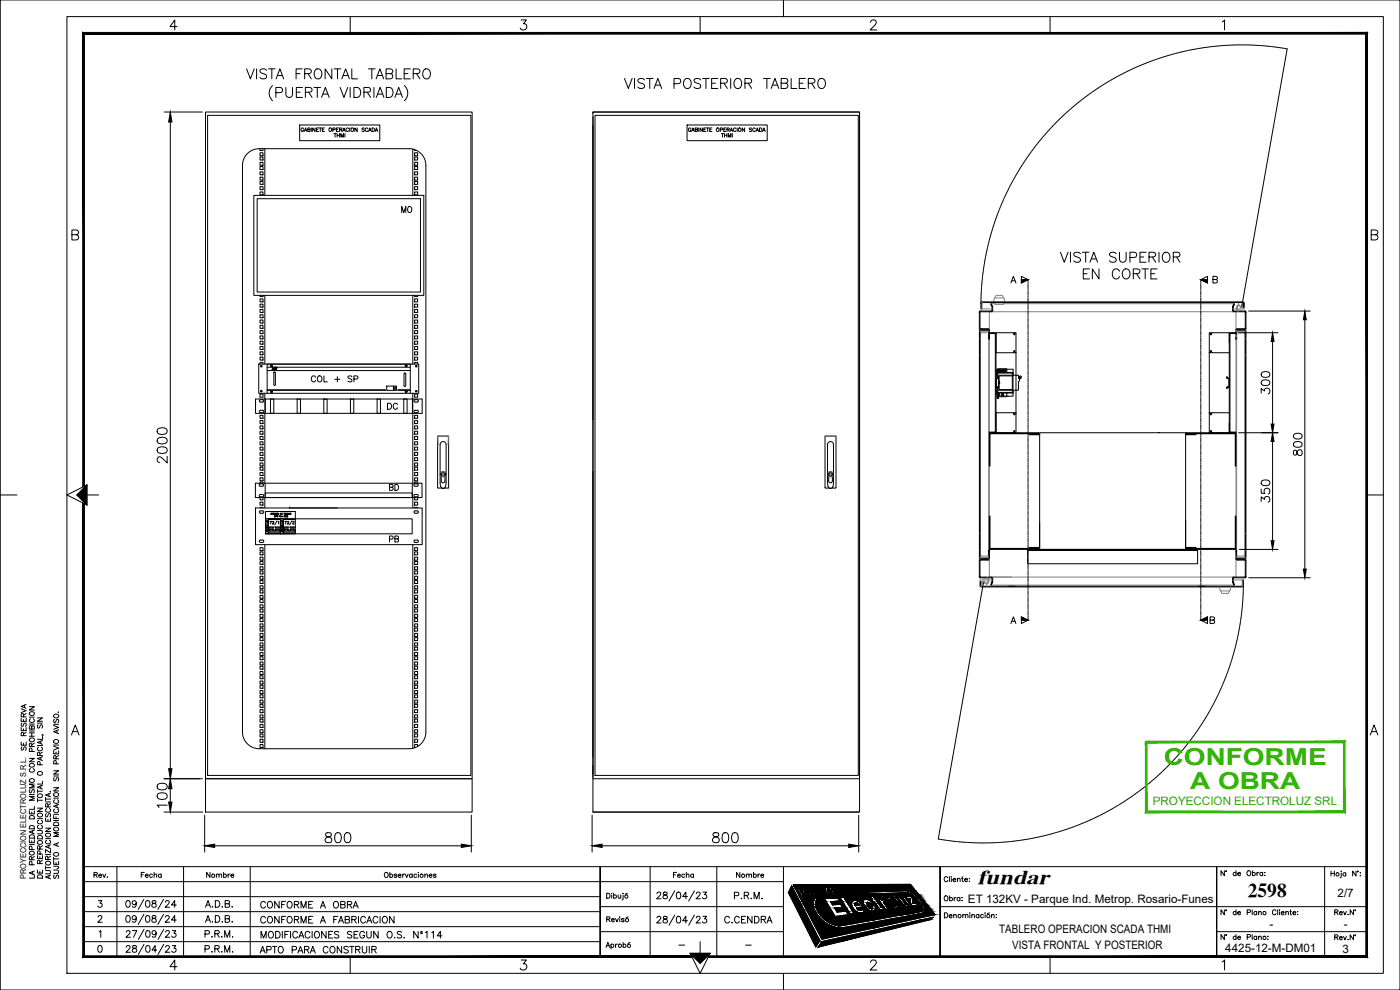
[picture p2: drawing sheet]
<svg xmlns="http://www.w3.org/2000/svg" width="420mm" height="297mm" viewBox="0 0 420 297" stroke-linecap="round" stroke-linejoin="round" font-family="sans-serif">
<defs><g id="words">
<g font-size="7" fill="#2eb800">
<text x="349.3" y="229.5">CONFORME</text>
<text x="357.2" y="236.7">A OBRA</text>
</g>
<text font-size="6.6" x="186.6" y="27.9">VISTA POSTERIOR TABLERO</text>
<text font-size="6.1" x="293.3" y="265.2">fundar</text>
<text font-size="5.9" x="374.5" y="269">2598</text>
<g font-size="5.3">
<text x="116.1" y="164">PB</text>
<text x="77.3" y="273.8">CONFORME A OBRA</text>
<text x="77.3" y="278.3">CONFORME A FABRICACION</text>
<text x="216.6" y="278.3">C.CENDRA</text>
<text x="77.3" y="287.2">APTO PARA CONSTRUIR</text>
</g>
<g font-size="4.9">
<text x="119.6" y="64.9">MO</text>
<text x="92.8" y="115.7">COL + SP</text>
<text x="115.4" y="124.2">DC</text>
<text x="116.1" y="148.5">BD</text>
<text x="60.7" y="286.8">P.R.M.</text>
<text x="77.6" y="282.6">MODIFICACIONES SEGUN O.S. Nº114</text>
</g>
<g font-size="4.4">
<text x="9.2" y="226.5" transform="rotate(-90 9.2 226.5)">SE RESERVA</text>
<text x="41.6" y="264.6">Fecha</text>
<text x="61.4" y="264.6">Nombre</text>
<text x="201.4" y="264.6">Fecha</text>
<text x="220.1" y="264.6">Nombre</text>
</g>
<text font-size="3.5" fill="#2eb800" x="346" y="241.5">PROYECCION ELECTROLUZ SRL</text>
<g font-size="3.5">
<text x="401.4" y="269">2/7</text>
<text x="290.5" y="270.9">ET 132KV - Parque Ind. Metrop. Rosario-Funes</text>
<text x="299.9" y="279.9">TABLERO OPERACION SCADA THMI</text>
<text x="381" y="278.5">-</text>
<text x="403.3" y="278.5">-</text>
<text x="303.8" y="284.9">VISTA FRONTAL Y POSTERIOR</text>
<text x="367.7" y="285.6">4425-12-M-DM01</text>
<text x="402.9" y="285.8">3</text>
</g>
<g font-size="2.6">
<text x="202.8" y="284.7">-</text>
<text x="223" y="284.7">-</text>
</g>
<text font-size="2.4" x="7.9" y="263.8" transform="rotate(-90 7.9 263.8)">PROYECCION ELECTROLUZ S.R.L.</text>
</g></defs>
<!-- layer: 0 -->
<g fill="none" stroke="#000" stroke-width=".3">
<path d="M.1 0h420.1v297h-420.1zM235.1 0v5M61.7 33.6h80v200.1h-80zM62.3 34.6h79v198.1h-79zM89.9 37.5h24.1v4.7h-24.1zM177.9 34v-.4h80.1v199.7M177.9 33.6h80.1v210.1h-80.1zM178 35l-.1 198.3M178.6 34.6h79v198.1h-79zM206.2 37.5h24v4.7h-24zM76.2 58.6h51v30h-51zM77.2 59.6h49v28h-49z"/>
<path d="M79.5 44.6v14M123.9 44.7v13.9M127.8 49.6a5 5 0 0 0-5-5h-45a5 5 0 0 0-5 5v170a5 5 0 0 0 5 5h45a5 5 0 0 0 5-5M127.8 49.6v170M79.5 88.6v20.6M123.9 88.6v20.6M294 99.2l2.7-.1-2.6 .3v67.9l2.6 .3h-2.4l-.3-.3zM294.4 90.8l.4-.2h78.2l.4 .4v1.3h-.2v-1.3l-.2-.2h-78.2l-.2 .2v1.7h-.2zM297.7 92l-.4-.8 .2-.1 .4 1-.2 1.4h-3.4l-.2 .2v4.7l.2 .2h2.2l.4 .2v3h-.2l-.1-2.9-2.3-.1-.3-.2-.1-4.9 .4-.4h3.2l.2-.2v-1M306.5 83.9h2l-2 1v-2l2 1M360.4 83.9l2-1v2l-2-1h2M371.1 99.1h2.5l.3 .3v67.9l-.3 .3-2.5-.2 2.6-.1v-67.9l-2.6-.2"/>
<path d="M76.7 119.7h50v4.3h-50zM77.7 109.2h48v8.8h-48zM78 118.3h.9v.9h-.9zM79.5 118v1.7M79.5 119.7v4.3M79.6 119.7v4.3M80.2 109.2v8.8M81.2 119.7h1v4.3h-1zM89.2 119.7h1v4.3h-1zM97.2 119.7h1v4.3h-1zM105.2 119.7h1v4.3h-1zM113.2 119.7h1v4.3h-1z"/>
<path d="M123.1 109.2v8.8M123.8 119.7v4.3M123.9 118v27M124.4 118.3h.9v.9h-.9zM298.9 100.2l-.4-.4h-1.6v.2h1.6l.2 .2v29.2l-.2 .2h-1.6v.2h1.6l.4-.4M299.3 119v.4M299.4 110.8h-.3l.1 2.2M299.5 113.2h.1M299.5 113.2l.1-.1v.1M299.5 113.1h.2M299.5 113v.1M299.6 113.4l-.7 .3"/>
<path d="M299.6 113.4v-.3l.1 .3M299.7 113.4l-.7 .3v2.3l.6 .1 .1 .5-.2-.4-.6-.2M299.7 113.1v3.5l-.4-.3-.2 1.1 .1 1.2M299.7 113v.5M299.7 116.5v.1h-.4M299.7 113.1v.4M299.7 116.6h-.3M299.7 119v.5h-.4l.4-.1M299.7 116.5l-.2-.2-.2 .3M299.7 113.5v3M302.1 110.8h1.9v1.8h1.6l.1 .8M302.1 111.7h.1"/>
<path d="M302.2 111.7l1.8 .2v6h-1.8l-.2 1.1h-2.8l.1-2.4M302.2 111.7l-.2-1.1h-2.6a2.91 2.91 0 0 0-.1 2.6l.2-.1M304.4 105.5v.3l.5-.1M304.4 100.2v-.3h.5v29.9h-.5v-.3M304.6 105.6l-.2-.4-.4 .6-5.1-.1M304.6 100l-.1 .4-.5-.6-5.1 .1v29.8l5.1 .1 .4-.6 .2 .4M305.5 117.1h-1.5v1.8l-1.9-.1M305.6 114.6l.1 2.3-.2 .2M305.7 113.4l.3 .6-.4 .6M305.7 114.6h.1M305.7 113.3l.3 .3 .3-.3M305.7 113.3h.1"/>
<path d="M305.7 113.3l.2-.4 .4-.1 .3 .3-.2 .4M305.7 113.3l.3-.3 .3 .4-.3 .2M305.9 113.5h.1M305.9 113.4v.1M305.9 113.2h.1M305.9 113.2v.2M306 113.4v.1M306 113.6l-.1 .1M306 113.2v.2M306 113.2h.1M306.4 113.5l-.4 .1M363.3 105.6l.1-.4 .4 .6 5.1-.1"/>
<path d="M363.3 100l.1 .4 .4-.6 5.1 .1v29.8l-5.1 .1-.4-.6-.1 .4M363.4 105.5v.3l-.5-.1M363.4 100.2v-.3h-.4v29.9h.4v-.3M368.2 113.4l.6 .3v2.3l-.6 .1v.5l.1-.4 .6-.2M368.2 113.4v-.3l.1 .3M368.3 113.4l.6 .3M368.9 100.2l.4-.4h1.6v.2h-1.6l-.2 .2v29.2l.2 .2h1.6v.2h-1.6l-.4-.4M370.9 101.8l.1-3 .3-.2h2.2l.2-.2v-4.7l-.2-.2h-3.4l-.2-1.4 .4-1 .2 .1-.4 .9 .1 1.2h3.3l.4 .4v4.9l-.4 .2-2.3 .1-.1 2.9M370.9 101.1v.7h.2v-.7M79.5 124v21M131.4 130.9l3.2 .1-.1 15.4-1.7 .1-1.5-.2zM132.3 132.7a.9 .9 0 0 1 1-.2 .9 .9 0 0 1 .6 .9v11.4a1.28 1.28 0 0 1-1.2 1.7l-.4-.5-.2-1.2v-11.4z"/>
<path d="M247.6 130.9l3.3 .1-.2 15.4-1.6 .1-1.5-.2zM248.6 132.7a.9 .9 0 0 1 1-.2 .9 .9 0 0 1 .5 .9v11.4a1.28 1.28 0 0 1-1.1 1.7l-.5-.5-.2-1.2v-11.4zM296.9 129.8h14.8v.3h-14.6v9.7h-.2zM298.9 123.9l5.1-.1 .5 .6 .1-.4M304.9 124l-.5-.1v.3M308.9 130.1h3.1v.3h-3.1zM355.8 130.1h3.1v.3h-3.1zM356.1 129.8h14.8v10h-.2v-9.7h-14.6zM362.9 124l.5-.1v.3M368.9 123.9l-5.1-.1-.4 .6-.1-.4M.1 148.5h5M26.1 145.5v6l-6-3 6-3-3 3 3 3"/>
<path d="M26.1 148.5h3.5M76.7 145h50v4.3h-50zM76.7 152.4h50v11h-50zM79.5 149.3v3.1M79.6 147.9h44.1v1.4h-44.1zM79.6 145v4.3M79.7 155.7h44v4.5h-44zM79.7 155.7h8.9M79.7 159.4v.6h.8v-.6M79.7 159.4h.8M79.9 159.4v-1.2h.2v1.2M79.9 159.2h.2"/>
<path d="M80.6 157.7v1.1M80.6 155.7v4.5M81 158.1l1 .1v.9h.8v-1l1 .1v.9h.3v.5h-3.4v-.5h.3zM84.2 155.7h-3.6v4.5M84.2 155.7v4.5h-3.6M84.2 155.7v4.5h.8v-.9M84.2 159.4v.6h.8v-.6M84.2 159.4h.8M84.3 159.4v-1.2h.3v1.2M84.3 159.2h.3M85 155.7v4.5h3.6v-4.5M85 157.7v1.1"/>
<path d="M85.4 158.1l1 .1v.9h.8v-1l1 .1v.9h.3v.5h-3.4v-.5h.3zM86.9 152.4h14.4M86.9 152.4h.1M88.6 155.7v-2.2h-8.9v6.7h.9v-.9M123.7 145v4.3M123.9 149.3v3.1M132.2 142.2l.4-.2a.79 .79 0 0 1 1.1 .5l-.3 .2a.79 .79 0 0 1-1.2-.5zM132.3 141.8a.85 .85 0 0 1 1.3-.1 .85 .85 0 0 1-.1 1.3v1.3a.55 .55 0 0 1-.5 .6 .55 .55 0 0 1-.6-.6v-1.3l-.3-.7zM248.5 142.2l.4-.2a.79 .79 0 0 1 1.1 .5l-.4 .2a.79 .79 0 0 1-1.1-.5zM248.6 141.8a.85 .85 0 0 1 1.2-.1 .85 .85 0 0 1 0 1.3v1.3a.55 .55 0 0 1-.6 .6 .55 .55 0 0 1-.5-.6v-1.3l-.3-.7zM296.9 154.8h.2v9.7h14.6v.3h-14.8zM79.5 163.4v61.2"/>
<path d="M123.9 163.4v61.1M294 168l.3-.2h2.3l.1-1.7h.2v1.5l-.2 .4-2.5 .1-.1 4.8 .2 .2 3.4 .1 .2 1.4-.4 1-.2-.1 .4-.9-.1-1.2-3.3-.1-.3-.2zM296.7 164.8h.2v.8h-.2zM296.7 165.6v.5M296.9 165.6v.5M302.6 175.9h59M304.6 175.9h-10.1l-.2-.2v-1.3h-.2v1.3l.4 .4h78.2l.4-.4v-1.7h-.2v1.7l-.2 .2h-13.1M308.9 164.3h3.1v.3h-3.1zM308.9 164.8h50v.3h-50zM355.8 164.2h3.1v.3h-3.1zM356.1 164.5h14.6v-9.7h.2v10h-14.8zM370.9 166.1h.2l.1 1.7h2.3l.4 .2v4.9l-.4 .4-3.3 .1-.1 1.2 .4 .9-.2 .1-.4-1 .2-1.4 3.4-.1 .2-.2v-4.7l-.2-.2h-2.4l-.2-.4z"/>
<path d="M370.9 164.8h.2v.8h-.2zM370.9 165.6v.5M371.1 165.6v.5M306.5 186.1h2l-2-1v2l2-1M360.4 186.1l2 1v-2l-2 1h2M11.2 215.4h1.5l-1.5 1h1.5M11.2 217h1.5M11.5 217.5l-.3 .3 .3 .7 .3-.2 .5-.8 .4 .3-.2 .7M16.1 217.7l1.5 .6-1.5 .5M16.1 217.3h1.5M16.2 214.5a.7 .7 0 0 1 1-.2 .7 .7 0 0 1 .2 1 .73 .73 0 0 1-.9 .1 .73 .73 0 0 1-.3-.9zM16.3 215.8l-.2 .4 .2 .6 .4-.1 .5-.9 .4 .4-.2 .6"/>
<path d="M17.1 219.2v.7M17.5 213.7h.1M17.6 219l-1.5 .5 1.5 .6M8.8 227.5h1.5l-1.5 1h1.5M8.8 238.4h1.5M9 236.9l-.2 .4 .2 .6 .4-.1 .5-.9 .4 .4-.2 .6M9 233.8a.73 .73 0 0 1 .9-.1 .73 .73 0 0 1 .3 .8 .71 .71 0 0 1-.9 .2 .71 .71 0 0 1-.3-.9zM9 229.2a.73 .73 0 0 1 .9-.1 .73 .73 0 0 1 .3 .8 .71 .71 0 0 1-.9 .3 .71 .71 0 0 1-.3-1zM9.2 230.6a.55 .55 0 0 0-.4 .6 .55 .55 0 0 0 .6 .5h.3a.55 .55 0 0 0 .6-.5 .55 .55 0 0 0-.3-.6M10.3 239h-1.5l1.5 .5-1.5 .6h1.5M10.3 235.3h-1.5l1.5 .5-1.5 .6h1.5M11.2 236.9v1"/>
<path d="M11.2 239.6v1M11.2 237.4h1.5M11.2 223.7h1.5M11.3 238.5a.71 .71 0 0 1 1-.3 .71 .71 0 0 1 .2 1 .73 .73 0 0 1-.9 .1 .73 .73 0 0 1-.3-.8zM11.3 231.8a.71 .71 0 0 1 1-.3 .71 .71 0 0 1 .2 1 .73 .73 0 0 1-.8 .1 .73 .73 0 0 1-.4-.8zM11.6 224.2a.55 .55 0 0 0-.4 .6 .55 .55 0 0 0 .6 .5h.4a.55 .55 0 0 0 .5-.5 .55 .55 0 0 0-.3-.6M12 226.7l-.1-.9h-.5l-.2 .9h1.5M12 229.5v-.9l-.6-.1-.2 1h1.5M12.2 222.4v.7M12.2 227.3v.7M12.2 235.8v.7M12.7 220.5l.3 .1"/>
<path d="M12.7 235.6l-1.5 .6 1.5 .6M12.7 234.4v.9h-1.5M12.7 227l-1.5 .6 1.5 .6M12.7 222.2l-1.5 .6 1.5 .5M12.7 221v.8h-1.5M12.7 225.7l-.7 .5M13.7 239.3v1M13.7 239.8h1.5M14.7 238.2v.7M15 237.5h.1M15.2 238l-1.5 .5 1.5 .6M16.1 236.3h1.5l-1.5 1h1.5"/>
<path d="M16.1 231.3h1.5l-1.5 1h1.5M16.1 225.3v.9h1.5v-.9M16.1 223.9l1.5 .6-1.5 .5M16.1 239.5h1.5M16.1 232.8h1.5M16.1 223.5h1.5M16.3 238a.73 .73 0 0 1 .9-.1 .73 .73 0 0 1 .3 .8 .71 .71 0 0 1-1 .3 .71 .71 0 0 1-.2-1zM16.3 233.3l-.2 .4 .2 .6 .4-.1 .5-.9 .4 .4-.2 .6M16.3 222a.73 .73 0 0 1 .9-.1 .73 .73 0 0 1 .3 .9 .71 .71 0 0 1-1 .2 .71 .71 0 0 1-.2-1zM16.5 240a.55 .55 0 0 0-.4 .6 .55 .55 0 0 0 .6 .4h.3a.55 .55 0 0 0 .6-.4 .55 .55 0 0 0-.4-.6M16.8 227.7l-.1-.9h-.5l-.1 .9h1.5M16.8 225.6v.6"/>
<path d="M16.9 229.2l-.1-.9h-.6l-.1 .9h1.5M17.6 226.7l-.8 .5M61.7 233.7h80v10h-80zM177.9 233.7h80.1M8.8 251.9v.9h1.5v-.9M8.8 243.3v.9h1.5v-.9M8.8 253.4h1.5M8.9 250.8a.84 .84 0 0 1 1.4 .2v.5h-1.5zM8.9 248a.84 .84 0 0 1 1.4 .2v.5h-1.5zM8.9 245a.84 .84 0 0 1 1.4 .2v.5h-1.5zM9 255.5a.73 .73 0 0 1 .9-.1 .73 .73 0 0 1 .3 .9 .71 .71 0 0 1-.9 .2 .71 .71 0 0 1-.3-1zM9.5 258v-.9l-.5-.1-.2 1h1.5"/>
<path d="M9.5 243.6v.6M9.5 252.3v.5M9.6 259.5l-.1-.9-.5-.1-.2 1h1.5M9.6 254.9l-.1-.9h-.5l-.2 .9h1.5M9.8 249.3v.7M10.3 249l-1.5 .6 1.5 .6M10.3 242v.8h-1.5M10.3 257l-.8 .5M11.2 256.7v.9h1.5v-.9M11.2 249.2h1.1l.4 .4-.2 .5-1.3 .1M11.2 242.5h1.5l-1.5 1h1.5M11.2 245.6h1.5"/>
<path d="M11.2 240.1h1.5M11.3 252.5a.71 .71 0 0 1 1-.3 .71 .71 0 0 1 .2 1 .73 .73 0 0 1-.9 .1 .73 .73 0 0 1-.3-.8zM11.3 251a.84 .84 0 0 1 1.4 .2v.5h-1.5zM11.3 244.3a.71 .71 0 0 1 1-.3 .71 .71 0 0 1 .2 1 .73 .73 0 0 1-.8 .1 .73 .73 0 0 1-.4-.8zM11.6 247.6a.55 .55 0 0 0-.4 .6 .55 .55 0 0 0 .6 .5h.4a.55 .55 0 0 0 .5-.5 .55 .55 0 0 0-.3-.6M11.6 246.1a.55 .55 0 0 0-.4 .6 .55 .55 0 0 0 .6 .5h.4a.55 .55 0 0 0 .5-.5 .55 .55 0 0 0-.3-.6M12 259.1l-.1-.8-.5-.1-.2 .9h1.5M12 254.8l-.1-.9-.5-.1-.2 1h1.5M12 257v.6M12 256.3v-.9l-.6-.1-.2 1h1.5M12.7 258.1l-.7 .5M12.7 253.8l-.7 .5"/>
<path d="M13.7 248.5h1.5l-1.5 1h1.5M13.7 245.5v.9h1.5v-.9M13.7 259.8v1M13.7 256.4h1.5M13.7 251.6h1.5M13.7 240.6h1.5M13.9 258.5a.73 .73 0 0 1 .9-.1 .73 .73 0 0 1 .3 .9 .71 .71 0 0 1-1 .2 .71 .71 0 0 1-.2-1zM13.9 250.1a.73 .73 0 0 1 .9-.1 .73 .73 0 0 1 .3 .8 .71 .71 0 0 1-1 .3 .71 .71 0 0 1-.2-1zM13.9 244.1l-.2 .4 .2 .6 .3-.1 .5-.9 .5 .4-.2 .6M14 252.1a.55 .55 0 0 0-.3 .6 .55 .55 0 0 0 .5 .5h.4a.55 .55 0 0 0 .6-.5 .55 .55 0 0 0-.4-.6M14 242.6a.55 .55 0 0 0-.3 .6 .55 .55 0 0 0 .5 .5h.4a.55 .55 0 0 0 .6-.5 .55 .55 0 0 0-.4-.6M14.4 257.9l-.1-.9h-.5l-.1 .9h1.5"/>
<path d="M14.4 242.1l-.1-.8-.5-.1-.1 .9h1.5M14.4 245.8v.6M14.7 253.7v.7M15.2 254.9v1l-1.5-1v1M15.2 253.5l-1.5 .5 1.5 .6M15.2 256.9l-.8 .5M15.2 241.1l-.8 .5M16.1 259.9l1.4 .1v.5l-.4 .1M16.1 258.4v.9h1.5v-.9M16.1 244.7v.9h1.5M16.1 257.7h1.5M16.1 257.2v1"/>
<path d="M16.1 246.2h1.5M16.1 244.3h1.5M16.2 256a.7 .7 0 0 1 1-.2 .7 .7 0 0 1 .2 1 .73 .73 0 0 1-.9 .1 .73 .73 0 0 1-.3-.9zM16.2 248.5a.7 .7 0 0 1 1-.3 .7 .7 0 0 1 .2 1 .73 .73 0 0 1-.9 .1 .73 .73 0 0 1-.3-.8zM16.2 247a.84 .84 0 0 1 1.4 .2v.5h-1.5zM16.5 242.8a.55 .55 0 0 0-.4 .6 .55 .55 0 0 0 .6 .4h.3a.55 .55 0 0 0 .6-.4 .55 .55 0 0 0-.4-.6M16.8 245v.6M16.8 258.8v.5M17.1 241.5v.8M17.1 253v.8M17.6 252.8l-1.5 .6 1.5 .6M17.6 249.8h-1.5l1.5 .6-1.5 .6h1.5"/>
<path d="M17.6 241.3l-1.5 .6 1.5 .6M178.2 243.7h79.5M9.8 261.5v.8M10.3 262.6v.9h-1.5M10.3 261.3l-1.5 .6 1.5 .6M11.2 261v1h1.5v-1M11.3 262.8a.84 .84 0 0 1 1.4 .2v.5h-1.5zM12 261.4v.6M13.7 261.2h1l.5 .4-.2 .5-1.3 .1M13.7 260.3h1.5M14.7 262.8v.7M15.2 262.5l-1.5 .6 1.5 .6"/>
<path d="M16.1 261h1.1l.4 .5-.2 .5h-1.3M16.3 262.5l-.2 .4 .2 .6 .4-.1 .5-.9 .4 .4-.2 .6M207.1 286h6l-3 6-3-6 3 3 3-3M210.1 282.5v3.5M235.1 292v5"/>
<circle cx="78.4" cy="109.9" r=".23"/>
<circle cx="78.4" cy="117.4" r=".23"/>
<circle cx="124.9" cy="109.9" r=".23"/>
<circle cx="124.9" cy="117.4" r=".23"/>
</g>
<!-- layer: TEXTOS -->
<g fill="none" stroke="#000" stroke-width=".3">
<path d="M74 20.7l1.1 3 1.2-3M77 20.7v3M80 21.1a1.13 1.13 0 0 0-1.1-.5 1.13 1.13 0 0 0-.9 .8l.3 .4 1.1 .4a.73 .73 0 0 1 .6 .6 .73 .73 0 0 1-.3 .7 1.37 1.37 0 0 1-1.7-.3M80.6 20.7h2M81.6 20.7v3M81.8 25.7a3.1 3.1 0 0 0 0 4.5M82.8 27.8h1.3a.79 .79 0 0 0 .7-.8 .79 .79 0 0 0-.7-.8h-1.3v3M82.9 23.7l1.1-3 1.1 3M83.3 22.7h1.4M85.8 26.2v2.2a1.01 1.01 0 0 0 1 .8 1.01 1.01 0 0 0 1-.8v-2.2M88.9 22.1h1.1M88.9 27.7h1.2"/>
<path d="M90.7 20.7h-1.8v3M90.8 26.2h-1.9v3h1.9M91.1 38.6a.39 .39 0 0 0-.5-.2 .39 .39 0 0 0-.3 .4v.2a.38 .38 0 0 0 .4 .5 .38 .38 0 0 0 .4-.5h-.3M91.3 39.5l.4-1.1 .4 1.1M91.4 22.1l1.7-.2 .3-.4-.1-.6-.6-.2h-1.3v3M91.4 39.1h.6M91.6 27.7l1.8-.2 .2-.4-.1-.6-.6-.3h-1.3v3M92.4 38.9l.6-.1 .1-.2-.7-.2v1.1l.6-.1 .1-.3-.3-.2M92.4 22.1l1 1.6M92.6 27.7l1 1.5M93.4 38.4v1.1M94.2 26.2h2"/>
<path d="M94.5 38.4v1.1l-.7-1.1v1.1M94.9 20.8a1.44 1.44 0 0 1 1.7 .6 1.44 1.44 0 0 1-.3 1.8 1.11 1.11 0 0 1-1.3 .4 1.11 1.11 0 0 1-.7-1.1 1.83 1.83 0 0 1 .6-1.7zM95 38.9h.4M95.2 26.2v3M95.6 38.4h-.6v1.1h.6M95.8 38.4h.7M96.1 38.4v1.1M96.5 29.2l1.1-3 1.2 3M96.7 38.9h.4M96.9 28.2h1.5M97.4 38.4h-.7v1.1h.7M99.6 20.7v3l-2-3v3"/>
<path d="M99.9 38.9h.6v-.4l-.6-.1v1.1M100.3 20.7h2M100.9 38.9h.5M101.3 20.7v3M101.6 38.4h-.7v1.1h.7M101.9 38.9l.6-.1 .1-.3-.7-.1v1.1M102.1 26.2l1.1 3 1.2-3M102.3 38.9l.3 .6M102.6 23.7l1.1-3 1.2 3M102.8 39.5l.4-1.1 .4 1.1M103 39.1h.5M103 22.7h1.4"/>
<path d="M104.6 38.6a.39 .39 0 0 0-.4-.2 .39 .39 0 0 0-.4 .4v.2a.39 .39 0 0 0 .4 .5 .39 .39 0 0 0 .4-.3M105 38.4v1.1M105.1 26.2v3M105.6 20.7v3h1.7M106.2 26.2h1a1.6 1.6 0 0 1 1.1 1.5 1.6 1.6 0 0 1-1.1 1.5h-1zM107.2 38.4v1.1l-.7-1.1v1.1M109.2 27.7l1.7-.2 .3-.4-.1-.6-.6-.3h-1.3v3M109.3 38.5l-.2-.1-.5 .1 .7 .6-.2 .4-.5-.2M110.2 27.7l1 1.5M110.4 38.6a.39 .39 0 0 0-.5-.2 .39 .39 0 0 0-.3 .4v.2a.39 .39 0 0 0 .3 .5 .39 .39 0 0 0 .5-.3M110.6 20.7h2M110.6 39.5l.4-1.1 .4 1.1"/>
<path d="M110.8 39.1h.5M111.6 20.7v3M111.7 38.4h.3a.57 .57 0 0 1 .4 .5 .57 .57 0 0 1-.4 .6h-.3zM112.2 26.2v3M112.6 39.5l.4-1.1 .4 1.1M112.7 39.1h.5M112.9 23.7l1.1-3 1.2 3M112.9 29.2l1.2-3 1.1 3M113.3 22.7h1.4M113.4 28.2h1.4M115.9 22.1l1.7-.2 .3-.4-.2-.6-.5-.2h-1.3v3h1.3a.79 .79 0 0 0 .7-.8 .79 .79 0 0 0-.7-.8M115.9 26.2h1a1.6 1.6 0 0 1 1.1 1.5 1.6 1.6 0 0 1-1.1 1.5h-1z"/>
<path d="M118.5 29.2l1.2-3 1.1 3M118.9 20.7v3h1.7M118.9 28.2h1.5M121.3 22.1h1.1M121.4 25.7a3.1 3.1 0 0 1 0 4.5M123.2 20.7h-1.9v3h1.9M124 22.1l1.7-.2 .3-.4-.1-.6-.6-.2h-1.3v3M125 22.1l1 1.6M127.2 21.1a1.11 1.11 0 0 1 1.2-.4 1.11 1.11 0 0 1 .8 1.1 1.31 1.31 0 0 1-.3 1.4 1.31 1.31 0 0 1-1.5 .3 1.86 1.86 0 0 1-.2-2.4zM207.4 38.6a.39 .39 0 0 0-.5-.2 .39 .39 0 0 0-.3 .4v.2a.38 .38 0 0 0 .4 .5 .38 .38 0 0 0 .4-.5h-.3M207.6 39.5l.4-1.1 .4 1.1M207.7 39.1h.5"/>
<path d="M208.6 38.9l.6-.1 .1-.3-.7-.1v1.1l.7-.1-.2-.5M209.7 38.4v1.1M210.8 38.4v1.1l-.7-1.1v1.1M211.2 38.9h.4M211.9 38.4h-.7v1.1h.7M212 38.4h.7M212.4 38.4v1.1M213 38.9h.4M213.7 38.4h-.7v1.1h.7M216.1 38.9h.7v-.4l-.7-.1v1.1M217.2 38.9h.4M217.9 38.4h-.7v1.1h.7"/>
<path d="M218.2 38.9l.6-.1v-.3l-.6-.1v1.1M218.5 38.9l.4 .6M219.1 39.5l.4-1.1 .4 1.1M219.2 39.1h.6M220.9 38.6a.39 .39 0 0 0-.5-.2 .39 .39 0 0 0-.3 .4v.2a.39 .39 0 0 0 .3 .5 .39 .39 0 0 0 .5-.3M221.2 38.4v1.1M223.5 38.4v1.1l-.7-1.1v1.1M225.6 38.5l-.3-.1-.4 .1 .7 .8h-.7M226.7 38.6a.39 .39 0 0 0-.5-.2 .39 .39 0 0 0-.3 .4v.2a.39 .39 0 0 0 .3 .5 .39 .39 0 0 0 .5-.3M226.9 39.5l.4-1.1 .4 1.1M227 39.1h.5M227.9 38.4h.4a.57 .57 0 0 1 .4 .5 .57 .57 0 0 1-.4 .6h-.4z"/>
<path d="M228.8 39.5l.5-1.1 .4 1.1M229 39.1h.5M100.2 40.1h.7M100.6 40.1v1M101.2 40.1v1M101.2 40.6h.7M101.9 40.1v1M102.3 41.1v-1l.4 1 .4-1v1M103.5 40.1v1M216.5 40.1h.7M216.8 40.1v1M217.4 40.6h.8"/>
<path d="M217.4 40.1v1M218.2 40.1v1M218.6 41.1v-1l.4 1 .4-1v1M219.8 40.1v1M318.3 75.7l1.1 3 1.1-3M321.3 75.7v3M324.3 76.1a1.13 1.13 0 0 0-1.1-.5 1.13 1.13 0 0 0-.9 .8l.2 .4 1.2 .5a.73 .73 0 0 1 .5 .5 .73 .73 0 0 1-.2 .7 1.37 1.37 0 0 1-1.7-.2M324.8 75.7h2M325.8 75.7v3M327.1 78.7l1.2-3 1.1 3M327.5 77.7h1.5M335 76.1a1.13 1.13 0 0 0-1.1-.5 1.13 1.13 0 0 0-.9 .8l.3 .4 1.1 .5a.73 .73 0 0 1 .5 .5 .73 .73 0 0 1-.2 .7 1.38 1.38 0 0 1-1.7-.2"/>
<path d="M336 75.7v2.1a1.01 1.01 0 0 0 1 .9 1.01 1.01 0 0 0 1-.9v-2.1M339.1 77.3h1.3a.79 .79 0 0 0 .7-.8 .79 .79 0 0 0-.7-.8h-1.3v3M342.1 77.1h1.2M344 75.7h-1.9v3h1.9M344.8 77.1l1.7-.1 .3-.5-.1-.5-.6-.3h-1.3v3M345.8 77.1l1 1.6M347.8 75.7v3M349.4 75.8a1.44 1.44 0 0 1 1.7 .7 1.44 1.44 0 0 1-.3 1.8 1.11 1.11 0 0 1-1.2 .3 1.11 1.11 0 0 1-.8-1.1 1.83 1.83 0 0 1 .6-1.7zM352.1 77.1l1.7-.1 .3-.5-.1-.5-.6-.3h-1.3v3M353.1 77.1l1 1.6M303.4 84.9l.7-2 .8 2M303.7 84.2h.9"/>
<path d="M325.1 82.1h1.2M327 80.7h-1.9v3h1.9M329.8 80.7v3l-2-3v3M336 81.4a1.1 1.1 0 0 0-1.3-.7 1.1 1.1 0 0 0-.9 1.1 1.31 1.31 0 0 0 .3 1.5 1.31 1.31 0 0 0 1.4 .2l.5-.5M337.1 81.1a1.11 1.11 0 0 1 1.3-.4 1.11 1.11 0 0 1 .7 1.1 1.31 1.31 0 0 1-.3 1.5 1.31 1.31 0 0 1-1.4 .2 1.86 1.86 0 0 1-.3-2.4zM340.1 82.1l1.7-.1 .3-.5-.1-.5-.6-.3h-1.3v3M341.1 82.1l1 1.6M342.7 80.7h2M343.7 80.7v3M345.4 82.1h1.1M347.3 80.7h-1.9v3h1.9M364 83.9l1.2-.1 .1-.7-1.3-.2v2l1.3-.2 .1-.5-.5-.3"/>
<path d="M81 156.4h.5l-.4 .8M81.3 154.1h.2M81.5 154h-.2v.4h.2M81.8 156.6l.3-.2 .1 .2-.5 .6h.6M81.9 154h-.3l.3 .2-.3 .1M81.9 154h.3M82.1 154v.4M82.2 154.4l.1-.4 .2 .4M82.3 154.2h.1M82.4 154.6v.6M82.6 154.8l.1 .3M82.8 154.1h-.3l.2 .3 .1-.1"/>
<path d="M82.9 154v.4M82.9 154.8l.1 .3M83.1 156.3l-.6 1.2M83.4 156.6l.2-.2v.8M83.7 154v.4l-.3-.4v.4M83.9 154.7l.1 .4 .2-.4M84.2 154l.2 .1-.1 .3zM84.4 154.9h-.2l.2 .1M84.5 154.1h.2M84.8 154.9h-.3l.3 .1M84.8 154h-.3v.4h.3M85.2 154h.2"/>
<path d="M85.3 154v.4M85.4 156.4h.6l-.4 .8M85.5 154.8h-.3l.3 .2h-.3M85.5 154.1l.2-.1h-.2v.4M85.6 154.9h.1M85.6 154.1l.1 .3M85.8 154.7h-.2v.4h.2M85.8 154.4l.1-.4 .2 .4M85.9 154.2h.1M86.1 154.8h-.2l.1 .3 .1-.2M86.2 154.1l.2-.1h-.2v.4l.2-.1-.1-.2M86.2 156.6l.3-.2 .2 .2-.5 .6h.5"/>
<path d="M86.2 154.6v.6M86.5 154.4l.1-.4 .1 .4M86.5 154.2h.2M87 154v.3l-.2-.1M87.6 156.3l-.7 1.2M87.8 156.6l.3-.2 .2 .2-.5 .6h.5M303.4 187.1l.7-2 .8 2M303.7 186.4h.9M363.2 186l1.1-.1 .1-.6-1.2-.2v2l1.2-.2 .1-.5-.5-.4M29.4 275.2l.4-.5 .6 .1 .2 .3-.3 .7-1 .9h1.4M29.5 270.2h1.1l-.6 .8a.67 .67 0 0 1 .5 1.1 .67 .67 0 0 1-1.2-.3M29.8 279.6l.4-.4v2"/>
<path d="M37.9 279.7l.4-.5 .5 .1 .2 .3-.2 .7-1 .9h1.3M38 274.8a.65 .65 0 0 1 1 .3l.1 .5a.86 .86 0 0 1-.8 1.1 1.28 1.28 0 0 1-.3-1.9zM38 270.3a.65 .65 0 0 1 1 .3l.1 .5a.86 .86 0 0 1-.8 1.1 1.28 1.28 0 0 1-.3-1.9zM39.7 279.2h1.3l-.9 2M40.9 275.4a.62 .62 0 0 1-.9 .5 .62 .62 0 0 1-.2-1 .62 .62 0 0 1 1 .1l.1 .4a.94 .94 0 0 1-.8 1.3l-.3-.3M40.9 270.9a.62 .62 0 0 1-.9 .5 .62 .62 0 0 1-.2-1 .62 .62 0 0 1 1 .1l.1 .4a.94 .94 0 0 1-.8 1.3l-.3-.3M43.2 274.3l-1.7 3.1M43.2 269.8l-1.7 3.1M43.2 278.8l-1.7 3.1M43.9 274.8a.65 .65 0 0 1 1 .3l.1 .5a.86 .86 0 0 1-.8 1.1 1.28 1.28 0 0 1-.3-1.9zM43.9 270.3a.65 .65 0 0 1 1 .3l.1 .5a.86 .86 0 0 1-.8 1.1 1.28 1.28 0 0 1-.3-1.9zM44 279.3a.65 .65 0 0 1 .9 .3l.1 .5a.86 .86 0 0 1-.7 1.1 1.28 1.28 0 0 1-.3-1.9z"/>
<path d="M45.8 274.8v.6l.8 .3 .3 .3a.67 .67 0 0 1-.7 .7 .67 .67 0 0 1-.6-.7l1.2-.8-.1-.4zM45.8 270.3v.6l.8 .3 .3 .3a.67 .67 0 0 1-.7 .7 .67 .67 0 0 1-.6-.7l1.2-.8-.1-.4zM46.8 279.9a.62 .62 0 0 1-.8 .5 .62 .62 0 0 1-.2-1 .62 .62 0 0 1 1 .1v.4a.94 .94 0 0 1-.7 1.3l-.4-.3M49.1 274.3l-1.7 3.1M49.1 269.8l-1.7 3.1M49.1 278.8l-1.7 3.1M49.7 275.2l.3-.5 .6 .1 .2 .3-.3 .7-.9 .9h1.3M49.7 270.7l.3-.5 .6 .1 .2 .3-.3 .7-.9 .9h1.3M49.7 279.7l.4-.5 .6 .1 .1 .3-.2 .7-1 .9h1.3M51.7 279.2h1.1l-.6 .8a.67 .67 0 0 1 .5 1.1 .67 .67 0 0 1-1.2-.3M52.9 276h-1.4l.9-1.3v2M52.9 271.5h-1.4l.9-1.3v2"/>
<path d="M61.7 276.7l.7-2 .8 2M61.7 272.2l.7-2 .8 2M62 276h.9M62 271.5h.9M63.7 276.6h.2zM63.7 272.1h.2zM64.6 274.7h.7a1.07 1.07 0 0 1 .7 1 1.07 1.07 0 0 1-.7 1h-.7zM64.6 270.2h.7a1.07 1.07 0 0 1 .7 1 1.07 1.07 0 0 1-.7 1h-.7zM66.6 276.6h.2zM66.6 272.1h.2zM67.6 275.7l1.1-.1 .1-.7-1.2-.2v2l1.2-.2 .1-.5-.5-.3M67.6 271.2l1.1-.1 .1-.7-1.2-.2v2l1.2-.2 .1-.5-.5-.3"/>
<path d="M69.6 276.6h.2zM69.6 272.1h.2zM197.2 268.1l.3-.4h.4l.4 .3-.3 .7-.9 1h1.3M197.2 275.4l.2-.4 .5-.1 .4 .6-1.2 1.4h1.3M199.2 267.8v.5l.8 .3 .3 .4a.67 .67 0 0 1-.7 .7 .67 .67 0 0 1-.6-.7l.3-.4 .9-.5-.1-.3zM199.2 275v.6l.8 .3 .3 .4a.67 .67 0 0 1-.7 .7 .67 .67 0 0 1-.6-.7l.3-.4 .9-.5-.1-.4zM202.5 267.3l-1.7 3M202.5 274.5l-1.7 3.1M203.3 267.8a.65 .65 0 0 1 .9 .2l.1 .5a.86 .86 0 0 1-.8 1.2 1.28 1.28 0 0 1-.2-1.9zM203.3 275a.65 .65 0 0 1 .9 .3l.1 .5a.86 .86 0 0 1-.8 1.1 1.28 1.28 0 0 1-.2-1.9zM206.3 269h-1.4l.9-1.3v2M206.3 276.3h-1.4l.9-1.4v2"/>
<path d="M208.4 267.3l-1.7 3M208.4 274.5l-1.7 3.1M209 268.1l.4-.4h.3l.4 .3-.3 .7-.9 1h1.3M209 275.4l.2-.4 .5-.1 .4 .6-1.2 1.4h1.3M211 267.7h1l-.5 .7a.67 .67 0 0 1 .4 1.1 .67 .67 0 0 1-1.1-.2M211 274.9h1l-.5 .8a.67 .67 0 0 1 .4 1.1 .67 .67 0 0 1-1.1-.3M220.4 268.7h1.2l.1-.3-.1-.5-1.2-.2v2M222.4 269.6h.2zM223.4 268.7l1.1-.1 .1-.7-1.2-.2v2M224 268.7l.7 1M225.4 269.6h.2zM226.3 269.7v-2l.8 2 .7-2v2"/>
<path d="M228.6 269.6h.2zM29.6 283.8a.65 .65 0 0 1 1 .3l.1 .5a.86 .86 0 0 1-.8 1.1 1.28 1.28 0 0 1-.3-1.9zM37.9 284.2l.4-.5 .5 .1 .2 .3-.2 .7-1 .9h1.3M39.9 283.8v.6l.9 .3 .2 .3a.67 .67 0 0 1-.6 .7 .67 .67 0 0 1-.7-.7l1.2-.8-.1-.4zM43.2 283.3l-1.7 3.1M44 283.8a.65 .65 0 0 1 .9 .3l.1 .5a.86 .86 0 0 1-.7 1.1 1.28 1.28 0 0 1-.3-1.9zM47 285h-1.4l1-1.3v2M49.1 283.3l-1.7 3.1M49.7 284.2l.4-.5 .6 .1 .1 .3-.2 .7-1 .9h1.3M51.7 283.7h1.1l-.6 .8a.67 .67 0 0 1 .5 1.1 .67 .67 0 0 1-1.2-.3M61.5 280.3l1.2-.1 .2-.3-.1-.5-1.3-.2v2M63.5 281.1h.2z"/>
<path d="M64.5 280.2l1.1-.1 .1-.7-1.2-.2v2M65.1 280.2l.7 1M66.5 281.1h.2zM67.4 281.2v-2l.8 2 .8-2v2M69.7 281.1h.2z"/>
<circle cx="99.1" cy="38.9" r=".49"/>
<circle cx="105.7" cy="38.9" r=".49"/>
<circle cx="215.4" cy="38.9" r=".49"/>
<circle cx="222" cy="38.9" r=".49"/>
<circle cx="83.2" cy="154.1" r=".18"/>
<circle cx="83.3" cy="154.9" r=".18"/>
<circle cx="87.2" cy="154.1" r=".18"/>
</g>
<!-- layer: AUXILIAR -->
<g fill="none" stroke="#808080" stroke-width=".3">
<path d="M293.9 93.5h.1M293.9 98.4v69.8M294.3 93.3h-.4v.4M294.7 91v1.7h3M294.8 90.8l-.1 .2v-.2M296.3 99.8h-2.1v67h2.5M296.7 99.3l-2.6 .1M296.9 93.5v5.5M297.7 92v.1M297.9 93.3v.2h-.4M297.9 92h.1M297.9 93.1v.4h72v-.4"/>
<path d="M298.2 90.6l.2-1.2h2.9l.2 1.2M298.6 89.4l.4-.8h1.7l.4 .8M298.6 91.1h-1.1l.4 1M298.6 90.8l2.5 .1M301.1 91.1h69.2l-.4 1M301.1 90.8v.5h-2.5v-.4M369.9 92h.1M370 93.3l-.1 .2h.4M370.1 92.7h1M370.9 93.5v5.5M371.1 99.8h2.5v67h-2.5M371.1 99.3l2.6 .1"/>
<path d="M371.1 99.1v.1M371.4 92.8l.2 .3M371.4 92.1v.7M371.6 93.1h1.3v.2M371.7 90.8v.5l.6 .9M371.8 91.5l-.5 .2-.2 .4 .1 1 .4 .2v-.2M372 91.7l-.6 .4M372.2 92l.1 .1M372.3 92.1h.1M372.3 92.1v.1M372.3 92.2l.2 .1M372.5 92.3h.4"/>
<path d="M373.2 92.1l-.7 .2M373.4 92.3v.4h-2M373.5 93.3h.4v.4M373.9 93.5h.1M373.9 98.4v69.8M294.1 101.6h.1M294.1 106.6h.1M296.7 101.8v63M296.9 101.8v71.3M370.9 101.8v63M370.9 100.6v.5M371.1 101.8v63"/>
<path d="M371.1 100.6v.5M373.6 101.6h.1M373.6 106.6h.1M131.4 130.9l.1 2.5M134.6 130.9l-.2 2.5M247.6 130.9l.2 2.5M250.9 130.9l-.2 2.5M293.9 172.9v.4h.4M293.9 173.1h.1M294.1 167.3h2.6M294.1 165.1h.1M294.1 160.1h.1"/>
<path d="M294.3 175.7l.2 .2M294.6 174.7v.4M294.9 173.3v.3h1.3M294.9 174.4h.4M295.3 174.4l.8 1v.5M295.3 174.4l-.6 .1-.1 1.4M295.5 174.5l.1 .1M295.6 174.6h.1M295.6 174.6v.1M296.2 173.6l.2 .1 .1 .9-.6 .4M296.2 173.6v-.3l.5 .3v1l-.1 .4-.6 .2M296.5 174h-2.4v.4"/>
<path d="M296.7 174h1M296.9 164.6v.2M296.9 167.6v.4M297.5 175.6h72.8M297.5 173.1h.4v.2M297.9 174.6l-.4 .9M297.9 173.5v-.4h72v.4M297.9 174.6v.1M297.9 173.1h5.7M366 176.1l.2 1.2h2.9l.2-1.2M366.4 177.3l.4 .7h1.7l.4-.7M369.9 174.6l.4 .9"/>
<path d="M369.9 174.6v.1M370.1 174h2.7v1.7M370.3 173.1h-.4l.1 .2M370.9 167.6v5.5M372.8 175.9v-.2l-.1 .2M373.6 165.1h.1M373.6 160.1h.1M373.7 167.3h-2.6M373.9 173.1h.1M373.9 172.9v.4h-.4"/>
<circle cx="372.7" cy="91.8" r=".25"/>
<circle cx="133" cy="142.3" r=".8"/>
<circle cx="133" cy="142.3" r=".12"/>
<circle cx="249.2" cy="142.3" r=".8"/>
<circle cx="249.2" cy="142.3" r=".12"/>
<circle cx="295.1" cy="174.9" r=".25"/>
</g>
<!-- layer: COTAS -->
<g fill="none" stroke="#000" stroke-width=".3">
<path d="M49.2 33.6h11.5M51.1 36.6v194.1M371.7 99.8h11.8M374.7 93.3h18.5M391.6 95.9v74.8M378.5 117.9v-1.3l1 .7a.87 .87 0 0 1 1.4-.6 .87 .87 0 0 1-.3 1.5M378.6 114.3a1.66 1.66 0 0 1 2.5 .4v.3a1.5 1.5 0 0 1-2.6 0zM378.6 111.9a1.66 1.66 0 0 1 2.5 .3v.3a1.5 1.5 0 0 1-2.6 0zM381.9 102.4v24.8M47.3 134.5a2.32 2.32 0 0 1 2.7 0 .97 .97 0 0 1-.4 1.4 2.48 2.48 0 0 1-2.3-.3zM47.3 131.6a2.31 2.31 0 0 1 2.7 0 .97 .97 0 0 1-.4 1.5 2.49 2.49 0 0 1-2.3-.3zM47.3 128.8a2.32 2.32 0 0 1 2.7 0 .97 .97 0 0 1-.4 1.4 2.48 2.48 0 0 1-2.3-.3z"/>
<path d="M50.2 136.9v2l-1.5-1.4a.9 .9 0 0 0-1.4-.2l-.1 .9 .3 .4 .4 .2M371.7 129.8h11.8M381.9 132.4v29.8M388.3 135.2a.98 .98 0 0 0 .3 1.4l.6-.4a.93 .93 0 0 1 .3-1.1 .93 .93 0 0 1 1.2 .1l.1 .9a.75 .75 0 0 1-.8 .6 .75 .75 0 0 1-.7-.8l-.1-.5a.52 .52 0 0 0-.9-.2zM388.3 132.8a1.66 1.66 0 0 1 2.5 .4v.3a1.5 1.5 0 0 1-2.6 0zM388.3 130.4a1.66 1.66 0 0 1 2.5 .3v.3a1.5 1.5 0 0 1-2.6 0zM378.5 150.4v-1.3l1 .7a.87 .87 0 0 1 1.4-.6 .87 .87 0 0 1-.3 1.5M378.5 146.7v1.3l1.1 .1a.92 .92 0 0 1 0-1.4 .92 .92 0 0 1 1.4 .2 .92 .92 0 0 1-.4 1.3M378.6 144.4a1.66 1.66 0 0 1 2.5 .3v.3a1.5 1.5 0 0 1-2.6 0zM371.9 164.8h11.6M374.7 173.3h18.5M47.3 238.3a2.32 2.32 0 0 1 2.7 0 .97 .97 0 0 1-.4 1.4 2.48 2.48 0 0 1-2.3-.3z"/>
<path d="M47.3 235.4a2.32 2.32 0 0 1 2.7 0 .97 .97 0 0 1-.4 1.5 2.48 2.48 0 0 1-2.3-.3zM49.2 233.7h11.5M51.1 236.7v4M49.2 243.7h11.7M50.2 241.6h-3l.5 .7M61.4 244.6v11M64.4 253.8h74M97.9 250a.61 .61 0 0 0 .2 1 1.11 1.11 0 0 1 1.2 .3 1.11 1.11 0 0 1 .1 1.3 1.07 1.07 0 0 1-1.1 .2 1.07 1.07 0 0 1-.7-1 1.74 1.74 0 0 1 1.7-1l.1-.5a1.13 1.13 0 0 0-1.5-.3zM100.9 250a.98 .98 0 0 1 1.4 .4 2.49 2.49 0 0 1-.3 2.3 .98 .98 0 0 1-1.4-.4 2.48 2.48 0 0 1 .3-2.3zM103.7 250a.97 .97 0 0 1 1.4 .4 2.47 2.47 0 0 1-.2 2.3 .98 .98 0 0 1-1.5-.4 2.49 2.49 0 0 1 .3-2.3zM141.4 244.6v11M177.7 244.6v11"/>
<path d="M180.7 253.8h74M214.1 250a.61 .61 0 0 0 .3 1 1.11 1.11 0 0 1 1.2 .3 1.11 1.11 0 0 1 .1 1.3 1.07 1.07 0 0 1-1.2 .2 1.07 1.07 0 0 1-.7-1 1.74 1.74 0 0 1 1.8-1l.1-.5a1.13 1.13 0 0 0-1.6-.3zM217.1 250a.97 .97 0 0 1 1.5 .4 2.48 2.48 0 0 1-.3 2.3 .98 .98 0 0 1-1.5-.4 2.48 2.48 0 0 1 .3-2.3zM220 250a.98 .98 0 0 1 1.4 .4 2.49 2.49 0 0 1-.3 2.3 .98 .98 0 0 1-1.4-.4 2.48 2.48 0 0 1 .3-2.3zM257.7 244.6v11"/>
</g>
<g fill="#000" stroke="#000" stroke-width=".3">
<path d="M51.1 33.6l.5 3h-1zM391.6 93.3l.4 2.6h-.8zM381.9 99.8l.5 2.6h-.9zM381.9 129.8l.5 2.6h-.9zM381.5 127.2h.9l-.5 2.6zM381.5 162.2h.9l-.5 2.6zM391.2 170.7h.8l-.4 2.6zM51.1 233.7l.5 3h-1zM50.6 230.7h1l-.5 3zM50.6 240.7h1l-.5 3zM61.4 253.8l3-.5v1zM138.4 253.3l3 .5-3 .5z"/>
<path d="M177.7 253.8l3-.5v1zM254.7 253.3l3 .5-3 .5z"/>
</g>
<!-- layer: AUXILIAR -->
<g fill="none" stroke="#000" stroke-width=".3">
<path d="M341.4 20h-.1M342.1 19.7l-.6 .2M342.3 19.6l-.1 .1M343 19.3l-.6 .3M343.2 19.2l-.1 .1M343.9 18.9l-.5 .3M344.2 18.9h-.2M344.9 18.6l-.6 .2M345.1 18.5h-.1M345.8 18.2l-.6 .3M346 18.1l-.1 .1M346.7 17.9l-.5 .2"/>
<path d="M347 17.8l-.1 .1M347.7 17.6l-.6 .2M347.9 17.5h-.1M348.6 17.3l-.6 .1M348.9 17.2h-.1M349.6 17l-.6 .1M349.8 16.9h-.1M350.6 16.7l-.6 .1M350.8 16.6h-.1M351.5 16.4l-.6 .2M351.8 16.3l-.2 .1M352.5 16.1l-.6 .2"/>
<path d="M352.7 16.1h-.1M353.4 15.9l-.6 .1M353.7 15.8h-.1M354.4 15.6l-.6 .2M354.7 15.6h-.2M355.4 15.4l-.6 .1M355.6 15.4h-.1M356.4 15.2l-.6 .1M356.6 15.1l-.1 .1M357.3 15l-.6 .1M357.6 14.9l-.1 .1M358.3 14.8l-.6 .1"/>
<path d="M358.6 14.8h-.1M359.3 14.6l-.6 .1M359.6 14.6h-.2M360.3 14.5l-.6 .1M360.5 14.4h-.1M361.3 14.3l-.6 .1M361.5 14.3h-.1M362.3 14.2l-.6 .1M362.5 14.1h-.1M363.3 14l-.6 .1M363.5 14h-.1M364.3 13.9l-.7 .1"/>
<path d="M364.5 13.9h-.1M365.3 13.8l-.7 .1M365.5 13.8h-.1M366.3 13.7l-.7 .1M366.5 13.7h-.1M367.3 13.7h-.7M367.5 13.6l-.1 .1M368.3 13.6h-.7M368.5 13.6h-.1M369.2 13.5l-.6 .1M369.5 13.5h-.1M370.2 13.5h-.6"/>
<path d="M370.5 13.5h-.1M371.2 13.5h-.6M371.5 13.5h-.1M372.2 13.5h-.6M372.4 13.5h.1M372.6 13.5h.6M373.4 13.5h.1M373.6 13.5h.6M374.4 13.5h.1M374.6 13.5h.6M375.4 13.5h.1M375.6 13.5l.6 .1"/>
<path d="M376.4 13.6h.1M376.6 13.6h.6M377.4 13.6h.1M377.6 13.6l.6 .1M378.4 13.7h.1M378.6 13.7h.6M379.4 13.8h.1M379.6 13.8h.6M380.4 13.8l.1 .1M380.6 13.9h.6M381.4 13.9l.1 .1M381.6 14l.6 .1"/>
<path d="M382.4 14.1h.1M382.6 14.1l.6 .1M383.3 14.2h.2M383.6 14.2l.6 .1M384.3 14.3l.2 .1M384.6 14.4l.6 .1M385.3 14.5h.1M385.6 14.5l.7 .2-13.6 77.1M314.1 39.8l-.1 .1M314.6 39.3l-.4 .4M314.8 39.1l-.1 .1M315.3 38.5l-.5 .5"/>
<path d="M315.4 38.3v.1M316 37.8l-.5 .5M316.1 37.6l-.1 .1M316.7 37.1l-.5 .4M316.8 36.9l-.1 .1M317.4 36.4l-.5 .4M317.5 36.2l-.1 .1M318.1 35.7l-.5 .4M318.2 35.5v.1M318.8 35l-.5 .4M319 34.8l-.1 .1M319.5 34.3l-.4 .4"/>
<path d="M319.7 34.1l-.1 .1M320.3 33.6l-.5 .4M320.4 33.4l-.1 .1M321 33l-.5 .4M321.2 32.8l-.1 .1M321.8 32.3l-.5 .4M321.9 32.1v.1M322.5 31.7l-.5 .4M322.7 31.5l-.1 .1M323.3 31l-.5 .4M323.5 30.9h-.1M324.1 30.4l-.5 .4"/>
<path d="M324.3 30.2l-.1 .1M324.9 29.8l-.5 .4M325.1 29.6l-.1 .1M325.7 29.2l-.5 .3M325.9 29l-.1 .1M326.5 28.6l-.5 .3M326.7 28.4l-.1 .1M327.3 28l-.5 .4M327.5 27.8l-.1 .1M328.1 27.4l-.5 .4M328.3 27.3h-.1M328.9 26.8l-.5 .4"/>
<path d="M329.1 26.7l-.1 .1M329.8 26.3l-.6 .3M330 26.2h-.1M330.6 25.8l-.5 .3M330.8 25.6l-.1 .1M331.4 25.2l-.5 .4M331.7 25.1l-.2 .1M332.3 24.7l-.5 .3M332.5 24.6h-.1M333.2 24.2l-.6 .3M333.4 24.1h-.1M334 23.7l-.5 .3"/>
<path d="M334.2 23.6h-.1M334.9 23.2l-.6 .3M335.1 23.1h-.1M335.8 22.7l-.6 .3M336 22.6l-.1 .1M336.7 22.3l-.6 .2M336.9 22.1l-.1 .1M337.5 21.8l-.5 .3M337.8 21.7h-.1M338.4 21.4l-.5 .2M338.7 21.3h-.1M339.3 20.9l-.5 .3"/>
<path d="M339.6 20.8l-.1 .1M340.3 20.5l-.6 .3M340.5 20.4l-.1 .1M341.2 20.1l-.6 .3M78 51.6h.9v.9h-.9zM78 56h.9v.9h-.9zM78 54.4h.9v.9h-.9zM78 53.1h.9v.9h-.9zM78 57.6h.9v.9h-.9zM78 50h.9v.9h-.9zM78 48.7h.9v.9h-.9zM78 47.1h.9v.9h-.9z"/>
<path d="M78 45.8h.9v.9h-.9zM78 44.6v.6h.9v-.6M124.4 51.6h.9v.9h-.9zM124.4 56h.9v.9h-.9zM124.4 54.4h.9v.9h-.9zM124.4 53.1h.9v.9h-.9zM124.4 57.6h.9v.9h-.9zM124.4 50h.9v.9h-.9zM124.4 48.7h.9v.9h-.9zM124.4 47.1h.9v.9h-.9zM124.4 45.8h.9v.9h-.9zM124.4 44.9v.3h.7"/>
<path d="M301.2 59.9l-.1 .1M301.5 59.2l-.3 .6M301.6 59l-.1 .1M301.9 58.3l-.3 .6M302 58.1l-.1 .1M302.3 57.4l-.3 .6M302.4 57.2v.1M302.8 56.5l-.3 .6M302.9 56.3l-.1 .1M303.2 55.7l-.3 .5M303.3 55.4v.1M303.7 54.8l-.3 .5"/>
<path d="M303.8 54.5l-.1 .2M304.2 53.9l-.3 .5M304.3 53.7l-.1 .1M304.6 53l-.3 .6M304.8 52.8l-.1 .1M305.1 52.2l-.3 .5M305.3 51.9l-.1 .1M305.7 51.3l-.4 .5M305.8 51.1l-.1 .1M306.2 50.4l-.3 .6M306.3 50.2l-.1 .1M306.7 49.6l-.3 .5"/>
<path d="M306.9 49.4l-.1 .1M307.3 48.8l-.4 .5M307.4 48.5l-.1 .1M307.8 47.9l-.3 .5M308 47.7l-.1 .1M308.4 47.1l-.4 .5M308.5 46.9v.1M309 46.3l-.4 .5M309.1 46.1l-.1 .1M309.5 45.5l-.3 .5M309.7 45.3l-.1 .1M310.1 44.7l-.3 .5"/>
<path d="M310.3 44.5l-.1 .1M310.7 43.9l-.3 .5M310.9 43.7l-.1 .1M311.4 43.1l-.4 .5M311.5 42.9l-.1 .1M312 42.3l-.4 .5M312.1 42.1v.1M312.6 41.5l-.4 .5M312.8 41.3l-.1 .1M313.3 40.8l-.4 .4M313.4 40.6v.1M313.9 40l-.4 .5"/>
<path d="M295.4 79.3l-.1 .6M295.4 79v.2M295.5 78.3l-.1 .6M295.6 78.1v.1M295.7 77.3l-.1 .6M295.8 77.1l-.1 .1M295.9 76.3l-.1 .6M296 76.1l-.1 .1M296.1 75.4l-.1 .6M296.2 75.1l-.1 .1M296.3 74.4l-.1 .6M296.4 74.1v.2"/>
<path d="M296.6 73.4l-.2 .6M296.6 73.2v.1M296.8 72.4l-.1 .6M296.9 72.2l-.1 .1M297.1 71.5l-.2 .6M297.1 71.2v.1M297.3 70.5l-.1 .6M297.4 70.3v.1M297.6 69.5l-.2 .6M297.7 69.3l-.1 .1M297.9 68.6l-.2 .6M298 68.3l-.1 .2"/>
<path d="M298.2 67.6l-.2 .6M298.3 67.4l-.1 .1M298.5 66.7l-.2 .6M298.6 66.4v.2M298.8 65.7l-.2 .6M298.9 65.5v.1M299.2 64.8l-.2 .6M299.3 64.6l-.1 .1M299.5 63.9l-.2 .5M299.6 63.6v.1M299.9 62.9l-.2 .6M300 62.7l-.1 .1"/>
<path d="M300.3 62l-.3 .6M300.4 61.8l-.1 .1M300.7 61.1l-.3 .6M300.8 60.8l-.1 .2M301.1 60.2l-.3 .5M78 99.2h.9v.9h-.9zM78 97.6h.9v.9h-.9zM78 96h.9v.9h-.9zM78 94.4h.9v.9h-.9zM78 92.8h.9v.9h-.9zM78 91.3h.9v.9h-.9zM78 89.7h.9v.9h-.9z"/>
<path d="M78 88.6v.4h.9v-.4M124.4 99.2h.9v.9h-.9zM124.4 97.6h.9v.9h-.9zM124.4 96h.9v.9h-.9zM124.4 94.4h.9v.9h-.9zM124.4 92.8h.9v.9h-.9zM124.4 91.3h.9v.9h-.9zM124.4 89.7h.9v.9h-.9zM124.4 88.6v.4h.9v-.4M294.4 90.2v.8M294.4 90v.1M294.4 89.2v.7"/>
<path d="M294.4 89v.1M294.5 88.2l-.1 .7M294.5 88v.1M294.5 87.2v.7M294.5 87v.1M294.6 86.2l-.1 .7M294.6 86v.1M294.7 85.2l-.1 .7M294.7 85v.1M294.7 84.2v.7M294.8 84v.1M294.8 83.3v.6"/>
<path d="M294.9 83v.1M295 82.3l-.1 .6M295 82v.1M295.1 81.3l-.1 .6M295.1 81v.1M295.2 80.3l-.1 .6M295.3 80l-.1 .2M78 120l.8-.1 .3 .2v.4l-1 .1-.2-.1zM78 109.2v-.5h.9v.5M78 107.1h.9v.9h-.9zM78 105.6h.9v.9h-.9zM78 104h.9v.9h-.9z"/>
<path d="M78 102.4h.9v.9h-.9zM78 100.8h.9v.9h-.9zM80.2 117h35.5v.1h-35.5M80.2 110.2h1.7l-.4 1h-1.3M81.3 117.4l.4 .3M81.3 117.3l.2 .2M81.4 109.7l-.1 .2M81.5 109.8l.2 .2M81.6 117.3l-.3 .4 .2-.1M81.7 117.3l-.2 .2 .2 .1M81.7 109.6l-.2 .1-.1-.2 .2 .5M81.7 109.6l-.4 .3"/>
<path d="M82.1 110.2l-.4 1zM82.1 110.2h.1M82.3 110.2l-.4 1zM82.4 111.5l.3 .3v3.7l-.3 .2-.2-.2v-3.7zM82.5 110.2l-.4 1zM82.7 110.2l-.5 1zM82.7 110.2h.1M82.8 110.2l-.4 1zM83 110.2l-.4 1zM116.1 115.8h2.9v1.3h-2.9zM118.1 115.8v1.3M118.1 116.5l.4-.4 .5 .4-.5 .4z"/>
<path d="M121.5 111.8l.3 .3v3.7l-.3 .2-.3-.2v-3.7zM121.6 109.6l.5 .3M121.7 109.6l.2 .1M121.7 117.3l.3 .4M121.7 117.3l.4 .4M121.8 117.5l-.2 .1M121.9 109.7l.2 .2M122 109.5l-.3 .5M122.1 109.6l-.4 .4M122.1 117.3l-.2 .2M122.1 117.4l-.4 .3M123.1 117h-3.6v.1h3.6"/>
<path d="M123.1 110.2h-39.9l-.4 1h40.3M124.4 120l.9-.1 .2 .2v.4l-1 .1-.2-.1zM124.4 109.2v-.5h.9v.5M124.4 107.1h.9v.9h-.9zM124.4 105.6h.9v.9h-.9zM124.4 104h.9v.9h-.9zM124.4 102.4h.9v.9h-.9zM124.4 100.8h.9v.9h-.9zM299.4 111.9h4.4v.7h-4.4zM299.4 117.1h4.4v.6h-4.4zM299.7 111h.2v.5h-.2M299.7 118.1h.2v.5h-.2"/>
<path d="M299.7 111l.2 .1M299.7 111v.5M299.7 118.1v.5M299.7 118.1h.1M299.7 111v.5h.2M299.7 111.5h.1M299.9 114.6v.5M299.9 112.8h3.9v4.1h-3.9zM299.9 114.6h.1M299.9 118.6h-.2M299.9 118.2l-.2-.1v.5M300 115.1h-.1"/>
<path d="M300 114.6l-.1 .5M300.1 111.3l.2 .1v-.3l.2 .2-.2 .2zM300.1 111.2h.1M300.3 111.1v.3zM300.6 111.2l.1 .2zM300.8 111.2v.2zM300.8 111.2h.1M300.8 118.2l-.2 .2 .1 .2a.25 .25 0 0 1-.2-.2 .25 .25 0 0 1 .3-.3v.1M300.9 111.2l.2 .2h-.2zM301 118.2l.2-.1-.2 .3 .2 .2zM301.2 111.3l.2-.1v.2zM301.3 111.3h.1"/>
<path d="M301.5 111.3l.2 .1zM301.5 111.3h.1M301.8 111.2l.2 .1-.2 .1zM302.1 117.9h-2.7v.9h2.7M302.1 110.8h-2.5l-.1 .9h2.6M78 123.2l.8-.1 .3 .2v.3l-1 .2-.2-.2zM78 137.3h.9v.9h-.9zM78 135.7h.9v.9h-.9zM78 138.9h.9v.9h-.9zM78 134.1h.9v.9h-.9zM78 132.6h.9v.9h-.9zM78 131h.9v.9h-.9z"/>
<path d="M78 129.4h.9v.9h-.9zM78 127.8h.9v.9h-.9zM78 126.2h.9v.9h-.9zM78 124.6h.9v.9h-.9zM124.4 123.2l.9-.1 .2 .2v.3l-1 .2-.2-.2zM124.4 137.3h.9v.9h-.9zM124.4 135.7h.9v.9h-.9zM124.4 138.9h.9v.9h-.9zM124.4 134.1h.9v.9h-.9zM124.4 132.6h.9v.9h-.9zM124.4 131h.9v.9h-.9zM124.4 129.4h.9v.9h-.9z"/>
<path d="M124.4 127.8h.9v.9h-.9zM124.4 126.2h.9v.9h-.9zM124.4 124.6h.9v.9h-.9zM312 129.8h43.8v35h-43.8zM77.9 145.3l.9-.1 .3 .2v.3l-1 .2-.3-.2zM77.9 148.4h.9l.3 .2v.3l-1 .2-.3-.2zM78 153.3h.8l.3 .2v.3l-1 .2-.2-.2zM78 141.8h.9v.9h-.9zM78 140.2h.9v.9h-.9zM78 145v-.4h.9v.4M78 143.4h.9v.9h-.9zM78 150.7h.9v.9h-.9z"/>
<path d="M78 149.3v.7h.9v-.7M78 152.4v-.2h.9v.2M79.7 159.3h.2M79.7 157.7h.9M79.7 157.8h.9M79.7 158.3h.2M79.7 159.4h.1M79.8 156.3l.1 .1zM79.9 156.4h.1M80 156.3l-.1 .1M80.1 156.4h.1M80.1 158.1v.1"/>
<path d="M80.1 156.7h.3v1h-.3zM80.1 156.3v.1M80.3 156.3l-.1 .1M80.4 156.3v.1zM80.4 158.1v.1M80.4 158.2v.1M80.4 158.1l-.3 .1M80.4 158.2v1.2M80.5 158.8l.1 .5M80.5 158.1l.1 .2M80.5 158.1l-.6 .1M80.5 159.4h.1"/>
<path d="M80.6 160h3.6M80.6 158.1h3.6M80.6 155.9h3.6M80.7 159.3h3.4M81 159h1M81 158.8h1M81 158.7h1M82.8 159h1M82.8 158.8h1M82.8 158.7h1M84.2 159.3h.1M84.2 157.7h.8"/>
<path d="M84.2 157.8h.8M84.2 158.3h.1M84.2 159.4h.1M84.2 156.3l.1 .1zM84.4 156.4h.1M84.5 156.3l-.1 .1M84.5 156.4h.1M84.6 158.1v.1M84.6 156.7h.3v1h-.3zM84.6 156.3v.1M84.8 156.3l-.1 .1M84.8 156.3l.1 .1z"/>
<path d="M84.9 158.1v.1M84.9 158.2v.1M84.9 158.1l-.3 .1M84.9 158.2l.1 1.2M84.9 158.8l.1 .5M84.9 158.1l.1 .2M84.9 158.1l-.6 .1M85 160h3.6M85 158.1h3.6M85 155.9h3.6M85.1 159.3h3.4M85.4 159h1"/>
<path d="M85.4 158.8h1M85.4 158.7h1M87.2 159h1M87.2 158.8h1M87.2 158.7h1M124.3 145.3l.9-.1 .3 .2v.3l-1 .2-.3-.2zM124.3 148.4h.9l.3 .2v.3l-1 .2-.3-.2zM124.4 153.3h.9l.2 .2v.3l-1 .2-.2-.2zM124.4 141.8h.9v.9h-.9zM124.4 140.2h.9v.9h-.9zM124.4 145v-.4h.9v.4M124.4 143.4h.9v.9h-.9z"/>
<path d="M124.4 150.7h.9v.9h-.9zM124.4 149.3v.7h.9v-.7M124.4 152.4v-.2h.9v.2M312 156.8v7.3M355.8 156.1v8M78 162.1l.8-.1 .3 .2v.4l-1 .2-.2-.2zM78 179.9h.9v.9h-.9zM78 178.6h.9v.9h-.9zM78 177h.9v.9h-.9zM78 175.8h.9v.9h-.9zM78 174.2h.9v.9h-.9zM78 172.9h.9v.9h-.9z"/>
<path d="M78 171.3h.9v.9h-.9zM78 170h.9v.9h-.9zM78 168.4h.9v.9h-.9zM78 167.2h.9v.9h-.9zM78 165.6h.9v.9h-.9zM78 164.3h.9v.9h-.9zM124.4 162.1l.9-.1 .2 .2v.4l-1 .2-.2-.2zM124.4 179.9h.9v.9h-.9zM124.4 178.6h.9v.9h-.9zM124.4 177h.9v.9h-.9zM124.4 175.8h.9v.9h-.9zM124.4 174.2h.9v.9h-.9z"/>
<path d="M124.4 172.9h.9v.9h-.9zM124.4 171.3h.9v.9h-.9zM124.4 170h.9v.9h-.9zM124.4 168.4h.9v.9h-.9zM124.4 167.2h.9v.9h-.9zM124.4 165.6h.9v.9h-.9zM124.4 164.3h.9v.9h-.9zM295.1 174.9l-13.5 76.8 .5 .1M308.4 165.1h51v4h-51zM373 179.6v.6M373 179.3v.1M373.1 178.6l-.1 .6"/>
<path d="M373.1 178.3v.1M373.1 177.6v.6M373.1 177.3v.1M373.1 176.6v.6M373.1 176.3v.1M373.1 175.7v.5M78 199.9h.9v.9h-.9zM78 198.6h.9v.9h-.9zM78 197h.9v.9h-.9zM78 195.8h.9v.9h-.9zM78 194.2h.9v.9h-.9zM78 192.9h.9v.9h-.9z"/>
<path d="M78 191.3h.9v.9h-.9zM78 190h.9v.9h-.9zM78 188.5h.9v.9h-.9zM78 187.2h.9v.9h-.9zM78 185.6h.9v.9h-.9zM78 184.3h.9v.9h-.9zM78 182.7h.9v.9h-.9zM78 181.5h.9v.9h-.9zM124.4 199.9h.9v.9h-.9zM124.4 198.6h.9v.9h-.9zM124.4 197h.9v.9h-.9zM124.4 195.8h.9v.9h-.9z"/>
<path d="M124.4 194.2h.9v.9h-.9zM124.4 192.9h.9v.9h-.9zM124.4 191.3h.9v.9h-.9zM124.4 190h.9v.9h-.9zM124.4 188.5h.9v.9h-.9zM124.4 187.2h.9v.9h-.9zM124.4 185.6h.9v.9h-.9zM124.4 184.3h.9v.9h-.9zM124.4 182.7h.9v.9h-.9zM124.4 181.5h.9v.9h-.9zM369 199.9v.1M369.3 199.2l-.2 .5"/>
<path d="M369.4 198.9l-.1 .1M369.6 198.2l-.2 .6M369.7 198l-.1 .1M369.9 197.2l-.2 .6M370 197l-.1 .1M370.2 196.3l-.2 .6M370.2 196v.2M370.4 195.3l-.1 .6M370.5 195.1v.1M370.7 194.4l-.2 .6M370.7 194.1v.1M370.9 193.4l-.1 .6"/>
<path d="M371 193.1v.2M371.2 192.4l-.2 .6M371.2 192.2v.1M371.4 191.4l-.2 .6M371.4 191.2v.1M371.6 190.5l-.1 .6M371.6 190.2v.1M371.8 189.5l-.1 .6M371.8 189.2v.2M372 188.5l-.2 .6M372 188.2v.2M372.1 187.5l-.1 .6"/>
<path d="M372.2 187.3l-.1 .1M372.3 186.5l-.1 .6M372.3 186.3v.1M372.4 185.5l-.1 .6M372.5 185.3l-.1 .1M372.6 184.5l-.1 .7M372.6 184.3v.1M372.7 183.5l-.1 .7M372.7 183.3v.1M372.8 182.5l-.1 .7M372.8 182.3v.1M372.9 181.6l-.1 .6"/>
<path d="M372.9 181.3v.1M372.9 180.6v.6M373 180.3v.1M78 212.9h.9v.9h-.9zM78 211.3h.9v.9h-.9zM78 210.1h.9v.9h-.9zM78 217.4h.9v.9h-.9zM78 215.8h.9v.9h-.9zM78 214.5h.9v.9h-.9zM78 219h.9v.9h-.9zM78 208.5h.9v.9h-.9zM78 207.2h.9v.9h-.9z"/>
<path d="M78 205.6h.9v.9h-.9zM78 204.3h.9v.9h-.9zM78 202.8h.9v.9h-.9zM78 201.5h.9v.9h-.9zM124.4 212.9h.9v.9h-.9zM124.4 211.3h.9v.9h-.9zM124.4 210.1h.9v.9h-.9zM124.4 217.4h.9v.9h-.9zM124.4 215.8h.9v.9h-.9zM124.4 214.5h.9v.9h-.9zM124.4 219h.9v.9h-.9zM124.4 208.5h.9v.9h-.9z"/>
<path d="M124.4 207.2h.9v.9h-.9zM124.4 205.6h.9v.9h-.9zM124.4 204.3h.9v.9h-.9zM124.4 202.8h.9v.9h-.9zM124.4 201.5h.9v.9h-.9zM359 219.7l-.3 .5M359.2 219.5l-.1 .1M359.6 218.8l-.4 .5M359.7 218.6v.1M360.2 218l-.4 .5M360.3 217.8l-.1 .1M360.7 217.2l-.3 .5"/>
<path d="M360.8 217v.1M361.2 216.3l-.3 .6M361.4 216.1l-.1 .1M361.8 215.5l-.4 .5M361.9 215.3l-.1 .1M362.3 214.6l-.3 .6M362.4 214.4v.1M362.8 213.8l-.3 .5M362.9 213.5v.1M363.3 212.9l-.3 .5M363.4 212.7l-.1 .1M363.8 212l-.3 .6"/>
<path d="M363.9 211.8l-.1 .1M364.2 211.1l-.3 .6M364.4 210.9l-.1 .1M364.7 210.2l-.3 .6M364.8 210l-.1 .1M365.1 209.3l-.2 .6M365.3 209.1l-.1 .1M365.6 208.4l-.3 .6M365.7 208.2l-.1 .1M366 207.5l-.3 .6M366.1 207.3v.1M366.4 206.6l-.2 .6"/>
<path d="M366.5 206.4v.1M366.8 205.7l-.2 .6M366.9 205.5v.1M367.2 204.8l-.2 .6M367.3 204.5l-.1 .2M367.6 203.9l-.3 .5M367.7 203.6l-.1 .1M367.9 202.9l-.2 .6M368 202.7v.1M368.3 202l-.2 .6M368.4 201.8l-.1 .1M368.6 201l-.2 .6"/>
<path d="M368.7 200.8v.1M369 200.1l-.2 .6M78 220.2h.9v.9h-.9zM78 221.8h.9v.9h-.9zM78 223.4h.9v.9h-.9zM124.4 220.2h.9v.9h-.9zM124.4 221.8h.9v.9h-.9zM125.3 224v-.6h-.9v.9h.3M338.4 239.8l-.5 .4M338.6 239.7h-.1M339.2 239.3l-.5 .3M339.4 239.1l-.1 .1"/>
<path d="M340.1 238.7l-.6 .3M340.3 238.5l-.1 .1M340.9 238.1l-.5 .4M341.1 238h-.1M341.7 237.5l-.5 .4M341.9 237.4h-.1M342.5 236.9l-.5 .4M342.7 236.8h-.1M343.3 236.3l-.5 .4M343.5 236.1l-.1 .1M344.1 235.7l-.5 .4M344.2 235.5v.1"/>
<path d="M344.8 235l-.5 .4M345 234.9l-.1 .1M345.6 234.4l-.5 .4M345.8 234.2l-.1 .1M346.4 233.7l-.5 .5M346.5 233.6v.1M347.1 233.1l-.5 .4M347.3 232.9l-.1 .1M347.8 232.4l-.4 .4M348 232.2l-.1 .1M348.6 231.7l-.5 .5M348.8 231.6l-.1 .1"/>
<path d="M349.3 231l-.4 .5M349.5 230.9l-.1 .1M350 230.3l-.4 .5M350.2 230.2l-.1 .1M350.7 229.6l-.4 .5M350.9 229.5h-.1M351.4 228.9l-.4 .5M351.6 228.7l-.1 .1M352.1 228.2l-.4 .5M352.3 228l-.1 .1M352.8 227.5l-.4 .4M353 227.3l-.1 .1"/>
<path d="M353.5 226.7l-.5 .5M353.6 226.5l-.1 .1M354.1 226l-.4 .4M354.3 225.8l-.1 .1M354.8 225.2l-.4 .5M354.9 225l-.1 .1M355.4 224.4l-.4 .5M355.6 224.2l-.1 .1M356 223.7l-.4 .4M356.2 223.5l-.1 .1M356.7 222.9l-.4 .5M356.8 222.7l-.1 .1"/>
<path d="M357.3 222.1l-.4 .5M357.4 221.9l-.1 .1M357.9 221.3l-.4 .5M358 221.1l-.1 .1M358.5 220.5l-.4 .5M358.6 220.3l-.1 .1M282.2 251.8l.1 .1M282.4 251.9l.6 .1M283.2 252h.1M283.4 252l.6 .1M284.2 252.1l.1 .1M284.4 252.2l.6 .1"/>
<path d="M285.2 252.3h.1M285.4 252.3l.6 .1M286.1 252.4h.2M286.4 252.4l.6 .1M287.1 252.5h.2M287.4 252.5l.6 .1M288.1 252.6h.2M288.4 252.6l.6 .1M289.1 252.7h.2M289.4 252.7h.6M290.1 252.8h.2M290.4 252.8h.6"/>
<path d="M291.1 252.8h.2M291.4 252.8l.6 .1M292.1 252.9h.2M292.4 252.9h.6M293.1 252.9h.1M293.4 252.9h.6M294.1 252.9h.1M294.4 252.9h.6M295.1 252.9h.1M296 252.9h-.6M296.1 252.9h.1M297 252.9h-.6"/>
<path d="M297.2 252.9h-.1M298 252.9h-.6M298.3 252.9h-.2M299 252.8h-.6M299.3 252.8h-.2M300 252.8h-.6M300.2 252.7l-.1 .1M301 252.7h-.6M301.2 252.7h-.1M302 252.6l-.6 .1M302.2 252.6h-.1M303 252.5l-.6 .1"/>
<path d="M303.2 252.5h-.1M304 252.4l-.6 .1M304.2 252.4h-.1M305 252.3l-.6 .1M305.2 252.3h-.1M306 252.2h-.7M306.2 252.1h-.1M307 252l-.7 .1M307.2 252h-.1M307.9 251.9l-.6 .1M308.2 251.8h-.1M308.9 251.7l-.6 .1"/>
<path d="M309.2 251.6l-.1 .1M309.9 251.5l-.6 .1M310.2 251.5h-.2M310.9 251.3l-.6 .1M311.1 251.3h-.1M311.9 251.1l-.6 .1M312.1 251l-.1 .1M312.8 250.9l-.6 .1M313.1 250.8l-.1 .1M313.8 250.6l-.6 .2M314.1 250.6h-.2M314.8 250.4l-.6 .2"/>
<path d="M315 250.3l-.1 .1M315.8 250.1l-.6 .2M316 250.1h-.1M316.7 249.9l-.6 .1M317 249.8h-.2M317.7 249.6l-.6 .2M317.9 249.5l-.1 .1M318.6 249.3l-.6 .2M318.9 249.2l-.1 .1M319.6 249l-.6 .2M319.8 248.9h-.1M320.5 248.7l-.6 .2"/>
<path d="M320.8 248.6h-.1M321.5 248.3l-.6 .2M321.7 248.3h-.1M322.4 248l-.6 .2M322.7 247.9h-.2M323.4 247.6l-.6 .3M323.6 247.5l-.1 .1M324.3 247.3l-.6 .2M324.5 247.2h-.1M325.2 246.9l-.6 .2M325.4 246.8h-.1M326.1 246.5l-.5 .2"/>
<path d="M326.4 246.4h-.2M327 246.1l-.5 .2M327.3 246h-.1M328 245.7l-.6 .2M328.2 245.6h-.1M328.9 245.3l-.6 .2M329.1 245.1l-.1 .1M329.8 244.8l-.6 .3M330 244.7l-.1 .1M330.7 244.4l-.6 .2M330.9 244.3h-.1M331.5 243.9l-.5 .3"/>
<path d="M331.8 243.8h-.2M332.4 243.4l-.5 .3M332.6 243.3l-.1 .1M333.3 242.9l-.6 .4M333.5 242.8l-.1 .1M334.2 242.5l-.6 .3M334.4 242.3l-.1 .1M335 241.9l-.5 .4M335.2 241.8l-.1 .1M335.9 241.4l-.6 .4M336.1 241.3l-.1 .1M336.7 240.9l-.5 .3"/>
<path d="M336.9 240.8h-.1M337.6 240.4l-.5 .3M337.8 240.2l-.1 .1"/>
<circle cx="81.5" cy="117.5" r=".28"/>
<circle cx="81.5" cy="109.8" r=".28"/>
<circle cx="121.9" cy="109.8" r=".28"/>
<circle cx="121.9" cy="117.5" r=".28"/>
<circle cx="300.3" cy="111.3" r=".23"/>
</g>
<!-- layer: EJES -->
<g fill="none" stroke="#000" stroke-width=".3">
<path d="M308.5 83.9v.7M308.5 84.9v.2M308.5 85.4v1.2M308.5 86.9v.2M308.5 87.4v1.2M308.5 88.9v.2M308.5 89.4v1.2M308.5 90.9v.2M308.5 91.4v1.2M308.5 92.9v.2M308.5 93.4v1.2M308.5 94.9v.2"/>
<path d="M308.5 95.4v1.2M308.5 96.9v.2M308.5 97.4v1.2M308.5 98.9v.2M308.5 99.4v1.2M360.4 83.9v.7M360.4 84.9v.2M360.4 85.4v1.2M360.4 86.9v.2M360.4 87.4v1.2M360.4 88.9v.2M360.4 89.4v1.2"/>
<path d="M360.4 90.9v.2M360.4 91.4v1.2M360.4 92.9v.2M360.4 93.4v1.2M360.4 94.9v.2M360.4 95.4v1.2M360.4 96.9v.2M360.4 97.4v1.2M360.4 98.9v.2M360.4 99.4v1.2M308.5 100.9v.2M308.5 101.4v1.2"/>
<path d="M308.5 102.9v.2M308.5 103.4v1.2M308.5 104.9v.2M308.5 105.4v1.2M308.5 106.9v.2M308.5 107.4v1.2M308.5 108.9v.2M308.5 109.4v1.2M308.5 110.9v.2M308.5 111.4v1.2M308.5 112.9v.2M308.5 113.4v1.2"/>
<path d="M308.5 114.9v.2M308.5 115.4v1.2M308.5 116.9v.2M308.5 117.4v1.2M308.5 118.9v.2M308.5 119.4v1.2M360.4 100.9v.2M360.4 101.4v1.2M360.4 102.9v.2M360.4 103.4v1.2M360.4 104.9v.2M360.4 105.4v1.2"/>
<path d="M360.4 106.9v.2M360.4 107.4v1.2M360.4 108.9v.2M360.4 109.4v1.2M360.4 110.9v.2M360.4 111.4v1.2M360.4 112.9v.2M360.4 113.4v1.2M360.4 114.9v.2M360.4 115.4v1.2M360.4 116.9v.2M360.4 117.4v1.2"/>
<path d="M360.4 118.9v.2M360.4 119.4v1.2M308.5 120.9v.2M308.5 121.4v1.2M308.5 122.9v.2M308.5 123.4v1.2M308.5 124.9v.2M308.5 125.4v1.2M308.5 126.9v.2M308.5 127.4v1.2M308.5 128.9v.2M308.5 129.4v1.2"/>
<path d="M308.5 130.9v.2M308.5 131.4v1.2M308.5 132.9v.2M308.5 133.4v1.2M308.5 134.9v.2M308.5 135.4v1.2M308.5 136.9v.2M308.5 137.4v1.2M308.5 138.9v.2M308.5 139.4v1.2M360.4 120.9v.2M360.4 121.4v1.2"/>
<path d="M360.4 122.9v.2M360.4 123.4v1.2M360.4 124.9v.2M360.4 125.4v1.2M360.4 126.9v.2M360.4 127.4v1.2M360.4 128.9v.2M360.4 129.4v1.2M360.4 130.9v.2M360.4 131.4v1.2M360.4 132.9v.2M360.4 133.4v1.2"/>
<path d="M360.4 134.9v.2M360.4 135.4v1.2M360.4 136.9v.2M360.4 137.4v1.2M360.4 138.9v.2M360.4 139.4v1.2M308.5 140.9v.2M308.5 141.4v1.2M308.5 142.9v.2M308.5 143.4v1.2M308.5 144.9v.2M308.5 145.4v1.2"/>
<path d="M308.5 146.9v.2M308.5 147.4v1.2M308.5 148.9v.2M308.5 149.4v1.2M308.5 150.9v.2M308.5 151.4v1.2M308.5 152.9v.2M308.5 153.4v1.2M308.5 154.9v.2M308.5 155.4v1.2M308.5 156.9v.2M308.5 157.4v1.2"/>
<path d="M308.5 158.9v.2M308.5 159.4v1.2M360.4 140.9v.2M360.4 141.4v1.2M360.4 142.9v.2M360.4 143.4v1.2M360.4 144.9v.2M360.4 145.4v1.2M360.4 146.9v.2M360.4 147.4v1.2M360.4 148.9v.2M360.4 149.4v1.2"/>
<path d="M360.4 150.9v.2M360.4 151.4v1.2M360.4 152.9v.2M360.4 153.4v1.2M360.4 154.9v.2M360.4 155.4v1.2M360.4 156.9v.2M360.4 157.4v1.2M360.4 158.9v.2M360.4 159.4v1.2M308.5 160.9v.2M308.5 161.4v1.2"/>
<path d="M308.5 162.9v.2M308.5 163.4v1.2M308.5 164.9v.2M308.5 165.4v1.2M308.5 166.9v.2M308.5 167.4v1.2M308.5 168.9v.2M308.5 169.4v1.2M308.5 170.9v.2M308.5 171.4v1.2M308.5 172.9v.2M308.5 173.4v1.2"/>
<path d="M308.5 174.9v.2M308.5 175.4v1.2M308.5 176.9v.2M308.5 177.4v1.2M308.5 178.9v.2M308.5 179.4v1.2M360.4 160.9v.2M360.4 161.4v1.2M360.4 162.9v.2M360.4 163.4v1.2M360.4 164.9v.2M360.4 165.4v1.2"/>
<path d="M360.4 166.9v.2M360.4 167.4v1.2M360.4 168.9v.2M360.4 169.4v1.2M360.4 170.9v.2M360.4 171.4v1.2M360.4 172.9v.2M360.4 173.4v1.2M360.4 174.9v.2M360.4 175.4v1.2M360.4 176.9v.2M360.4 177.4v1.2"/>
<path d="M360.4 178.9v.2M360.4 179.4v1.2M308.5 180.9v.2M308.5 181.4v1.2M308.5 182.9v.2M308.5 183.4v1.2M308.5 184.9v.2M308.5 185.4v.7M360.4 180.9v.2M360.4 181.4v1.2M360.4 182.9v.2M360.4 183.4v1.2"/>
<path d="M360.4 184.9v.2M360.4 185.4v.7"/>
</g>
<!-- layer: 0 -->
<g fill="#000" stroke="#000" stroke-width=".3">
<path d="M306.5 83.9h2l-2 1zM360.4 83.9h2v1zM23.1 148.5l3-3v6zM306.5 185.1l2 1h-2zM360.4 186.1l2-1v1zM207.1 286h6l-3 3z"/>
<path d="M24.8 9.7v136.3h.5zM24.8 9.7l.5 .5v135.8zM24.8 9.7l.5 .5 385.1-.5zM25.3 10.2l385.1-.5-.5 .5zM409.9 10.2l.5 277.1v-277.6zM409.9 10.2l.5 277.1-.5-.5zM212.6 287.3h197.8l-.5-.5zM212.6 286.8h197.3l-197.3 .5z"/>
<path d="M24.8 287.3h182.8v-.5zM25.3 286.8h182.3l-182.8 .5zM24.8 151v136.3l.5-.5zM24.8 151h.5v135.8z"/>
</g>
<!-- layer: 203_O - Funcional y Multifilar Rev.0$0$PDF18_TEXTO -->
<path d="M80.2 109.2h43" fill="none" stroke="#000" stroke-width=".3"/>
<!-- layer: GRILLA-MEC -->
<g fill="none" stroke="#000" stroke-width=".3">
<path d="M20.1 5h395.1v287h-395.1zM53.2 8h-2.2l1.4-2v3M105.1 5v5M156.4 6h1.6l-.9 1.1a1.01 1.01 0 0 1 .9 1.4 1.01 1.01 0 0 1-1.6 .3l-.3-.4M210.1 5v5M261.3 6.7l.1-.4 .4-.3h.6l.4 .3a.93 .93 0 0 1-.2 1.3l-1.5 1.4h2M315.1 5v5M366.8 6.6l.7-.6v3M21.6 70.4l1.7-.1 .3-.4-.2-.6-.5-.3h-1.3v3h1.3a.79 .79 0 0 0 .7-.8 .79 .79 0 0 0-.7-.8M411.5 70.4l1.7-.1 .3-.4-.1-.6-.6-.3h-1.3v3h1.3a.79 .79 0 0 0 .7-.8 .79 .79 0 0 0-.7-.8M410.2 148.5h5M21.9 219.5h1.4"/>
<path d="M411.7 219.5h1.4M21.4 220.5l1.2-3 1.1 3M411.2 220.5l1.2-3 1.1 3M53.2 290h-2.2l1.4-2v3M105.1 287v5M156.4 288h1.6l-.9 1.2a1.01 1.01 0 0 1 .9 1.4 1.01 1.01 0 0 1-1.6 .3l-.3-.4M261.3 288.8l.1-.5 .4-.3h.6l.4 .3a.93 .93 0 0 1-.2 1.3l-1.5 1.4h2M315.1 287v5M366.8 288.6l.7-.6v3"/>
</g>
<!-- layer: PRINCIPAL -->
<g fill="none" stroke="#000" stroke-width=".3">
<path d="M25.1 260h385.1M25.1 264.5h210M25.1 278h155M25.1 273.5h155M25.1 269h155M35.1 260v27M55.1 260v27M75.1 260v27M180.1 272h55M180.1 279.5h55M195.1 260v27M215.1 260v27"/>
<path d="M235.1 260v27M282.1 272h127.9M365 279.5h45M397.5 260v27M25.1 287h385.1M25.1 282.5h155M180.1 287v-27v27M282.1 287v-27v27M365.1 287v-27v27"/>
</g>
<!-- layer: Texto-rotulo -->
<g fill="none" stroke="#000" stroke-width=".3">
<path d="M28.2 262.5l.9-.1v-.5l-.9-.1v1.5M28.7 262.5l.5 .8M29.6 262.7h.9a.48 .48 0 0 0-.5-.4 .48 .48 0 0 0-.5 .5 .48 .48 0 0 0 .5 .5l.5-.2M30.8 262.3l.5 1 .4-1M32.2 263.1h.1M115.5 262l.1-.2a.68 .68 0 0 1 .9 .8 .68 .68 0 0 1-1 .4zM117 262.5a.48 .48 0 0 1 .7-.1 .48 .48 0 0 1 0 .7 .48 .48 0 0 1-.7-.1M117 261.8v1.5M119.1 262.5l-.3-.2h-.4v.3l.7 .4-.3 .3-.5-.3M119.5 262.7h.9a.48 .48 0 0 0-.6-.4 .48 .48 0 0 0-.4 .5 .48 .48 0 0 0 .5 .5l.5-.3M120.9 262.3v1M121.4 262.3h-.3l-.2 .4"/>
<path d="M121.6 262.3l.5 1 .4-1M123.7 262.5a.48 .48 0 0 0-.7-.1 .48 .48 0 0 0 0 .7 .48 .48 0 0 0 .7-.1M123.7 262.3v1M125.1 262.5a.48 .48 0 0 0-.7-.1 .48 .48 0 0 0 0 .7 .48 .48 0 0 0 .7-.1M125.5 261.8h.1M125.6 262.3v1M127.5 262.5l.4-.2h.3l.1 1M127.5 262.3v1M128.8 262.7h.8a.48 .48 0 0 0-.5-.4 .48 .48 0 0 0-.4 .5 .48 .48 0 0 0 .4 .5l.5-.3M130.9 262.5l-.3-.2h-.5v.3l.8 .4-.3 .3-.5-.3M182.1 275.8l.8-.1 .1-.5-.9-.1v1.5M182.1 268h.5a.8 .8 0 0 1 .5 .8 .8 .8 0 0 1-.5 .7h-.5z"/>
<path d="M182.6 275.8l.5 .8M183.5 276h.9a.48 .48 0 0 0-.6-.4 .48 .48 0 0 0-.4 .5 .48 .48 0 0 0 .5 .5l.5-.2M183.5 268.1h.1M183.6 268.6v.9M184.1 268.7a.48 .48 0 0 1 .8-.1 .48 .48 0 0 1 0 .8 .48 .48 0 0 1-.8-.1M184.1 268v1.5M184.7 275.6l.4 1 .5-1M185.5 268.5l.1 .9 .3 .1 .4-.3M185.9 275.2h.1M186 275.7v.9M186.3 268.5v1M186.9 268.1h.1"/>
<path d="M187 268.6v1.1l-.3 .3M187.3 275.8l-.3-.2-.5 .2 .7 .4v.3l-.4 .1-.3-.2M188.3 268l-.6 .3M188.5 275.1l-.6 .3M283.4 273.9h.5a.8 .8 0 0 1 .6 .7 .8 .8 0 0 1-.6 .8h-.5zM283.6 268.9a.68 .68 0 0 1 .9 .7 .68 .68 0 0 1-1 .5l-.1-.7zM284.4 263.4a.55 .55 0 0 0-.6-.4 .55 .55 0 0 0-.4 .6v.4a.55 .55 0 0 0 .4 .5 .55 .55 0 0 0 .6-.3M284.9 274.8h.8a.48 .48 0 0 0-.5-.4 .48 .48 0 0 0-.4 .5 .48 .48 0 0 0 .4 .5l.5-.2M284.9 263v1.5M285 269.5a.48 .48 0 0 1 .7-.1 .48 .48 0 0 1 0 .7 .48 .48 0 0 1-.7 0M285 268.8v1.5M285.4 263.1h.1"/>
<path d="M285.5 263.6v.9M286 264h.9a.48 .48 0 0 0-.6-.4 .48 .48 0 0 0-.4 .5 .48 .48 0 0 0 .5 .4l.5-.2M286.2 274.7l.4-.3 .3 .1 .1 .9M286.2 274.4v1M286.4 269.3v1M286.9 269.3l-.3 .1-.2 .3M287.4 263.8l.3-.3 .4 .1v.9M287.4 263.5v1M288.1 269.5a.48 .48 0 0 0-.7-.1 .48 .48 0 0 0 0 .7 .48 .48 0 0 0 .7 0M288.1 269.3v1M288.6 263.5h.5M288.7 269.3h.1"/>
<path d="M288.7 270.1h.1M288.8 263v1.2l.3 .3M288.9 274.7l.4-.3 .3 .1 .1 .9M288.9 274.4v1M289.5 264h.9a.48 .48 0 0 0-.6-.4 .48 .48 0 0 0-.4 .5 .48 .48 0 0 0 .5 .4l.5-.2M289.7 274.7l.4-.3 .3 .1 .1 .9M290.9 263.5h.1M290.9 264.4h.1M291 273.9h.1M291.1 274.5v.9M291.6 274.7l.4-.3 .4 .1v.9M291.6 274.4v1"/>
<path d="M293.8 274.6a.48 .48 0 0 0-.7-.1 .48 .48 0 0 0 0 .7 .48 .48 0 0 0 .7 0M293.8 274.4v1M295.1 274.6a.48 .48 0 0 0-.7-.1 .48 .48 0 0 0 0 .7 .48 .48 0 0 0 .7 0M295.6 273.9h.1M295.6 274.5v.9M296.9 273.9l-.6 .3M297.6 274.7l.3-.3 .4 .1 .1 .9M297.6 274.4v1M299 274.4h.1M299 275.2h.1M367.4 273v1.5l-1-1.5v1.5M367.4 261.2v1.5l-1-1.5v1.5"/>
<path d="M370.9 273.7a.48 .48 0 0 0-.7-.1 .48 .48 0 0 0 0 .7 .48 .48 0 0 0 .7 0M370.9 262a.48 .48 0 0 0-.7-.1 .48 .48 0 0 0 0 .7 .48 .48 0 0 0 .7-.1M370.9 261.2v1.5M370.9 273v1.5M371.4 273.9h.9a.48 .48 0 0 0-.5-.4 .48 .48 0 0 0-.4 .5 .48 .48 0 0 0 .4 .5l.5-.2M371.4 262.2h.9a.48 .48 0 0 0-.5-.4 .48 .48 0 0 0-.4 .5 .48 .48 0 0 0 .4 .4l.5-.2M374.3 273.8l.9-.1v-.6l-.9-.1v1.5M374.4 261.5l.1-.2a.68 .68 0 0 1 .9 .7 .68 .68 0 0 1-1 .5zM375.8 273v1.5M375.9 262a.48 .48 0 0 1 .7-.1 .48 .48 0 0 1 0 .7 .48 .48 0 0 1-.7-.1M375.9 261.2v1.5M377.2 273.7a.48 .48 0 0 0-.7-.1 .48 .48 0 0 0 0 .7 .48 .48 0 0 0 .7 0"/>
<path d="M377.2 273.5v1M377.2 261.7v1M377.7 273.8l.4-.3h.3l.1 1M377.7 273.5v1M377.8 261.7l-.4 .1-.2 .4M378.9 262a.48 .48 0 0 0-.7-.1 .48 .48 0 0 0 0 .7 .48 .48 0 0 0 .7-.1M378.9 261.7v1M379.6 261.7h.1M379.6 262.6h.1M382.9 273.3a.55 .55 0 0 0-.6-.3 .55 .55 0 0 0-.4 .5v.4a.55 .55 0 0 0 .4 .6 .55 .55 0 0 0 .6-.4M383.4 273v1.5M383.9 273h.1"/>
<path d="M384 273.5v1M384.5 273.9h.9a.48 .48 0 0 0-.5-.4 .48 .48 0 0 0-.5 .5 .48 .48 0 0 0 .5 .5l.5-.2M385.9 273.8l.3-.3h.4l.1 1M385.9 273.5v1M387.1 273.5h.5M387.3 273v1.2l.4 .3M388 273.9h.9a.48 .48 0 0 0-.5-.4 .48 .48 0 0 0-.5 .5 .48 .48 0 0 0 .5 .5l.5-.2M389.4 273.5h.1M389.4 274.3h.1M399.5 261.3v1.5M399.5 262.1h1M400.5 261.3v1.5"/>
<path d="M400.6 273.7l.8-.1 .1-.5-.9-.1v1.5M401.1 273.7l.5 .8M402 273.9h.8a.48 .48 0 0 0-.5-.4 .48 .48 0 0 0-.4 .5 .48 .48 0 0 0 .4 .5l.5-.2M402.5 261.4h.1M402.5 261.9v1.2l-.3 .2M403.2 273.5l.4 1 .5-1M403.9 262.1a.48 .48 0 0 0-.7-.1 .48 .48 0 0 0 0 .7 .48 .48 0 0 0 .7-.1M403.9 261.8v1M404.6 274.3h.1M406.2 273v1.5l-1-1.5v1.5M407 261.3v1.5l-1-1.5v1.5M408.2 261.8h.1"/>
<path d="M408.2 262.7h.1M181.9 284.3l.5-1.5 .6 1.5M182.1 283.8h.7M183.4 283.5a.48 .48 0 0 1 .7-.1 .48 .48 0 0 1 0 .7 .48 .48 0 0 1-.7 0M183.4 283.3v1.5M184.7 283.3v1M185.3 283.3h-.4l-.2 .4M187 283.5a.48 .48 0 0 1 .7-.1 .48 .48 0 0 1 0 .7 .48 .48 0 0 1-.7 0M187 282.8v1.5M189.1 282.8l-.7 .3M367.4 280.4v1.5l-1-1.5v1.5M370.9 281.1a.48 .48 0 0 0-.7-.1 .48 .48 0 0 0 0 .8 .48 .48 0 0 0 .7-.1"/>
<path d="M370.9 280.4v1.5M371.4 281.3h.9a.48 .48 0 0 0-.5-.4 .48 .48 0 0 0-.4 .5 .48 .48 0 0 0 .4 .5l.5-.2M374.3 281.2l.9-.1v-.6l-.9-.1v1.5M375.8 280.4v1.5M377.2 281.1a.48 .48 0 0 0-.7-.1 .48 .48 0 0 0 0 .8 .48 .48 0 0 0 .7-.1M377.2 280.9v1M377.7 281.2l.4-.3 .3 .1 .1 .9M377.7 280.9v1M380.5 280.9h.1M380.5 281.8h.1M400.6 281.2l.8-.1 .1-.5-.9-.1v1.5M401.1 281.2l.5 .8"/>
<path d="M402 281.4h.8a.48 .48 0 0 0-.5-.4 .48 .48 0 0 0-.4 .5 .48 .48 0 0 0 .4 .5l.5-.2M403.2 281l.4 1 .5-1M404.6 281.8h.1M406.2 280.5v1.5l-1-1.5v1.5"/>
<circle cx="126.5" cy="262.7" r=".5"/>
<circle cx="188" cy="269" r=".5"/>
<circle cx="188.2" cy="276.1" r=".49"/>
<circle cx="288" cy="274.9" r=".5"/>
<circle cx="296.6" cy="274.9" r=".5"/>
<circle cx="367.9" cy="273.1" r=".14"/>
<circle cx="367.9" cy="261.4" r=".14"/>
<circle cx="379.5" cy="274" r=".5"/>
<circle cx="401.4" cy="262.3" r=".5"/>
<circle cx="406.7" cy="273.1" r=".14"/>
<circle cx="407.5" cy="261.5" r=".14"/>
<circle cx="186" cy="283.7" r=".5"/>
<circle cx="188.8" cy="283.7" r=".5"/>
<circle cx="367.9" cy="280.5" r=".14"/>
<circle cx="379.5" cy="281.4" r=".5"/>
<circle cx="406.7" cy="280.6" r=".14"/>
</g>
<!-- layer: ASHADE -->
<g fill="none" stroke="#000" stroke-width=".3">
<path d="M237.6 265.8l8.5 16.4-1.3 1.9-8.2-16.3zM238.1 265.5l35.1-.2 7.4 9.1-34 7.4zM239.2 266.4h1.4a.84 .84 0 0 1 .8 .5 .84 .84 0 0 1-.2 .9h-.6l.6 1.1h-.6zM240 266.7h.5a.46 .46 0 0 1 .3 .8h-.4zM242.4 266.6l.7 .1 .3 .6-.6 .1zM243.9 267.5l1 1.3h-.5l-.8-1-.6-.1 .6 1.1-.5 .1-1.4-2.6h1.4a.97 .97 0 0 1 .8 1.2M244.6 266.3a1.81 1.81 0 0 1 1.9 2.4 2.02 2.02 0 0 1-1.9-2.4zM245 266.7l.5 .1 .5 .7a.49 .49 0 0 1 .4 .4 .49 .49 0 0 1-.3 .5l-.8-.8zM247.4 269.6l4-.2 .6 1-2.8 .1 .7 1 2.4-.2 .6 1-2.4 .2 .7 1.2 2.7-.3 .7 1-4 .6zM248.4 267.5l.6 1.1h-.5l-.6-.9-1.5-1.5h.6l.8 .8-.1-.8h.6l.1 1.3M248.7 266.2l1.4-.1 .3 .4-.9 .1 .4 .5h.7l.2 .4h-.7l.4 .6 .9-.1 .2 .5h-1.4zM251.2 266.1a1.09 1.09 0 0 1 1.3 .7l-.4-.1a.28 .28 0 0 0-.3-.2 .28 .28 0 0 0-.3 .2 .28 .28 0 0 0 .3 .3l.3 .6a.43 .43 0 0 0 .2 .4 .43 .43 0 0 0 .5-.1l-.1-.3h.3a.55 .55 0 0 1 .1 .9 .55 .55 0 0 1-.9-.3l-.9-1.1z"/>
<path d="M251.8 277.8h.1M252.1 269.3h1.2l3.1 4.9-1.1 .2zM254.4 266.6l.1 .2-.5-.1a.28 .28 0 0 0-.3-.3 .28 .28 0 0 0-.3 .3 .28 .28 0 0 0 .3 .3l.3 .5a.43 .43 0 0 0 .2 .4 .43 .43 0 0 0 .5 0l-.1-.3h.4M254.4 266.6a.78 .78 0 0 0-1.3-.3l.1 .7 .6 .8a.87 .87 0 0 0 1.3 .4l-.1-.6M254.6 266.1h.4l1.4 2.1h-.4zM255.8 270.4a2.54 2.54 0 0 1 3.4 1.7l-2 .4a.79 .79 0 0 0 .6 .6 .79 .79 0 0 0 .8-.2v-.2l.8-.1a1.21 1.21 0 0 1-.7 1.4 1.21 1.21 0 0 1-1.5-.4 2.54 2.54 0 0 1-1.4-3.2zM256.1 266.1a1.64 1.64 0 0 1 1.7 2.1 1.85 1.85 0 0 1-1.7-2.1zM256.5 266.4l.8 .6a.54 .54 0 0 1 .1 .9l-.7-.8zM256.7 271a.85 .85 0 0 1 1.1 .6l-1.1 .2zM257.7 266.1l.3-.1 1.3 1.1-.7-1 .3-.1 1.4 2h-.4l-1.2-1 .8 1.1-.4 .1zM259.3 269.9a2.29 2.29 0 0 1 2.8 1.1l-1 .2a.49 .49 0 0 0-.4-.5 .49 .49 0 0 0-.5 .3l.6 1.1a.63 .63 0 0 0 .4 .5 .63 .63 0 0 0 .7-.1l-.3-.7 .9-.1a1.12 1.12 0 0 1-.1 1.6 1.12 1.12 0 0 1-1.6-.2l-.5-.4a2.2 2.2 0 0 1-1-2.8zM263.5 269.7h.9l.3 .2 .1-.3h.3l.7 .9-.4 .1-.1 .3 1.3 1.9h-.8z"/>
<path d="M263.7 272.5l.5 .4 .8 .1M263.8 272.6l-1.6-2.1h-.4l-.4-.6h.4l-.6-.9 .8-.1 .7 .9h.4l.5 .6h-.5l1.3 1.7 .5 .2 .5 .7h-.5M264.6 270h.1M266.3 269.5a2.65 2.65 0 0 1 3.1 2.2 .9 .9 0 0 1-.7 .9 .9 .9 0 0 1-1-.4l-.7-.6a1.8 1.8 0 0 1-.7-2.1zM266.9 269.9l1 .3 .6 .8a.48 .48 0 0 1 .2 .8 .48 .48 0 0 1-.8-.1h-.3l-.7-.8-.2-.5zM267.6 268.3h.6l2.9 3.9-.6 .1zM269 272.6h.8l.3 .4h-.7l1 .4 .5 .6-.1 .4-.7-.1-.5-.5 .4-.1 .3 .3 .1-.1-1-.4zM269.5 269.2h.7l1.4 1.9 .6 .3v-.3l-1.4-2h.7l2 2.8-.6 .1-.3-.4v.2a.89 .89 0 0 1-1.5-.3zM269.5 272.5h.1M270.9 274h.3l.3 .3h-.3zM271.1 272.3a.84 .84 0 0 1 1.2 .8l.3 .1 .6 .8h-.4l-.4-.6h-.4l.6 .7-.4 .1-1.2-1.6zM271.3 272.5h.5l.2 .5-.3 .1z"/>
<path d="M271.8 269.1l1.7-.1 .4 .5 .1 1.6 1-.2 .5 .7-1.7 .2-.5-.7-.1-1.5-1 .1zM272.2 267.8a7.2 7.2 0 0 1 4.8 5.3l-.2 .2M272.2 267.8l-11.4 .4-.3-.5 11.7-.5a7.8 7.8 0 0 1 5.4 5.7l-.3 .7-.7 .4-23.1 4.3a8.6 8.6 0 0 1-9.4-7v-.8l.6-1.2 .6 .2a4.3 4.3 0 0 0 1 5.3 8.3 8.3 0 0 0 5.5 3M272.7 272.1l.3-.1 1.2 1.5 .4-.1 .3 .3-.9 .1zM273.1 273.7l.3-.1 .2 .3h-.3zM274.7 273.4l.3-.1 .3 .3-.3 .1zM276.8 273.3l-25 4.5M246.7 282.5l33.4-7.3-.9 .7-33.7 8.3z"/>
</g>
<g fill="#000" stroke="#000" stroke-width=".3">
<path d="M237.6 265.8l1 2h-2zM243.2 266.3h1.4zM244.9 278.4h17.5l-15.8 3.4zM245.1 266.6h.1zM246.1 268.4h.1zM249.9 267.1h.6zM250.5 268l.2 .1zM250.5 268h.8zM251.6 268.5h16.1zM251.7 266.5h.1zM252.6 268h.2zM253.1 267.6h.5z"/>
<path d="M253.6 266.5h.1zM254.5 268h.2zM256.9 270.9h.2zM256.6 271.7h.7zM258.2 273.2h.1zM258.5 271.1h.6zM260.3 270.8h.2zM262 270.5h.3zM262.7 269.8h.4zM264.7 272.3h.2zM265.5 270.5h.2zM265.7 270.5h.5z"/>
<path d="M267.1 269.9l-.1 .1zM267.2 270h.2zM267.3 271.4h.2zM267.4 270h.2zM267.6 270.1h.1zM267.6 271.6h.2zM267.7 270.2h.2zM267.8 271.7h.1zM268 271.8h.1zM267.9 270.3h.2zM268.1 270.4h.1zM268.1 271.9h.2z"/>
<path d="M268.3 271.9h.2zM269.4 272.9h.1zM270.3 274h.1zM270.9 274h.2zM271.7 273.1h.2zM271.6 272.5h.2zM271.9 271.4h.3zM272.1 273.4h.2zM273 269.6h.2zM238.1 265.5h35.2zM272.9 273.6h.5zM274 270.9h1z"/>
<path d="M274.1 273.4h.5zM276.8 275.9l3.3-.7-.9 .7zM244 282.5h1.9l-1.1 1.6zM246.7 282.5h5.7l-6.7 1.6z"/>
<path d="M236.6 267.8l9.5 14.4-7.5-14.4zM236.6 267.8l9.5 14.4h-2.2z"/>
<path d="M238.6 266.4l2 2.5-1.4-2.5zM238.6 266.4l2 2.5h-.7z"/>
<path d="M240 266.7h.6zM240 266.7h.6z"/>
<path d="M240 266.7l.6 .1zM240 266.7l.6 .1z"/>
<path d="M240 266.8h.7zM240 266.8h.7z"/>
<path d="M240.1 266.8l.6 .1zM240.1 266.8l.6 .1z"/>
<path d="M240.1 266.9h.7zM240.1 266.9h.7z"/>
<path d="M240.1 266.9l.7 .1zM240.1 266.9l.7 .1z"/>
<path d="M240.2 267l.7 .1zM240.2 267l.7 .1z"/>
<path d="M240.4 267.4h.4zM240.4 267.4l.4 .1z"/>
<path d="M240.2 267.1h.7zM240.2 267.1h.7z"/>
<path d="M240.4 267.4h.5zM240.4 267.4h.4z"/>
<path d="M240.2 267.1l.7 .1zM240.2 267.1l.7 .1z"/>
<path d="M240.3 267.2h.6zM240.3 267.2h.6z"/>
<path d="M240.3 267.2l.6 .1zM240.3 267.2l.6 .1z"/>
<path d="M240.3 267.3h.6zM240.3 267.3l.6 .1z"/>
<path d="M240.3 267.3h.6zM240.3 267.3h.6z"/>
<path d="M238.6 266.3l3.1 .1zM238.6 266.3l3.1 .1z"/>
<path d="M240.6 266.4h1.1zM240.6 266.4h1.1z"/>
<path d="M240.7 266.4h1zM240.7 266.4h1z"/>
<path d="M240.8 266.4h.9zM240.8 266.4h.9z"/>
<path d="M240.9 266.4l.9 .1zM240.9 266.4l.9 .1z"/>
<path d="M241 266.5l.8 .1zM241 266.5l.8 .1z"/>
<path d="M241.1 266.6l.8 .1zM241.1 266.6l.8 .1z"/>
<path d="M241.3 266.7l.6 .1zM241.3 266.7l.6 .1z"/>
<path d="M241.4 266.8l.6 .1zM241.4 266.8l.6 .1z"/>
<path d="M241.5 266.9l.6 .1zM241.5 266.9l.6 .1z"/>
<path d="M241.5 267l.6 .1zM241.5 267l.6 .1z"/>
<path d="M241.6 267.1l.6 .1zM241.6 267.1l.6 .1z"/>
<path d="M241.6 267.2l.7 .2zM241.6 267.2l.7 .2z"/>
<path d="M241.6 267.4l.7 .1zM241.6 267.4l.7 .1z"/>
<path d="M241.6 267.5l.8 .1zM241.6 267.5l.8 .1z"/>
<path d="M241.6 267.6l.9 .1zM241.6 267.6l.9 .1z"/>
<path d="M241.5 267.7l1 .1zM241.4 267.8h1.1z"/>
<path d="M241.4 267.8h1.1zM241.2 267.8h1.3z"/>
<path d="M240.6 267.8l2.5 1.1-.6-1.1zM240.6 267.8l2.5 1.1h-2z"/>
<path d="M242.4 266.6l.6 .1zM242.4 266.6l.6 .1z"/>
<path d="M238.5 266.3h4.4zM238.5 266.3h3.2z"/>
<path d="M242.4 266.7h.6zM242.4 266.7h.6z"/>
<path d="M242.4 266.7h.7zM242.4 266.7h.7z"/>
<path d="M242.4 266.7h.8zM242.4 266.7h.8z"/>
<path d="M238.5 266.3h4.6zM238.5 266.3h4.4z"/>
<path d="M242.4 266.7l.8 .1zM242.4 266.7l.8 .1z"/>
<path d="M242.5 266.8h.7zM242.5 266.8h.7z"/>
<path d="M242.8 267.4h.4zM242.8 267.4h.4z"/>
<path d="M242.5 266.8l.9 .2-.2-.2zM242.5 266.8l.9 .2h-.8z"/>
<path d="M242.8 267.4h.4zM242.8 267.4h.4z"/>
<path d="M242.8 267.4h.5zM242.8 267.4h.4z"/>
<path d="M242.8 267.3h.5zM242.8 267.3l.5 .1z"/>
<path d="M242.8 267.3h.5zM242.8 267.3h.5z"/>
<path d="M242.6 267l.8 .1zM242.6 267l.8 .1z"/>
<path d="M242.7 267.3h.7zM242.7 267.3h.6z"/>
<path d="M242.6 267.1h.8zM242.6 267.1h.8z"/>
<path d="M242.7 267.2h.7zM242.7 267.2l.7 .1z"/>
<path d="M242.7 267.1l.7 .1zM242.7 267.1l.7 .1z"/>
<path d="M242.7 267.2h.7zM242.7 267.2h.7z"/>
<path d="M243 267.7h.5zM243 267.7h.5z"/>
<path d="M243 267.7l.6 .1zM243 267.7l.6 .1z"/>
<path d="M243 267.8h.6zM243 267.8h.6z"/>
<path d="M243 267.8h.7zM243 267.8h.7z"/>
<path d="M243.1 267.8l.6 .1zM243.1 267.8l.6 .1z"/>
<path d="M243.1 267.9h.7zM243.1 267.9h.7z"/>
<path d="M243.1 267.9l1.3 .9-.6-.9zM243.1 267.9l1.3 .9h-.8z"/>
<path d="M241.1 271.3l3.1 .7-.1-.7zM241.1 271.3l3.1 .7h-2.7z"/>
<path d="M240.7 270.5l3.4 .8v-.8zM240.7 270.5l3.4 .8h-3z"/>
<path d="M241.5 272l2.8 .5-.1-.5zM241.5 272l2.8 .5h-2.5z"/>
<path d="M240.5 270.1l3.6 .4 .2-.4zM240.5 270.1l3.6 .4h-3.4z"/>
<path d="M241.8 272.5l2.7 .5-.2-.5zM241.8 272.5l2.7 .5h-2.4z"/>
<path d="M243.6 268.8h.8zM243.6 268.8h.8z"/>
<path d="M243.7 266.7h.8zM243.7 266.7h.8z"/>
<path d="M243.7 266.7l.8 .1zM243.7 266.7l.8 .1z"/>
<path d="M243.7 266.6h.8zM243.7 266.6l.8 .1z"/>
<path d="M243.8 266.8h.7zM243.8 266.8h.7z"/>
<path d="M243.8 266.8l.7 .1zM243.8 266.8l.7 .1z"/>
<path d="M243.6 266.6h.9zM243.6 266.6h.9z"/>
<path d="M243.8 266.9h.7zM243.8 266.9h.7z"/>
<path d="M243.8 266.9l.7 .1zM243.8 266.9l.7 .1z"/>
<path d="M243.5 266.5h1zM243.5 266.5l1 .1zM243.6 266.6h.9zM243.6 266.6h.9z"/>
<path d="M243.5 266.5h1zM243.5 266.5h1z"/>
<path d="M243.9 267h.6zM243.9 267h.6z"/>
<path d="M243.9 267h.6zM243.9 267h.6z"/>
<path d="M243.4 266.4h1.1zM243.4 266.4l1.1 .1z"/>
<path d="M242.1 273l2.7 .6-.3-.6zM242.1 273l2.7 .6h-2.4z"/>
<path d="M243.4 266.4h1.1zM243.4 266.4h1.1z"/>
<path d="M243.4 266.4h1.1zM243.4 266.4h1.1z"/>
<path d="M243.9 267l.7 .1zM243.9 267l.7 .1z"/>
<path d="M243.9 267.1h.7zM243.9 267.1h.7z"/>
<path d="M243.3 266.4h1.3zM243.3 266.4h1.2z"/>
<path d="M243.9 267.1l.7 .1zM243.9 267.1l.7 .1z"/>
<path d="M243.2 266.3h1.4zM243.2 266.3l1.4 .1z"/>
<path d="M243.1 266.3h1.5zM243.1 266.3h1.5zM243.2 266.3h1.4z"/>
<path d="M243.1 266.3h1.5zM243.1 266.3h1.5z"/>
<path d="M243.9 267.2h.7zM243.9 267.2h.7z"/>
<path d="M243.9 267.2l.7 .1zM243.9 267.2l.7 .1z"/>
<path d="M238.5 266.3h6.1zM238.5 266.3h6.1z"/>
<path d="M243.9 267.3h.7zM243.9 267.3h.7z"/>
<path d="M243.9 267.3l.8 .1zM243.9 267.3l.8 .1z"/>
<path d="M238.5 266.2h6.2zM238.5 266.2l6.1 .1z"/>
<path d="M243.9 267.4h.8zM243.9 267.4h.8z"/>
<path d="M243.9 267.4l.8 .1zM243.9 267.4l.8 .1z"/>
<path d="M240.1 269.3l4.2 .8 .4-.8zM240.1 269.3l4.2 .8h-3.8z"/>
<path d="M243.9 267.5h.9zM243.9 267.5h.9z"/>
<path d="M238.5 266.2h6.2zM238.5 266.2h6.2z"/>
<path d="M243.9 267.5h.9zM243.9 267.5h.9z"/>
<path d="M243.9 267.5l.9 .1zM243.9 267.5l.9 .1z"/>
<path d="M244 267.6h.8zM244 267.6h.8z"/>
<path d="M238.5 266.2h6.3zM238.5 266.2h6.2z"/>
<path d="M244.1 267.6h.7zM244.1 267.6h.7z"/>
<path d="M242.4 273.6l2.7 .5-.3-.5zM242.4 273.6l2.7 .5h-2.5z"/>
<path d="M244.1 267.6l.7 .1zM244.1 267.6l.7 .1z"/>
<path d="M244.1 267.7l.8 .1zM244.1 267.7l.8 .1z"/>
<path d="M238.5 266.1h6.4zM238.5 266.1l6.3 .1z"/>
<path d="M244.2 267.8h.7zM244.2 267.8h.7z"/>
<path d="M244.2 267.8h.7zM244.2 267.8h.7z"/>
<path d="M244.3 267.8l.7 .1zM244.3 267.8l.7 .1z"/>
<path d="M238.4 266.1h6.6zM238.4 266.1h6.5z"/>
<path d="M244.3 267.9h.7zM244.3 267.9h.7z"/>
<path d="M244.3 267.9l.8 .1zM244.3 267.9l.8 .1z"/>
<path d="M244.4 268l.8 .1zM244.4 268l.8 .1z"/>
<path d="M242.6 274.1l2.9 .6-.4-.6zM242.6 274.1l2.9 .6h-2.6z"/>
<path d="M244.5 268.1l.7 .1zM244.5 268.1l.7 .1z"/>
<path d="M245.1 266.6l.1 .1zM245.1 266.7h.1z"/>
<path d="M245.1 266.7h.2zM245.1 266.7h.2z"/>
<path d="M244.5 268.2l.8 .1zM244.5 268.2l.8 .1z"/>
<path d="M245 266.7h.3zM245 266.7h.3z"/>
<path d="M245 266.7h.3zM245 266.7h.3z"/>
<path d="M245 266.7h.4zM245 266.7h.4z"/>
<path d="M244.6 268.3l.8 .1zM244.6 268.3l.8 .1z"/>
<path d="M245 266.7l.4 .1zM245 266.7l.4 .1z"/>
<path d="M245 266.8h.4zM245 266.8h.4z"/>
<path d="M245 266.8h.5zM245 266.8h.5z"/>
<path d="M244.6 268.4h.9zM244.6 268.4h.9z"/>
<path d="M245 266.8h.5zM245 266.8h.5z"/>
<path d="M245 266.8l.5 .1zM245 266.8l.5 .1z"/>
<path d="M242.9 274.7l2.9 .4-.3-.4zM242.9 274.7l2.9 .4h-2.6z"/>
<path d="M245 266.9h.6zM245 266.9h.6z"/>
<path d="M244.7 268.4l.9 .1zM244.7 268.4l.9 .1z"/>
<path d="M245 266.9h.6zM245 266.9h.6z"/>
<path d="M245 266.9h.6zM245 266.9h.6z"/>
<path d="M245 266.9l.7 .1zM245 266.9l.7 .1z"/>
<path d="M244.7 268.5l1.1 .1zM244.7 268.5l1.1 .1z"/>
<path d="M245 267h.7zM245 267h.7z"/>
<path d="M245 267l.8 .1zM245 267l.8 .1z"/>
<path d="M244.8 268.6h1.1zM244.8 268.6h1.1z"/>
<path d="M245 267.1h.8zM245 267.1h.8z"/>
<path d="M245 267.1l.8 .1zM245 267.1l.8 .1z"/>
<path d="M245.1 267.2h.7zM245.1 267.2h.7z"/>
<path d="M245.1 267.2l.8 .1zM245.1 267.2l.8 .1z"/>
<path d="M243.2 275.1l3.1 .5-.5-.5zM243.2 275.1l3.1 .5h-2.9z"/>
<path d="M244.8 268.6l1.2 .1zM244.8 268.6l1.2 .1z"/>
<path d="M245.1 267.3h.8zM245.1 267.3h.8z"/>
<path d="M245.1 267.3l.9 .1zM245.1 267.3l.9 .1z"/>
<path d="M244.9 268.7h1.1zM244.9 268.7h1.1z"/>
<path d="M245.2 267.4h.8zM245.2 267.4h.8z"/>
<path d="M245.2 267.4l.8 .1zM245.2 267.4l.8 .1z"/>
<path d="M245.2 267.5h.8zM245.2 267.5h.8z"/>
<path d="M245.2 267.5h.9zM245.2 267.5h.9z"/>
<path d="M244.9 268.7h1.2zM244.9 268.7h1.2z"/>
<path d="M245.3 267.5l.8 .1zM245.3 267.5l.8 .1z"/>
<path d="M245.3 267.6h.8zM245.3 267.6h.8z"/>
<path d="M245.3 267.6l.8 .1zM245.3 267.6l.8 .1z"/>
<path d="M245.3 267.7h.9zM245.3 267.7h.9z"/>
<path d="M244.9 268.7h1.3zM244.9 268.7h1.3z"/>
<path d="M245.4 267.7l.8 .1zM245.4 267.7l.8 .1z"/>
<path d="M245.4 267.8h.8zM245.4 267.8h.8z"/>
<path d="M245.5 267.8h.7zM245.5 267.8h.7z"/>
<path d="M245.5 267.8l.7 .1zM245.5 267.8l.7 .1z"/>
<path d="M244.9 268.7h1.4zM244.9 268.7h1.4z"/>
<path d="M246.1 268.4h.1zM246.1 268.4h.1z"/>
<path d="M245.5 267.9h.8zM245.5 267.9h.8z"/>
<path d="M245.5 267.9l.8 .1zM245.5 267.9l.8 .1z"/>
<path d="M246 268.3h.3zM246 268.3l.2 .1z"/>
<path d="M246 268.3h.3zM246 268.3h.3z"/>
<path d="M245.6 268h.7zM245.6 268h.7z"/>
<path d="M245.6 268l.7 .1zM245.6 268l.7 .1z"/>
<path d="M245.9 268.3h.4zM245.9 268.3h.4z"/>
<path d="M243.4 275.6l3.3 .4-.4-.4zM243.4 275.6l3.3 .4h-3.1z"/>
<path d="M245.9 268.3h.4zM245.9 268.3h.4z"/>
<path d="M245.7 268.1h.6zM245.7 268.1h.6z"/>
<path d="M245.7 268.1h.6zM245.7 268.1h.6z"/>
<path d="M245.9 268.3h.4zM245.9 268.3h.4z"/>
<path d="M245.9 268.3h.4zM245.9 268.3h.4z"/>
<path d="M245.7 268.1l.6 .1zM245.7 268.1l.6 .1z"/>
<path d="M245.7 268.2h.6zM245.7 268.2h.6z"/>
<path d="M245.8 268.2h.5zM245.8 268.2h.5z"/>
<path d="M245.8 268.2h.5zM245.8 268.2l.5 .1z"/>
<path d="M245.4 266.2l1 .1zM245.4 266.2l1 .1z"/>
<path d="M245.4 266.3h1.1zM245.4 266.3h1.1z"/>
<path d="M245.5 266.3l1 .1zM245.5 266.3l1 .1z"/>
<path d="M245.6 266.4h1zM245.6 266.4h1z"/>
<path d="M245.7 266.4l1 .1zM245.7 266.4l1 .1z"/>
<path d="M245.8 266.5l1 .1zM245.8 266.5l1 .1z"/>
<path d="M243.6 276l3.6 .4-.5-.4zM243.6 276l3.6 .4h-3.4z"/>
<path d="M245.9 266.6l1 .1zM245.9 266.6l1 .1z"/>
<path d="M246 266.7l1 .1zM246 266.7l1 .1z"/>
<path d="M245.3 266.2h1.7zM245.3 266.2h1.1z"/>
<path d="M246.1 266.8l1 .1zM246.1 266.8l1 .1z"/>
<path d="M246.2 266.9l1 .1zM246.2 266.9l1 .1z"/>
<path d="M243.8 276.4l3.9 .4-.5-.4zM243.8 276.4l3.9 .4h-3.7z"/>
<path d="M246.3 267l1.1 .1zM246.3 267l1.1 .1z"/>
<path d="M246.4 267.1l1.1 .1zM246.4 267.1l1.1 .1z"/>
<path d="M245.2 269.6l2.6 .7-.4-.7zM245.2 269.6l2.6 .7h-3z"/>
<path d="M246.4 267.2l1.2 .2zM246.4 267.2l1.2 .2z"/>
<path d="M246.5 267.4l1.2 .1zM246.5 267.4l1.2 .1z"/>
<path d="M245.3 266.2h2.4zM245.3 266.2h2.4z"/>
<path d="M245.3 266.2h2.4zM245.3 266.2h2.4z"/>
<path d="M247 266.2l.8 .8-.1-.8zM247 266.2l.8 .8z"/>
<path d="M244 276.8l4.4 .5-.7-.5zM244 276.8l4.4 .5h-4.1z"/>
<path d="M246.6 267.5l1.3 .1zM246.6 267.5l1.3 .1z"/>
<path d="M244.8 270.3l3.2 .4-.2-.4zM244.8 270.3l3.2 .4h-3.3z"/>
<path d="M246.6 267.6l1.3 .1zM246.6 267.6l1.3 .1z"/>
<path d="M246.7 267.7h1.3zM246.7 267.7h1.3z"/>
<path d="M246.7 267.7l1.3 .1zM246.7 267.7l1.3 .1z"/>
<path d="M244.7 270.7l3.7 .6-.4-.6zM244.7 270.7l3.7 .6h-3.7z"/>
<path d="M246.7 267.8l1.4 .1zM246.7 267.8l1.4 .1z"/>
<path d="M246.7 267.9l1.5 .1zM246.7 267.9l1.5 .1z"/>
<path d="M246.8 268l1.4 .1zM246.8 268l1.4 .1z"/>
<path d="M246.8 268.1l1.5 .1zM246.8 268.1l1.5 .1z"/>
<path d="M245.2 266.2h3.1zM245.2 266.2h2.5z"/>
<path d="M246.8 268.2l1.5 .1zM246.8 268.2l1.5 .1z"/>
<path d="M245.2 266.2h3.1zM245.2 266.2h3.1z"/>
<path d="M246.8 268.3l1.6 .1zM246.8 268.3l1.6 .1z"/>
<path d="M244.3 277.3l4.7 .3-.6-.3zM244.3 277.3l4.7 .3h-4.6z"/>
<path d="M246.7 268.4l1.7 .1zM246.7 268.4l1.7 .1z"/>
<path d="M244.7 271.3l4.1 .6-.4-.6zM244.7 271.3l4.1 .6h-4z"/>
<path d="M246.7 268.5h1.8zM246.7 268.5h1.8z"/>
<path d="M246.7 268.5l1.8 .1zM246.7 268.5l1.8 .1z"/>
<path d="M246.7 268.6h1.8zM246.7 268.6h1.8z"/>
<path d="M245.2 266.2h3.5zM245.2 266.2h3.5z"/>
<path d="M245.2 266.2h3.5zM245.2 266.2h3.5z"/>
<path d="M248.3 266.2h.4zM248.3 266.2h.4z"/>
<path d="M248.3 266.2l1.2 1.3-.8-1.3zM248.3 266.2l1.2 1.3h-1.1z"/>
<path d="M244.8 271.9l4.2 .4-.2-.4zM244.8 271.9l4.2 .4h-4.1z"/>
<path d="M245.1 266.2h3.8zM245.1 266.2h3.6z"/>
<path d="M245.3 269.5h3.7zM245.3 269.5l2.1 .1z"/>
<path d="M244.4 277.6l5.4 .3-.8-.3zM244.4 277.6l5.4 .3h-5.2z"/>
<path d="M244.9 272.3l4.4 .5-.3-.5zM244.9 272.3l4.4 .5h-4.2z"/>
<path d="M245 266.1h4.3zM245 266.1l3.9 .1z"/>
<path d="M245.1 272.8l4.5 .5-.3-.5zM245.1 272.8l4.5 .5h-4.3z"/>
<path d="M245 266.1h4.4zM245 266.1h4.3z"/>
<path d="M248.4 267.5l1.8 1-.7-1zM248.4 267.5l1.8 1h-1.2z"/>
<path d="M245.3 273.3l4.6 .5-.3-.5zM245.3 273.3l4.6 .5h-4.3z"/>
<path d="M244.6 277.9l6.1 .3-.9-.3zM244.6 277.9l6.1 .3h-5.9z"/>
<path d="M245.6 273.8l4.6 .5-.3-.5zM245.6 273.8l4.6 .5h-4.2z"/>
<path d="M238.4 266.1h11.7zM238.4 266.1h11.7z"/>
<path d="M238.4 266.1h11.7zM238.4 266.1h11z"/>
<path d="M250.1 266.1h1.1zM250.1 266.1h1.1z"/>
<path d="M246 274.3l4.5 .5-.3-.5zM246 274.3l4.5 .5h-4.2z"/>
<path d="M249 268.5h1.2zM249 268.5h1.2z"/>
<path d="M246.3 274.8l4.3 .2-.1-.2zM246.3 274.8l4.3 .2h-4.1z"/>
<path d="M249.9 267.1h.6zM249.9 267.1h.7z"/>
<path d="M244.8 278.2l6.5 .2zM244.8 278.2l6.5 .2z"/>
<path d="M245 269.4h5.8zM245 269.4l4 .1z"/>
<path d="M250.3 266.4l.8 .1zM250.3 266.4l.8 .1z"/>
<path d="M250.3 266.5h.8zM250.3 266.5h.8z"/>
<path d="M250.2 266.3h.9zM250.2 266.3l.9 .1z"/>
<path d="M250.4 266.5l.7 .1zM250.2 266.6h.9z"/>
<path d="M250.2 266.6h.9zM249.5 266.6h1.6z"/>
<path d="M249.5 266.6h1.6zM249.5 266.6h1.6z"/>
<path d="M250.2 266.2h.9zM250.2 266.2l.9 .1z"/>
<path d="M249.6 266.6l1.6 .1zM249.6 266.6l1.6 .1z"/>
<path d="M250.1 266.2h1.1zM250.1 266.2h1z"/>
<path d="M249.6 266.7l1.6 .2zM249.6 266.7l1.6 .2z"/>
<path d="M250.1 266.1h1.1zM250.1 266.1l1.1 .1z"/>
<path d="M249.7 266.9l1.6 .1zM249.7 266.9l1.6 .1z"/>
<path d="M250.1 266.1h1.1zM250.1 266.1h1.1z"/>
<path d="M238.4 266.1h12.8zM238.4 266.1h12.8z"/>
<path d="M249.8 267l1.5 .1zM249.8 267l1.5 .1z"/>
<path d="M244.8 278.4h6.9zM244.8 278.4h6.9z"/>
<path d="M238.4 266.1h12.9zM238.4 266.1h12.8z"/>
<path d="M249.9 267.1h1.4zM249.9 267.1h1.4z"/>
<path d="M250.6 267.1h.7zM250.6 267.1h.7z"/>
<path d="M250.6 267.1l.8 .1zM250.6 267.1l.8 .1z"/>
<path d="M238.4 266h12.9zM238.4 266l12.9 .1z"/>
<path d="M250.5 268h.9zM250.5 268h.8z"/>
<path d="M250.6 267.2l.8 .1zM250.6 267.2l.8 .1z"/>
<path d="M244.9 269.4h6.5zM244.9 269.4h5.9z"/>
<path d="M238.4 266h13zM238.4 266h12.9z"/>
<path d="M250.7 267.3l.8 .1zM250.7 267.3l.8 .1z"/>
<path d="M238.4 266h13.1zM238.4 266h13z"/>
<path d="M250.8 267.4l.7 .1zM250.8 267.4l.7 .1z"/>
<path d="M250.8 267.5h.8zM250.1 267.5h1.5z"/>
<path d="M250.1 267.5h1.5zM250.1 267.5h1.5z"/>
<path d="M250.1 267.5l1.6 .1zM250.1 267.5l1.6 .1z"/>
<path d="M250.2 267.6l1.5 .1zM250.2 267.6l1.5 .1z"/>
<path d="M250.3 267.7l1.5 .1zM250.3 267.7l1.5 .1z"/>
<path d="M251.7 266.5h.1zM251.7 266.5h.1z"/>
<path d="M250.4 267.8l1.5 .1zM250.4 267.8l1.5 .1z"/>
<path d="M251.6 266.5h.3zM251.6 266.5h.3z"/>
<path d="M251.6 266.5l.3 .1zM251.6 266.5l.3 .1z"/>
<path d="M251.6 266.6h.3zM251.6 266.6h.3z"/>
<path d="M251.6 266.6h.3zM251.6 266.6h.3z"/>
<path d="M250.4 267.9l1.6 .1zM250.4 267.9l1.6 .1z"/>
<path d="M251.6 266.6h.4zM251.6 266.6h.4z"/>
<path d="M251.6 266.6h.4zM251.6 266.6h.4z"/>
<path d="M251.6 266.6l.4 .1zM251.6 266.6l.4 .1z"/>
<path d="M250.5 268h1.5zM250.5 268h1.5z"/>
<path d="M251.6 266.7h.5zM251.6 266.7h.5z"/>
<path d="M251.4 268h.6zM251.4 268h.6z"/>
<path d="M251.4 268l.7 .1zM251.4 268l.7 .1z"/>
<path d="M251.6 266.7h.5zM251.6 266.7h.5z"/>
<path d="M251.6 266.7l.5 .1zM251.6 266.7l.5 .1z"/>
<path d="M251.4 268.1l.8 .1zM251.4 268.1l.8 .1z"/>
<path d="M244.8 269.3l7.3 .1zM244.8 269.3l7.3 .1z"/>
<path d="M251.7 266.8h.5zM251.7 266.8h.5z"/>
<path d="M251.4 269.4h.8zM251.4 269.4h.8z"/>
<path d="M251.7 266.8h.5zM251.7 266.8h.5z"/>
<path d="M251.4 269.4l1.4 1-.6-1zM251.4 269.4l1.4 1h-.8z"/>
<path d="M251.4 268.2l.9 .1zM251.4 268.2l.9 .1z"/>
<path d="M249.8 271.3l.1 .2 2.4-.2zM249.8 271.3l.1 .2z"/>
<path d="M251.4 268.3h1zM251.4 268.3h1z"/>
<path d="M251.3 277.8h1.1zM251.3 277.8h.5z"/>
<path d="M251.5 268.3l1 .1zM251.5 268.3l1 .1z"/>
<path d="M251.5 268.4h1.1zM251.5 268.4h1.1z"/>
<path d="M244.7 269.3h7.8zM244.7 269.3h7.4z"/>
<path d="M251.5 268.4h1.2zM251.5 268.4h1.2z"/>
<path d="M240.1 269.3h12.6zM240.1 269.3h12.4z"/>
<path d="M251.5 268.4l1.2 .1zM251.5 268.4l1.2 .1z"/>
<path d="M252.1 267.6h.6zM252.1 267.6h.6z"/>
<path d="M252.2 267.6l.5 .1zM252.2 267.6l.5 .1z"/>
<path d="M252.2 267.7h.5zM252.2 267.7h.5z"/>
<path d="M251.5 268.5h1.3zM251.5 268.5h1.3z"/>
<path d="M252.2 267.7h.6zM252.2 267.7h.6z"/>
<path d="M252.3 267.7l.5 .1zM252.3 267.7l.5 .1z"/>
<path d="M252 270.4l.9 .1zM249.2 270.5l2.8-.1 .9 .1z"/>
<path d="M252.3 267.8h.5zM252.3 267.8h.5z"/>
<path d="M252.6 268h.2zM252.6 268h.2z"/>
<path d="M252.3 267.8l.5 .1zM252.3 267.8l.5 .1z"/>
<path d="M252.4 267.9h.4zM252.4 267.9h.4z"/>
<path d="M252.6 268h.2zM252.6 268h.2z"/>
<path d="M252.4 267.9h.4zM252.4 267.9h.4z"/>
<path d="M252.5 268h.3zM252.5 268h.3z"/>
<path d="M252.4 267.9h.4zM252.4 267.9h.4z"/>
<path d="M252.5 268h.3zM252.5 268h.3z"/>
<path d="M252.4 267.9l.4 .1zM252.4 267.9l.4 .1z"/>
<path d="M252.5 268h.3zM252.5 268h.3z"/>
<path d="M251.6 268.5h1.2zM251.6 268.5h1.2z"/>
<path d="M251.6 268.5h1.3zM251.6 268.5h1.3z"/>
<path d="M249.2 270.5l4.2 .8-.5-.8zM249.2 270.5l4.2 .8h-3.6z"/>
<path d="M252.1 267.6h.9zM252.1 267.6h.6z"/>
<path d="M252.1 267.6h.9zM252.1 267.6h.9z"/>
<path d="M252.1 267.6h.9zM252.1 267.6h.9z"/>
<path d="M251.1 277.7h1.9zM251.1 277.7l1.3 .1z"/>
<path d="M252.2 266.3l.8 .1zM252.2 266.3l.8 .1z"/>
<path d="M252.2 266.4h.8zM252.2 266.4h.8z"/>
<path d="M252.3 266.4h.8zM252.3 266.4h.8z"/>
<path d="M252.3 266.4l.8 .1zM252.3 266.4l.8 .1z"/>
<path d="M252.1 266.3h1zM252.1 266.3h1z"/>
<path d="M252.1 266.3h1zM252.1 266.3h.9z"/>
<path d="M252.4 266.5h.7zM252.4 266.5h.7z"/>
<path d="M252.4 266.5l.7 .1zM252.4 266.5l.7 .1z"/>
<path d="M252 266.2h1.1zM252 266.2l1.1 .1z"/>
<path d="M252 266.2h1.1zM252 266.2h1.1z"/>
<path d="M252.5 266.6h.6zM252.5 266.6h.6z"/>
<path d="M252.5 266.6l.6 .1zM252.5 266.6l.6 .1z"/>
<path d="M251.9 266.2h1.2zM251.9 266.2h1.2z"/>
<path d="M252.5 266.7h.6zM252.5 266.7h.6z"/>
<path d="M251.9 266.1h1.2zM251.9 266.1l1.2 .1z"/>
<path d="M252.5 266.7h.6zM252.5 266.7h.6z"/>
<path d="M252.5 266.7l.6 .1zM252.5 266.7l.6 .1z"/>
<path d="M251.8 266.1h1.3zM251.8 266.1h1.3z"/>
<path d="M251.8 266.1h1.3zM251.8 266.1h1.3z"/>
<path d="M252.5 266.8h.6zM252.4 266.8h.7z"/>
<path d="M252.4 266.8h.7zM252.2 266.8h.9z"/>
<path d="M251.7 266.1h1.4zM251.7 266.1h1.4z"/>
<path d="M251.7 266.8l1.5 .1zM251.7 266.8l1.5 .1z"/>
<path d="M251.7 266.9h1.5zM251.7 266.9h1.5z"/>
<path d="M251.6 266.1h1.6zM251.6 266.1h1.5z"/>
<path d="M251.6 266h1.6zM251.6 266l1.6 .1z"/>
<path d="M251.7 266.9h1.5zM251.7 266.9h1.5z"/>
<path d="M251.7 266.9l1.5 .1zM251.7 266.9l1.5 .1zM251.8 267h1.4zM251.8 267h1.4z"/>
<path d="M251.6 266h1.6zM251.6 266h1.6z"/>
<path d="M251.5 266h1.7zM251.5 266h1.7z"/>
<path d="M251.5 266h1.7zM251.5 266h1.7z"/>
<path d="M238.4 266h14.8zM238.4 266h14.8z"/>
<path d="M251.8 267l1.5 .1zM251.8 267l1.5 .1z"/>
<path d="M238.4 266h14.9zM238.4 266h14.8z"/>
<path d="M251.8 267.1h1.5zM251.8 267.1h1.5z"/>
<path d="M240.1 269.3h13.2zM240.1 269.3h12.6z"/>
<path d="M251.8 267.1l1.5 .1zM251.8 267.1l1.5 .1z"/>
<path d="M250.9 277.6h2.4zM250.9 277.6l2.1 .1z"/>
<path d="M251.9 267.2l1.5 .1zM251.9 267.2l1.5 .1z"/>
<path d="M238.4 266h14.9zM238.4 266h15z"/>
<path d="M238.4 266h14.9zM238.4 266h14.9z"/>
<path d="M251.9 267.3h1.5zM251.9 267.3h1.5z"/>
<path d="M251.9 267.3l1.5 .1zM251.9 267.3l1.5 .1z"/>
<path d="M252.3 271.3l1.7 1-.6-1zM252.3 271.3l1.7 1h-1.1z"/>
<path d="M252 267.4h1.4zM252 267.4h1.4z"/>
<path d="M252 267.4l1.5 .1zM252 267.4l1.5 .1z"/>
<path d="M252 267.5h1.5zM252 267.5h1.5z"/>
<path d="M252 267.5l1.6 .1zM252 267.5l1.6 .1z"/>
<path d="M253 267.6h.6zM253 267.6h.6z"/>
<path d="M253 267.6h.6zM253 267.6h.6z"/>
<path d="M253.1 267.6h.5zM253.1 267.6h.5z"/>
<path d="M253.1 267.6h.5zM253.1 267.6h.5zM253.1 267.6h.5z"/>
<path d="M253.1 267.6h.5zM253.1 267.6h.5z"/>
<path d="M253.1 267.6h.5zM253.1 267.6h.5z"/>
<path d="M253.1 267.6h.5zM253.1 267.6h.5z"/>
<path d="M253.1 267.6l.6 .1zM253.1 267.6l.6 .1z"/>
<path d="M253.1 267.7h.6zM253.1 267.7h.6z"/>
<path d="M253.2 267.7l.6 .1zM253.2 267.7l.6 .1z"/>
<path d="M253.6 266.5h.2zM253.6 266.5h.2z"/>
<path d="M253.2 267.8h.6zM253.2 267.8h.6z"/>
<path d="M253.6 266.5h.2zM253.6 266.5h.2z"/>
<path d="M253.6 266.5h.2zM253.6 266.5h.2z"/>
<path d="M253.2 267.8l.6 .1zM253.2 267.8l.6 .1z"/>
<path d="M253.6 266.5h.2zM253.6 266.5h.2z"/>
<path d="M253.6 266.5l.3 .1zM253.6 266.5l.3 .1z"/>
<path d="M253.2 267.9h.7zM253.2 267.9h.7z"/>
<path d="M253.6 266.6h.3zM253.6 266.6h.3z"/>
<path d="M251.1 273.4l.1 .3 2.7-.3zM251.1 273.4l.1 .3z"/>
<path d="M253.2 267.9l.7 .1zM253.2 267.9l.7 .1z"/>
<path d="M253.6 266.6h.3zM253.6 266.6h.3z"/>
<path d="M253.6 266.6h.4zM253.6 266.6h.4z"/>
<path d="M253.2 268h.8zM253.2 268h.8z"/>
<path d="M253.6 266.6l.4 .1zM253.6 266.6l.4 .1z"/>
<path d="M253.2 268l.8 .1zM253.2 268l.8 .1z"/>
<path d="M253.6 266.7h.4zM253.6 266.7h.4z"/>
<path d="M252.9 272.3l1.2 .2zM250.5 272.5l2.4-.2 1.2 .2z"/>
<path d="M253.6 266.7h.5zM253.6 266.7h.5z"/>
<path d="M253.2 268.1h.9zM253.2 268.1h.9z"/>
<path d="M253.6 266.7l.5 .1zM253.6 266.7l.5 .1z"/>
<path d="M253.2 268.1h.9zM253.2 268.1h.9z"/>
<path d="M253.6 266.8h.5zM253.6 266.8h.5z"/>
<path d="M250.5 272.5l4.2 .9-.6-.9zM250.5 272.5l4.2 .9h-3.6z"/>
<path d="M253.6 266.8h.5zM253.6 266.8h.5z"/>
<path d="M253.2 268.1l1 .1zM253.2 268.1l1 .1z"/>
<path d="M253.2 268.2h1zM253.2 268.2h1z"/>
<path d="M253.2 268.2l1.1 .1zM253.2 268.2l1.1 .1z"/>
<path d="M253.2 268.3h1.1zM253.2 268.3h1.1z"/>
<path d="M253.2 268.3h1.2zM253.2 268.3h1.2z"/>
<path d="M253.2 268.3h1.2zM253.2 268.3h1.2z"/>
<path d="M253.2 268.3l1.3 .1zM253.2 268.3l1.3 .1z"/>
<path d="M253.2 268.4h1.3zM253.2 268.4h1.3z"/>
<path d="M253.1 268.4h1.5zM253.1 268.4h1.5z"/>
<path d="M253.8 266.1h.8zM253.8 266.1h.8z"/>
<path d="M253.8 266.1l.8 .1zM253.8 266.1l.8 .1z"/>
<path d="M253.1 268.4h1.5zM253.1 268.4h1.5z"/>
<path d="M253.1 268.4h1.6zM253.1 268.4h1.6z"/>
<path d="M254.1 267.6h.5zM254.1 267.6h.5z"/>
<path d="M253.9 266.2h.8zM253.9 266.2h.8z"/>
<path d="M254.1 267.6h.6zM254.1 267.6h.6z"/>
<path d="M254.1 267.6l.6 .1zM254.1 267.6l.6 .1z"/>
<path d="M253.8 266.1h.9zM253.8 266.1h.8z"/>
<path d="M254 266.2l.7 .1zM254 266.2l.7 .1z"/>
<path d="M254.2 267.7h.5zM254.2 267.7h.5z"/>
<path d="M253.1 268.4h1.6zM253.1 268.4h1.6z"/>
<path d="M254.2 267.7h.5zM254.2 267.7h.5z"/>
<path d="M253.9 273.4l1.4 .9-.6-.9zM253.9 273.4l1.4 .9h-.8z"/>
<path d="M254.2 267.7l.5 .1zM254.2 267.7l.5 .1z"/>
<path d="M254.5 268h.2zM254.5 268h.2z"/>
<path d="M254.2 267.8h.5zM254.2 267.8h.5z"/>
<path d="M254.3 267.8h.4zM254.3 267.8h.4z"/>
<path d="M254.5 268h.2zM254.5 268h.2z"/>
<path d="M254.5 268h.2zM254.5 268h.2z"/>
<path d="M254.1 266.3l.7 .1zM254.1 266.3l.7 .1z"/>
<path d="M254.3 267.8l.4 .1zM254.3 267.8l.4 .1z"/>
<path d="M254.3 267.9h.4zM254.3 267.9h.4z"/>
<path d="M254.4 267.9h.3zM254.4 267.9h.3z"/>
<path d="M254.4 267.9h.3zM254.4 267.9l.3 .1z"/>
<path d="M254.4 267.9h.3zM254.4 267.9h.3z"/>
<path d="M253.1 268.4h1.6zM253.1 268.4h1.6z"/>
<path d="M253.1 268.4l1.7 .1zM253.1 268.5h1.7z"/>
<path d="M254.2 266.4l.6 .1zM254.2 266.4l.6 .1z"/>
<path d="M254.3 266.5l.6 .1zM254.3 266.5l.6 .1z"/>
<path d="M250 277.4l3.3 .2 1.6-.2zM250 277.4l3.3 .2h-2.4z"/>
<path d="M254.4 266.6h.5zM254.4 266.6h.5z"/>
<path d="M254 267.5h.9zM254 267.5l.6 .1z"/>
<path d="M254.4 266.6l.6 .1zM254.4 266.6l.6 .1z"/>
<path d="M254 267.5h.9zM254 267.5h.9z"/>
<path d="M254 267.5h.9zM254 267.5h.9z"/>
<path d="M254.5 266.7l.5 .1zM254.5 266.7l.5 .1z"/>
<path d="M254.5 266.8h.5zM254.1 266.8h.9z"/>
<path d="M254.1 266.8h.9zM254.1 266.8h.9z"/>
<path d="M253.8 266.1h1.2zM253.8 266.1h.9z"/>
<path d="M253.6 266.8h1.5zM253.6 266.8h1.5z"/>
<path d="M253.6 266.8l1.5 .1zM253.6 266.8l1.5 .1z"/>
<path d="M253.6 266.9l1.6 .1zM253.6 266.9l1.6 .1z"/>
<path d="M253.7 267l1.5 .1zM253.7 267l1.5 .1z"/>
<path d="M253.7 267.1l1.6 .1zM253.7 267.1l1.6 .1z"/>
<path d="M254.5 274.3l.8 .1zM254.5 274.3l.8 .1z"/>
<path d="M253.8 267.2l1.5 .1zM253.8 267.2l1.5 .1z"/>
<path d="M253.8 267.3h1.6zM253.8 267.3h1.6z"/>
<path d="M253.9 267.3l1.6 .1zM253.9 267.3l1.6 .1z"/>
<path d="M254 267.4l1.5 .1zM254 267.4l1.5 .1z"/>
<path d="M254.9 267.5h.6zM254.9 267.5h.6z"/>
<path d="M255 267.5h.5zM255 267.5h.5z"/>
<path d="M255 267.5h.5zM255 267.5h.5z"/>
<path d="M255 267.5h.5zM255 267.5h.5z"/>
<path d="M255 267.5h.5zM255 267.5h.5z"/>
<path d="M255 267.5l.5 .1zM255 267.5l.5 .1z"/>
<path d="M255 267.6h.6zM255 267.6h.6z"/>
<path d="M254.5 271.2l1.1 .1zM254.5 271.2l1.1 .1z"/>
<path d="M255 267.6h.6zM255 267.6h.6z"/>
<path d="M254.6 271.3l1 .1zM254.6 271.3l1 .1z"/>
<path d="M255 267.6l.6 .1zM255 267.6l.6 .1z"/>
<path d="M254.4 271h1.2zM254.4 271l1.2 .2z"/>
<path d="M254.6 271.4l1 .1zM254.6 271.4l1 .1z"/>
<path d="M254.3 270.9h1.3zM254.3 270.9l1.3 .1z"/>
<path d="M254.7 271.5l.9 .2zM254.7 271.5l.9 .2z"/>
<path d="M254.3 270.8h1.3zM254.3 270.8l1.3 .1z"/>
<path d="M255.1 267.7l.6 .1zM255.1 267.7l.6 .1z"/>
<path d="M254.8 271.7l.9 .1zM254.8 271.7l.9 .1z"/>
<path d="M254.2 270.7h1.4zM254.2 270.7l1.4 .1z"/>
<path d="M254.9 271.8l.8 .2zM254.9 271.8l.8 .2z"/>
<path d="M254.1 270.6h1.6zM254.1 270.6l1.5 .1z"/>
<path d="M255.1 267.8l.7 .1zM255.1 267.8l.7 .1z"/>
<path d="M255 272l.8 .1zM255 272l.8 .1z"/>
<path d="M254.1 270.5h1.6zM254.1 270.5l1.6 .1z"/>
<path d="M255.1 267.9l.7 .1zM255.1 267.9l.7 .1z"/>
<path d="M255.1 272.1l.8 .1zM255.1 272.1l.8 .1z"/>
<path d="M254 270.4h1.8zM254 270.4l1.7 .1z"/>
<path d="M255.1 268l.8 .1zM255.1 268l.8 .1z"/>
<path d="M255.2 272.2l.7 .2zM255.2 272.2l.7 .2z"/>
<path d="M254 270.4h1.9zM254 270.4h1.8z"/>
<path d="M255.2 268.1h.7zM255.2 268.1h.7z"/>
<path d="M255.1 268.1l.9 .1zM255.1 268.1l.9 .1z"/>
<path d="M255.3 272.4l.7 .1zM255.3 272.4l.7 .1z"/>
<path d="M253.9 270.3h2.1zM253.9 270.3l2 .1z"/>
<path d="M255.1 268.2h.9zM255.1 268.2h.9z"/>
<path d="M255.3 266.4l.7 .1zM255.3 266.4l.7 .1z"/>
<path d="M255.2 266.4h.8zM255.2 266.4h.8z"/>
<path d="M255.3 266.5l.7 .1zM255.3 266.5l.7 .1z"/>
<path d="M255.2 266.3h.8zM255.2 266.3l.8 .1z"/>
<path d="M255.4 266.6l.7 .1zM255.4 266.6l.7 .1z"/>
<path d="M255.3 272.5l.8 .1zM255.3 272.5l.8 .1z"/>
<path d="M255.1 266.2h.9zM255.1 266.2l.9 .1z"/>
<path d="M253.9 270.3h2.1zM253.9 270.3h2.1z"/>
<path d="M255.5 266.7l.6 .1zM255.5 266.7l.6 .1z"/>
<path d="M255.1 266.1h1zM255.1 266.1l.9 .1z"/>
<path d="M255.5 266.8l.6 .2zM255.5 266.8l.6 .2z"/>
<path d="M255 266.1h1.1zM255 266.1h1.1z"/>
<path d="M255 266.1h1.1zM255 266.1h1.1z"/>
<path d="M253.8 266.1h2.3zM253.8 266.1h2.3z"/>
<path d="M253.7 266.1h2.4zM253.7 266.1h2.4z"/>
<path d="M255.6 267l.6 .1zM255.6 267l.6 .1z"/>
<path d="M255.4 272.6l.8 .2zM255.4 272.6l.8 .2z"/>
<path d="M253.9 270.2h2.2zM253.9 270.2l2.1 .1z"/>
<path d="M253.7 266h2.5zM253.7 266l2.4 .1z"/>
<path d="M253.6 266h2.6zM253.6 266h2.6z"/>
<path d="M255.7 267.1l.5 .1zM255.7 267.1l.5 .1z"/>
<path d="M253.6 266h2.6zM253.6 266h2.6z"/>
<path d="M253.6 266h2.6zM253.6 266h2.6z"/>
<path d="M255.8 267.2l.5 .1zM255.8 267.2l.5 .1z"/>
<path d="M255.5 272.8l.8 .1zM255.5 272.8l.8 .1z"/>
<path d="M253.9 270.2h2.3zM253.9 270.2h2.2z"/>
<path d="M253.5 266h2.8zM253.5 266h2.7z"/>
<path d="M253.4 266h2.9zM253.4 266h2.9z"/>
<path d="M253.4 266h2.9zM253.4 266h2.9z"/>
<path d="M253.4 266h2.9zM253.4 266h2.9z"/>
<path d="M255.8 267.3l.6 .1zM255.8 267.3l.6 .1z"/>
<path d="M238.4 266h17.9zM238.4 266h17.9z"/>
<path d="M255.6 272.9l.9 .1zM255.6 272.9l.9 .1z"/>
<path d="M253.8 270.2h2.6zM253.8 270.2h2.4z"/>
<path d="M255.9 267.4l.5 .1zM255.9 267.4l.5 .1z"/>
<path d="M238.4 266h18zM238.4 266h17.9z"/>
<path d="M256 267.5l.5 .1zM256 267.5l.5 .1z"/>
<path d="M249.3 277.1l5.6 .3 1.5-.3zM249.3 277.1l5.6 .3h-4.9z"/>
<path d="M255.7 273l.9 .1zM255.7 273l.9 .1z"/>
<path d="M253.8 270.1h2.7zM253.8 270.1l2.6 .1z"/>
<path d="M256 267.6l.6 .1zM256 267.6l.6 .1z"/>
<path d="M255.7 273.1l1 .2zM255.7 273.1l1 .2z"/>
<path d="M253.8 270.1h2.8zM253.8 270.1h2.7z"/>
<path d="M256.1 267.7l.6 .1zM256.1 267.7l.6 .1z"/>
<path d="M256.5 266.3h.1zM256.5 266.3h.1z"/>
<path d="M256.5 266.3l.2 .1zM256.5 266.3l.2 .1z"/>
<path d="M256.5 266.4h.2zM256.5 266.4h.2z"/>
<path d="M256.5 266.4h.2zM256.5 266.4h.2z"/>
<path d="M256.2 267.8l.6 .1zM256.2 267.8l.6 .1z"/>
<path d="M255.8 273.3l1 .1zM255.8 273.3l1 .1z"/>
<path d="M256.4 266.4h.4zM256.4 266.4h.4z"/>
<path d="M256.4 266.4h.4zM256.4 266.4h.4z"/>
<path d="M256.4 266.4h.4zM256.4 266.4h.4z"/>
<path d="M256.2 267.9l.7 .1zM256.2 267.9l.7 .1z"/>
<path d="M256.4 266.4l.5 .1zM256.4 266.4l.5 .1z"/>
<path d="M255.9 273.4l1.1 .1zM255.9 273.4l1.1 .1z"/>
<path d="M256.4 266.5h.5zM256.4 266.5h.5z"/>
<path d="M256.4 266.5h.5zM256.4 266.5h.5z"/>
<path d="M256.3 268h.7zM256.3 268h.7z"/>
<path d="M256.4 266.5l.6 .1zM256.4 266.5l.6 .1z"/>
<path d="M256.5 266.6h.5zM256.5 266.6h.5z"/>
<path d="M255.9 273.5l1.2 .1zM255.9 273.5l1.2 .1z"/>
<path d="M256.3 268l.8 .1zM256.3 268l.8 .1z"/>
<path d="M256.5 266.6h.5zM256.5 266.6h.5z"/>
<path d="M256.5 266.6l.6 .1zM256.5 266.6l.6 .1z"/>
<path d="M256.5 266.7h.6zM256.5 266.7h.6z"/>
<path d="M256.9 270.9h.2zM256.8 270.9h.3z"/>
<path d="M256.4 268.1l.8 .1zM256.4 268.1l.8 .1z"/>
<path d="M256.8 270.9h.3zM256.8 270.9h.3z"/>
<path d="M256.5 266.7l.6 .1zM256.5 266.7l.6 .1z"/>
<path d="M256 273.6h1.2zM256 273.6h1.2z"/>
<path d="M256.5 266.8h.7zM256.5 266.8h.7z"/>
<path d="M256.8 270.9h.4zM256.8 270.9h.4z"/>
<path d="M256.5 266.8h.7zM256.5 266.8h.7z"/>
<path d="M256.8 270.9l.4 .1zM256.7 271h.5z"/>
<path d="M256.4 268.2h.9zM256.4 268.2h.9z"/>
<path d="M256.5 266.8l.7 .1zM256.5 266.8l.7 .1z"/>
<path d="M256.6 266.9h.7zM256.6 266.9h.7z"/>
<path d="M256.7 271h.5zM256.7 271h.5z"/>
<path d="M256.7 271h.6zM256.7 271h.6z"/>
<path d="M256.1 273.6l1.3 .1zM256.1 273.6l1.3 .1z"/>
<path d="M256.6 266.9l.7 .1zM256.6 266.9l.7 .1z"/>
<path d="M256.4 268.2h.9zM256.4 268.2h.9z"/>
<path d="M256.6 267h.7zM256.6 267h.7z"/>
<path d="M256.4 268.2h.9zM256.3 268.2h1z"/>
<path d="M256.7 271h.6zM256.7 271h.6z"/>
<path d="M256.3 268.2h1zM256 268.2h1.3z"/>
<path d="M256.6 267l.7 .1zM256.6 267l.7 .1z"/>
<path d="M256.7 271l.7 .1zM256.7 271l.7 .1z"/>
<path d="M255.1 268.2h2.3zM255.1 268.2h2.3z"/>
<path d="M256.7 267.1h.7zM256.7 267.1h.7z"/>
<path d="M255.1 268.2l2.3 .1zM255.1 268.2l2.3 .1z"/>
<path d="M256.7 267.1h.7zM256.7 267.1h.7z"/>
<path d="M256.1 273.7l1.4 .1zM256.1 273.7l1.4 .1z"/>
<path d="M256.6 271.1h.8zM256.6 271.1h.8z"/>
<path d="M256.7 267.1l.7 .1zM256.7 267.1l.7 .1z"/>
<path d="M256.6 271.1h.9zM256.6 271.1h.9z"/>
<path d="M256.7 267.2h.7zM256.7 267.2h.7z"/>
<path d="M256.8 267.2l.7 .1zM256.8 267.2l.7 .1z"/>
<path d="M255.1 268.3h2.4zM255.1 268.3h2.4z"/>
<path d="M256.6 271.1h.9zM256.6 271.1h.9z"/>
<path d="M256.8 267.3h.7zM256.8 267.3h.7z"/>
<path d="M256.6 271.1l.9 .1zM256.6 271.1l.9 .1z"/>
<path d="M256.8 267.3l.7 .1zM256.8 267.3l.7 .1z"/>
<path d="M256.9 267.4h.6zM256.9 267.4h.6z"/>
<path d="M255.1 268.3h2.4zM255.1 268.3h2.4z"/>
<path d="M256.1 273.8h1.6zM256.1 273.8h1.6z"/>
<path d="M256.9 267.4l.6 .1zM256.9 267.4l.6 .1z"/>
<path d="M255.1 268.3h2.5zM255.1 268.3h2.5z"/>
<path d="M256.6 271.2h1zM256.6 271.2h1z"/>
<path d="M256.9 267.5h.7zM256.9 267.5h.7z"/>
<path d="M257 267.5h.6zM257 267.5h.6z"/>
<path d="M256.6 271.2l1 .1zM256.6 271.2l1 .1z"/>
<path d="M255.1 268.3h2.5zM255.1 268.3h2.5z"/>
<path d="M257 267.5l.6 .1zM257 267.5l.6 .1z"/>
<path d="M257.4 267.9h.2zM257.4 267.9h.2z"/>
<path d="M257 267.6h.6zM257 267.6h.6z"/>
<path d="M257.4 267.9h.2zM257.4 267.9h.2z"/>
<path d="M257.1 267.6h.5zM257.1 267.6h.5z"/>
<path d="M257.3 267.8h.3zM257.3 267.8l.3 .1z"/>
<path d="M257.1 267.6l.5 .1zM257.1 267.6l.5 .1z"/>
<path d="M257.3 267.8h.3zM257.3 267.8h.3z"/>
<path d="M257.1 267.7h.5zM257.1 267.7h.5z"/>
<path d="M257.2 267.7h.4zM257.2 267.7h.4z"/>
<path d="M257.3 267.8h.3zM257.3 267.8h.3z"/>
<path d="M257.3 267.8h.3zM257.3 267.8h.3z"/>
<path d="M256.6 271.3h1zM256.6 271.3h1z"/>
<path d="M257.2 267.7l.4 .1zM257.2 267.7l.4 .1z"/>
<path d="M257.2 267.8h.4zM257.2 267.8h.4z"/>
<path d="M256.6 271.3h1.1zM256.6 271.3h1.1z"/>
<path d="M256.2 273.8l1.6 .1zM256.2 273.8l1.6 .1z"/>
<path d="M256.9 266.1h.8zM256.9 266.1h.8z"/>
<path d="M256.9 266.1l.8 .1zM256.9 266.1l.8 .1z"/>
<path d="M256.6 271.3h1.1zM256.6 271.3h1.1z"/>
<path d="M256.6 271.3l1.1 .1zM256.6 271.3l1.1 .1z"/>
<path d="M256.9 266.2h.9zM256.9 266.2h.9z"/>
<path d="M256.6 271.4h1.2zM256.6 271.4h1.2z"/>
<path d="M256.6 271.4l1.2 .1zM256.6 271.4l1.2 .1z"/>
<path d="M257 266.2l.8 .1zM257 266.2l.8 .1z"/>
<path d="M256.6 271.5h1.2zM256.6 271.5h1.2z"/>
<path d="M256.6 271.5l1.2 .1zM256.6 271.5l1.2 .1z"/>
<path d="M256.2 273.9h1.7zM256.2 273.9h1.7z"/>
<path d="M257.1 266.3l.8 .1zM257.1 266.3l.8 .1z"/>
<path d="M256.6 271.6h1.2zM256.6 271.6h1.2z"/>
<path d="M256.6 271.6h1.2zM256.6 271.6l.7 .1z"/>
<path d="M257.2 266.4l.7 .1zM257.2 266.4l.7 .1z"/>
<path d="M257.3 266.5l.7 .1zM257.3 266.5l.7 .1z"/>
<path d="M256.2 273.9l1.9 .1zM256.2 273.9l1.9 .1z"/>
<path d="M256.8 266.1h1.1zM256.8 266.1h.9z"/>
<path d="M257.4 266.6l.7 .1zM257.4 266.6l.7 .1z"/>
<path d="M256.7 266h1.3zM256.7 266l1.2 .1z"/>
<path d="M257.5 266.7l.6 .1zM257.5 266.7l.6 .1z"/>
<path d="M256.3 274h1.9zM256.3 274h1.9z"/>
<path d="M257.6 266.8l.6 .1zM257.6 266.8l.6 .1z"/>
<path d="M257.7 266.9l.6 .1zM257.7 266.9l.6 .1z"/>
<path d="M256.3 274h2zM256.3 274h2z"/>
<path d="M257.7 267l.7 .1zM257.7 267l.7 .1z"/>
<path d="M248.7 276.7l7.7 .4 1.9-.4zM248.7 276.7l7.7 .4h-7.1z"/>
<path d="M257.8 267.1l.6 .1zM257.8 267.1l.6 .1z"/>
<path d="M258.1 273.1h.3zM258.1 273.1l.2 .1z"/>
<path d="M258.1 273.1h.3zM258.1 273.1h.3z"/>
<path d="M258 273.1h.4zM258 273.1h.4z"/>
<path d="M257.9 267.2l.6 .1zM257.9 267.2l.6 .1z"/>
<path d="M258 273.1h.4zM258 273.1h.4z"/>
<path d="M257.9 273.1h.6zM257.9 273.1h.5z"/>
<path d="M257.9 273.1h.6zM257.9 273.1h.6z"/>
<path d="M257.9 267.3l.7 .1zM257.9 267.3l.7 .1z"/>
<path d="M257.8 273h.7zM257.8 273l.7 .1z"/>
<path d="M257.8 273h.7zM257.8 273h.7z"/>
<path d="M257.8 273h.7zM257.8 273h.7z"/>
<path d="M257.7 273h.8zM257.7 273h.8z"/>
<path d="M257.7 272.9h.9zM257.7 272.9l.8 .1z"/>
<path d="M257.6 272.9h1zM257.6 272.9h1z"/>
<path d="M257.4 272.7l1.2 .1zM257.4 272.7l1.2 .1z"/>
<path d="M257.5 272.8l1.1 .1zM257.5 272.8l1.1 .1z"/>
<path d="M257.6 272.9h1zM257.6 272.9h1z"/>
<path d="M257.4 272.8h1.2zM257.4 272.8h1.2z"/>
<path d="M257.5 272.8h1.1zM257.5 272.8h1.1z"/>
<path d="M257.9 267.4l.8 .1zM257.9 267.4l.8 .1z"/>
<path d="M258 267.5l.7 .1zM258 267.5l.7 .1z"/>
<path d="M258.7 267l1.2 1zM258.7 267l1.2 1h-.5z"/>
<path d="M258 267.6l.8 .1zM258 267.6l.8 .1z"/>
<path d="M257.4 272.7h1.4zM257.4 272.7h1.2z"/>
<path d="M258 267.7l.9 .1zM258 267.7l.9 .1z"/>
<path d="M258 267.8l.9 .1zM258 267.8l.9 .1z"/>
<path d="M258 267.9l1 .1zM258 267.9l1 .1z"/>
<path d="M258 266h.9zM258 266l.6 .1z"/>
<path d="M258 268h1zM258 268h1z"/>
<path d="M258 268l1.1 .1zM258 268l1.1 .1z"/>
<path d="M257.8 270.6h1.3zM257.8 270.6h1.3z"/>
<path d="M257.8 270.5h1.3zM257.8 270.5l1.2 .1z"/>
<path d="M258 270.6l1.1 .1zM258 270.6l1.1 .1z"/>
<path d="M258 270.7h1.1zM258 270.7h1.1z"/>
<path d="M258.1 270.7l1 .1zM258.1 270.7l1 .1z"/>
<path d="M258 268.1l1.1 .1zM258 268.1l1.1 .1z"/>
<path d="M257.7 270.4l1.4 .1zM257.7 270.4l1.4 .1z"/>
<path d="M257.7 270.5h1.4zM257.7 270.5h1.4z"/>
<path d="M258.2 270.8h.9zM258.2 270.8h.9z"/>
<path d="M257.5 270.4h1.6zM257.5 270.4h1.6z"/>
<path d="M258.2 270.8l.9 .1zM258.2 270.8l.9 .1z"/>
<path d="M257.4 270.3h1.7zM257.4 270.3l1.7 .1z"/>
<path d="M257.4 270.3h1.7zM257.4 270.3h1.7z"/>
<path d="M258.3 270.9h.8zM258.3 270.9h.8z"/>
<path d="M258.3 270.9l.8 .2zM258.3 270.9l.8 .2zM258.5 271.1h.6z"/>
<path d="M257.3 270.3h1.8zM257.3 270.3h1.8z"/>
<path d="M257.2 270.2h1.9zM257.2 270.2l1.9 .1z"/>
<path d="M257.1 270.2h2zM257.1 270.2h2z"/>
<path d="M258.5 271.1l.7 .1zM258.5 271.1l.7 .1z"/>
<path d="M257 270.2h2.1zM257 270.2h2.1z"/>
<path d="M256.9 270.2h2.2zM256.9 270.2h2.2z"/>
<path d="M256.8 270.1h2.3zM256.8 270.1l2.3 .1z"/>
<path d="M256.7 270.1h2.4zM256.7 270.1h2.4z"/>
<path d="M256.7 270.1h2.4zM256.7 270.1h2.4z"/>
<path d="M256.6 270.1h2.5zM256.6 270.1h2.5z"/>
<path d="M258.6 271.2h.6zM258.6 271.2h.6z"/>
<path d="M258.6 271.2l.6 .1zM258.6 271.2l.6 .1z"/>
<path d="M259.2 273.7h10.8zM259.2 273.7h10.8z"/>
<path d="M253.8 270.1h5.4zM253.8 270.1h5.3z"/>
<path d="M258.7 271.3h.5zM258.7 271.3h.5z"/>
<path d="M258.7 271.3l.6 .1zM258.7 271.3l.6 .1z"/>
<path d="M253.7 270h5.5zM253.7 270l5.5 .1z"/>
<path d="M258.8 271.4l.5 .1zM258.8 271.4l.5 .1z"/>
<path d="M258.8 271.5l.5 .1zM258.8 271.5l.5 .1z"/>
<path d="M258.1 266.1l1.2 1zM258.1 266.1h.5l.7 1z"/>
<path d="M253.7 269.9h5.6zM253.7 269.9l5.5 .1z"/>
<path d="M258.9 271.6h.4zM258.9 271.6h.4z"/>
<path d="M258.9 271.6l.5 .1zM258.9 271.6l.5 .1z"/>
<path d="M257.3 272.6h2.1zM257.3 272.6l1.5 .1z"/>
<path d="M253.7 269.9h5.7zM253.7 269.9h5.6z"/>
<path d="M259 271.7h.4zM259 271.7h.4z"/>
<path d="M259 271.7l.5 .1zM259 271.7l.5 .1z"/>
<path d="M253.6 269.8h5.9zM253.6 269.8l5.8 .1z"/>
<path d="M259.1 271.8l.4 .1zM259.1 271.8l.4 .1z"/>
<path d="M259.1 271.9l.5 .1zM259.1 271.9l.5 .1z"/>
<path d="M253.6 269.8h6zM253.6 269.8h5.9z"/>
<path d="M259.1 272h.5zM259.1 272h.5z"/>
<path d="M259.2 272l.5 .1zM259.2 272l.5 .1z"/>
<path d="M253.6 269.7h6zM253.6 269.7l6 .1z"/>
<path d="M259.2 272.1h.5zM259.1 272.1h.6z"/>
<path d="M259.1 272.1l.7 .2zM258.2 272.3h1.6z"/>
<path d="M253.6 269.7h6.2zM253.6 269.7h6z"/>
<path d="M258.2 272.3l1.7 .1zM257.2 272.4h2.7z"/>
<path d="M253.6 269.7h6.3zM253.6 269.7h6.2z"/>
<path d="M257.2 272.4h2.7zM257.1 272.4h2.8z"/>
<path d="M257.1 272.4l2.9 .1zM257.1 272.4l2.9 .1z"/>
<path d="M253.6 269.7h6.4zM253.6 269.7h6.3z"/>
<path d="M257.2 272.5h2.8zM257.2 272.5h2.8z"/>
<path d="M257.2 272.5l2.9 .1zM257.2 272.5l2.9 .1z"/>
<path d="M257.3 272.6h2.8zM257.3 272.6h2.8z"/>
<path d="M259.4 272.6h.7zM259.4 272.6h.7z"/>
<path d="M259.4 272.6l.9 .1zM259.4 272.6l.9 .1z"/>
<path d="M260.2 271.2h.9zM260.2 271.2h.9z"/>
<path d="M259.4 272.7h.9zM259.4 272.7h.9z"/>
<path d="M259.4 272.7l1 .1zM259.4 272.7l1 .1z"/>
<path d="M259.4 272.8l1 .1zM259.4 272.8l1 .1z"/>
<path d="M259.4 272.9h1.1zM259.4 272.9h1.1z"/>
<path d="M260.3 270.8h.2zM260.3 270.8h.2z"/>
<path d="M260.3 270.8h.3zM260.3 270.8h.3z"/>
<path d="M260.1 267.7l.6 .3-.2-.3zM260.1 267.7l.6 .3h-.4z"/>
<path d="M259.4 272.9l1.2 .1zM259.4 272.9l1.2 .1z"/>
<path d="M248.1 276.3l10.2 .4 2.2-.4zM248.1 276.3l10.2 .4h-9.6z"/>
<path d="M260.3 270.8h.3zM260.3 270.8h.3z"/>
<path d="M260.3 270.8h.3zM260.2 270.8h.4z"/>
<path d="M259.4 273h1.3zM259.4 273h1.3z"/>
<path d="M260.2 270.8h.4zM260.2 270.8h.4z"/>
<path d="M260.2 270.8h.5zM260.2 270.8h.5z"/>
<path d="M259.4 273l1.4 .1zM259.4 273l1.4 .1z"/>
<path d="M260.3 268h.4zM259.9 268h.8z"/>
<path d="M259.4 268l1.3 .1zM259.4 268l1.3 .1z"/>
<path d="M260.2 270.8h.5zM260.2 270.8h.5z"/>
<path d="M260.2 270.8l.6 .1zM260.2 270.8l.6 .1z"/>
<path d="M259.5 268.1l1.3 .1zM259.1 268.2h1.7z"/>
<path d="M257.9 268.2h2.9zM257.9 268.2h2.9z"/>
<path d="M257.9 268.2h2.9zM257.9 268.2h2.9z"/>
<path d="M257.9 268.2h2.9zM257.8 268.2h3z"/>
<path d="M260.2 270.9h.6zM260.2 270.9h.6z"/>
<path d="M260.2 270.9h.7zM260.2 270.9h.7z"/>
<path d="M259.4 273.1h1.4zM259.4 273.1h1.4z"/>
<path d="M259.4 273.1l1.5 .1zM259.4 273.1l1.5 .1z"/>
<path d="M257.8 268.2h3zM257.8 268.2h3z"/>
<path d="M260.2 270.9l.7 .1zM260.2 270.9l.7 .1z"/>
<path d="M260.2 271h.7zM260.2 271h.7z"/>
<path d="M259.4 273.2h1.6zM259.4 273.2h1.6z"/>
<path d="M260.2 271h.8zM260.2 271h.8z"/>
<path d="M260.2 271l.8 .1zM260.2 271l.8 .1z"/>
<path d="M259.4 273.2h1.7zM259.4 273.2h1.7z"/>
<path d="M260.2 271.1h.8zM260.2 271.1h.8z"/>
<path d="M260.2 271.1l.9 .1zM260.2 271.1l.9 .1z"/>
<path d="M259.4 273.2l1.8 .1zM259.4 273.2l1.8 .1z"/>
<path d="M239.9 269l21.5 .3-.2-.3zM239.9 269l21.5 .3h-21.3z"/>
<path d="M259.4 273.3h1.9zM259.4 273.3h1.9z"/>
<path d="M259.3 273.3h2zM259.3 273.3h2z"/>
<path d="M259.3 273.3l2.2 .1zM259.3 273.3l2.2 .1z"/>
<path d="M253.3 269.3h8.1zM253.3 269.3h8.1z"/>
<path d="M253.3 269.3l8.4 .4-.3-.4zM253.3 269.3l8.4 .4h-8.1z"/>
<path d="M260.8 269.9l.6 .1zM260.8 269.9l.6 .1z"/>
<path d="M260.9 270h.6zM260.9 270h.6z"/>
<path d="M259.3 273.4h2.3zM259.3 273.4h2.3z"/>
<path d="M239.9 269h21.6zM239.9 269h21.3z"/>
<path d="M261 270l.6 .1zM261 270l.6 .1z"/>
<path d="M261.1 270.1l.5 .1zM261.1 270.1l.5 .1z"/>
<path d="M259.3 273.4h2.4zM259.3 273.4h2.4z"/>
<path d="M260.5 271.8h1.1zM260.5 271.8h1.1z"/>
<path d="M261.3 270.2l.4 .1zM261.3 270.2l.4 .1z"/>
<path d="M260.7 269.9h.9zM260.7 269.9h.7z"/>
<path d="M260.5 271.8l1.2 .1zM260.5 271.8l1.2 .1z"/>
<path d="M260.6 271.9h1.1zM260.6 271.9h1.1z"/>
<path d="M260 269.7h1.7zM260 269.7h1.7z"/>
<path d="M260 269.7h1.7zM260 269.7h1.7z"/>
<path d="M260.1 269.7h1.6zM260.1 269.7h1.6z"/>
<path d="M260.6 271.9l1.1 .1zM260.6 271.9l1.1 .1z"/>
<path d="M261.4 270.3l.4 .1zM261.4 270.3l.4 .1z"/>
<path d="M260.2 269.7l1.5 .1zM260.2 269.7l1.5 .1z"/>
<path d="M260.3 269.8h1.5zM260.3 269.8h1.5z"/>
<path d="M260.7 272h1zM260.7 272h1z"/>
<path d="M261.5 272.7h.2zM261.5 272.7h.2z"/>
<path d="M259.3 273.4h2.4zM259.3 273.4h2.4z"/>
<path d="M259.3 273.4h2.5zM259.3 273.4h2.5z"/>
<path d="M260.7 272l1.1 .1zM260.7 272l1.1 .1z"/>
<path d="M260.5 269.8h1.3zM260.5 269.8h1.3z"/>
<path d="M261.5 272.6h.3zM261.5 272.6l.2 .1z"/>
<path d="M260.7 272.1h1.1zM260.7 272.1h1.1z"/>
<path d="M261.5 272.6h.3zM261.5 272.6h.3z"/>
<path d="M261.5 270.4l.3 .1zM261.5 270.4l.3 .1z"/>
<path d="M260.8 272.1l1 .1zM260.8 272.1l1 .1z"/>
<path d="M260.6 269.8l1.2 .1zM260.6 269.8l1.2 .1z"/>
<path d="M261.4 272.6h.4zM261.4 272.6h.4z"/>
<path d="M259.3 273.4h2.5zM259.3 273.4h2.5z"/>
<path d="M260.8 272.2h1zM260.8 272.2h1z"/>
<path d="M261.4 272.6h.4zM261.4 272.6h.4z"/>
<path d="M260.9 272.2h.9zM260.9 272.2h.9z"/>
<path d="M260.7 269.9h1.1zM260.7 269.9h.9z"/>
<path d="M261.3 272.6h.5zM261.3 272.6h.5z"/>
<path d="M260.9 272.2l.9 .1zM260.9 272.2l.9 .1z"/>
<path d="M261.3 272.6h.5zM261.3 272.6h.5z"/>
<path d="M260.9 272.3h.9zM260.9 272.3h.9z"/>
<path d="M261.3 272.5h.5zM261.3 272.5l.5 .1z"/>
<path d="M261 272.3h.8zM261 272.3h.8z"/>
<path d="M261.2 272.5h.6zM261.2 272.5h.6z"/>
<path d="M261 272.3l.9 .1zM261 272.3l.9 .1z"/>
<path d="M261.2 272.5h.7zM261.2 272.5h.6z"/>
<path d="M261.1 272.4h.8zM261.1 272.4h.8z"/>
<path d="M261.1 272.4l.8 .1zM261.1 272.4l.8 .1z"/>
<path d="M261.2 272.5h.7zM261.2 272.5h.7z"/>
<path d="M239.9 268.9h22.1zM239.9 268.9l21.6 .1z"/>
<path d="M260.5 271.7h1.6zM260.5 271.7l1.1 .1z"/>
<path d="M262 270.5h.3zM261.8 270.5h.5z"/>
<path d="M261.6 270.5h.7zM261.6 270.5h.7z"/>
<path d="M261.7 270.5l.7 .1zM261.7 270.5l.7 .1z"/>
<path d="M261.8 270.6l.7 .2zM261.8 270.6l.7 .2z"/>
<path d="M261.9 270.8l.6 .1zM261.9 270.8l.6 .1z"/>
<path d="M260.4 271.7h2.1zM260.4 271.7h1.7z"/>
<path d="M260.4 271.7h2.1zM260.4 271.7h2.1z"/>
<path d="M262 270.9l.6 .1zM262 270.9l.6 .1z"/>
<path d="M247.5 276l13 .3 2-.3zM247.5 276l13 .3h-12.4z"/>
<path d="M252.9 278.3h9.7zM252.3 278.4h10.1z"/>
<path d="M262.1 271l.6 .2zM261.1 271.2h1.6z"/>
<path d="M261.1 271.2h1.6zM261.1 271.2h1.6z"/>
<path d="M260.2 271.2h2.5zM260.2 271.2h2.5z"/>
<path d="M260.2 271.2h2.6zM260.2 271.2h2.6z"/>
<path d="M260.2 271.2l2.7 .1zM260.2 271.2l2.7 .1z"/>
<path d="M260.3 271.3l2.6 .1zM260.3 271.3l2.6 .1z"/>
<path d="M253.5 278.3h9.4zM252.9 278.3h9.7z"/>
<path d="M260.3 271.4l2.7 .1zM260.3 271.4l2.7 .1z"/>
<path d="M260.4 271.5l2.7 .1zM260.4 271.5l2.7 .1z"/>
<path d="M260.4 271.6l2.7 .1zM260.4 271.6l2.7 .1z"/>
<path d="M262.5 271.7h.6zM262.5 271.7h.6z"/>
<path d="M262.5 271.7l.7 .1zM262.5 271.7l.7 .1z"/>
<path d="M262.7 269.8h.4zM262.7 269.8h.4z"/>
<path d="M263.1 269.8h.5zM263.1 269.8h.5z"/>
<path d="M262.6 271.8l.7 .1zM262.6 271.8l.7 .1z"/>
<path d="M262.6 271.9l.8 .2zM262.6 271.9l.8 .2z"/>
<path d="M262.7 272.1l.8 .1zM262.7 272.1l.8 .1z"/>
<path d="M262.7 272.2l.9 .1zM262.7 272.2l.9 .1z"/>
<path d="M262.6 269.7l1 .1zM262.6 269.7l1 .1z"/>
<path d="M263.1 269.8l.9 .6-.4-.6zM263.1 269.8l.9 .6h-.4z"/>
<path d="M262.7 272.3l1 .2zM262.7 272.3l1 .2z"/>
<path d="M262.7 272.5h1zM262.7 272.5h1z"/>
<path d="M262.7 272.5l1.1 .1zM262.7 272.5l1.1 .1z"/>
<path d="M262.7 272.6h1.1zM262.7 272.6h1.1z"/>
<path d="M262.7 272.6l1.1 .1zM262.7 272.6l1.1 .1z"/>
<path d="M262.7 272.7h1.2zM262.7 272.7h1.2z"/>
<path d="M262.7 272.7h1.2zM262.7 272.7h1.2z"/>
<path d="M262.7 272.7l1.3 .1zM262.7 272.7l1.3 .1z"/>
<path d="M262.7 272.8h1.3zM262.7 272.8h1.3z"/>
<path d="M263.6 270.4h.4zM263.1 270.4h.9z"/>
<path d="M263.1 270.4l2.1 1.7-1.2-1.7zM263.1 270.4l2.1 1.7h-.8z"/>
<path d="M262.7 272.8l1.4 .1zM262.7 272.8l1.4 .1z"/>
<path d="M262.7 272.9h1.4zM262.7 272.9h1.4z"/>
<path d="M262.7 272.9h1.5zM262.7 272.9h1.5z"/>
<path d="M262.7 272.9l1.6 .1zM262.7 272.9l1.6 .1z"/>
<path d="M262.7 273h1.7zM262.6 273h1.8z"/>
<path d="M262.6 273h1.9zM262.6 273h1.9z"/>
<path d="M262.6 269.7h1.8zM262.6 269.7h.9z"/>
<path d="M262.6 273h2zM262.6 273h2z"/>
<path d="M247.1 275.6l15.4 .4 2.1-.4zM247.1 275.6l15.4 .4h-15z"/>
<path d="M262.6 273h2.1zM262.6 273h2.1z"/>
<path d="M264.5 269.8h.2zM264.5 269.8l.2 .1z"/>
<path d="M262.6 273l2.1 .1zM262.6 273l2.1 .1z"/>
<path d="M264.4 269.7h.3zM264.4 269.7l.3 .1z"/>
<path d="M264.7 272.3h.2zM264.7 272.3h.2z"/>
<path d="M264.4 269.7h.3zM264.4 269.7h.3z"/>
<path d="M264.4 269.7h.4zM264.4 269.7h.3z"/>
<path d="M262.6 269.6h2.2zM262.6 269.6l2.2 .1z"/>
<path d="M262.5 269.6h2.3zM262.5 269.6h2.3z"/>
<path d="M262.5 269.5h2.4zM262.5 269.5l2.3 .1z"/>
<path d="M262.5 269.5h2.5zM262.5 269.5h2.4z"/>
<path d="M262.5 269.5h2.5zM262.5 269.5h2.5z"/>
<path d="M264.4 272.1l.9 .1zM264.4 272.1l.9 .1z"/>
<path d="M264.4 272.2h.9zM264.4 272.2h.9z"/>
<path d="M264.5 272.2h.8zM264.5 272.2h.8z"/>
<path d="M264.5 272.2l.8 .1zM264.5 272.2l.8 .1z"/>
<path d="M264.6 272.3h.8zM264.6 272.3h.8z"/>
<path d="M264.6 272.3h.8zM264.6 272.3h.8z"/>
<path d="M264.9 272.3l.9 .5-.4-.5zM264.9 272.3l.9 .5h-.5z"/>
<path d="M265.5 270.5h.2zM265.5 270.5h.2z"/>
<path d="M265.5 270.5h.2zM265.4 270.5h.3z"/>
<path d="M265.4 270.5h.3zM265.4 270.5h.3z"/>
<path d="M265.4 270.5h.3zM265.4 270.5h.3z"/>
<path d="M265.7 270.5h.5zM265.7 270.5h.5z"/>
<path d="M265.4 270.5h.3zM265.4 270.5h.3z"/>
<path d="M265.4 270l.7 .1zM265.4 270l.7 .1z"/>
<path d="M265.5 270.1l.6 .1zM265.5 270.1l.6 .1z"/>
<path d="M265.3 269.9h.8zM265.3 269.9l.8 .1z"/>
<path d="M265.5 270.2l.7 .1zM265.5 270.2l.7 .1z"/>
<path d="M265.2 269.8h1zM265.2 269.8l.9 .1z"/>
<path d="M265.6 270.3l.6 .1zM265.6 270.3l.6 .1z"/>
<path d="M265.2 269.7h1zM265.2 269.7l1 .1z"/>
<path d="M265.7 270.4l.5 .1zM265.7 270.4l.5 .1z"/>
<path d="M265.1 269.6h1.1zM265.1 269.6l1.1 .1z"/>
<path d="M265.8 270.5h.4zM265.8 270.5h.4z"/>
<path d="M265.8 270.5h.4zM265.8 270.5h.4z"/>
<path d="M265.8 270.5h.4zM265.8 270.5h.4z"/>
<path d="M265.8 270.5h.4zM265.8 270.5h.4z"/>
<path d="M265.8 270.5h.4zM265.8 270.5h.4z"/>
<path d="M265.8 270.5h.4zM265.8 270.5h.4z"/>
<path d="M265.8 270.5h.4zM265.8 270.5h.4z"/>
<path d="M265.8 270.5h.4zM265.8 270.5h.4z"/>
<path d="M265.8 270.5h.4zM265.8 270.5h.4z"/>
<path d="M265.8 270.5h.4zM265.8 270.5h.4z"/>
<path d="M265.8 270.5h.4zM265.8 270.5h.4z"/>
<path d="M265.8 270.5h.4zM265.7 270.5h.5zM265.7 270.5h.5z"/>
<path d="M265.4 270.5l.9 .1zM265.4 270.6h.9z"/>
<path d="M265.1 269.6h1.2zM265.1 269.6h1.1z"/>
<path d="M265.1 269.5h1.2zM265.1 269.5l1.2 .1z"/>
<path d="M265.4 270.6h.9zM265.4 270.6h.9z"/>
<path d="M265.1 269.5h1.2zM265.1 269.5h1.2z"/>
<path d="M265.1 269.5h1.2zM265.1 269.5h1.2z"/>
<path d="M265.1 269.5h1.2zM265.1 269.5h1.2z"/>
<path d="M265.4 270.6l.9 .1zM265.4 270.6l.9 .1z"/>
<path d="M265 269.5h1.3zM265 269.5h1.3z"/>
<path d="M265 269.5h1.3zM265 269.5h1.3z"/>
<path d="M265 269.5h1.3zM265 269.5h1.3z"/>
<path d="M265.3 270.7h1zM265.3 270.7h1z"/>
<path d="M265.3 270.7h1zM265.3 270.7h1z"/>
<path d="M262.5 269.5h3.8zM262.5 269.5h3.8z"/>
<path d="M265.3 270.7l1 .1zM265.3 270.7l1 .1z"/>
<path d="M265.3 270.8h1.1zM265.3 270.8h1.1z"/>
<path d="M265.3 270.8h1.1zM265.3 270.8h1.1z"/>
<path d="M265.3 270.8l1.1 .1zM265.3 270.8l1.1 .1z"/>
<path d="M262.4 269.4h4zM262.4 269.4l3.9 .1z"/>
<path d="M265.3 270.9h1.1zM265.3 270.9h1.1z"/>
<path d="M265.3 270.9h1.1zM265.3 270.9h1.1z"/>
<path d="M265.3 270.9l1.2 .1zM265.3 270.9l1.2 .1z"/>
<path d="M262.4 269.4h4.1zM262.4 269.4h4z"/>
<path d="M265.4 271l1.2 .2zM265.4 271l1.2 .2z"/>
<path d="M262.4 269.3h4.1zM262.4 269.3l4.1 .1z"/>
<path d="M265.5 271.2l1.2 .1zM265.5 271.2l1.2 .1z"/>
<path d="M262.3 269.3h4.3zM262.3 269.3h4.2z"/>
<path d="M265.5 271.3l1.3 .1zM265.5 271.3l1.3 .1z"/>
<path d="M262.3 269.3h4.4zM262.3 269.3h4.3z"/>
<path d="M265.6 271.4l1.3 .1zM265.6 271.4l1.3 .1z"/>
<path d="M262.3 269.3h4.5zM262.3 269.3h4.4z"/>
<path d="M265.7 271.5l1.3 .1zM265.7 271.5l1.3 .1z"/>
<path d="M265.8 271.6l1.3 .2zM265.8 271.6l1.3 .2z"/>
<path d="M246.7 275.2l17.9 .4 2.4-.4zM246.7 275.2l17.9 .4h-17.5z"/>
<path d="M265.9 271.8l1.3 .1zM265.9 271.8l1.3 .1z"/>
<path d="M266 271.9l1.3 .1zM266 271.9l1.3 .1z"/>
<path d="M266 272l1.4 .1zM266 272l1.4 .1z"/>
<path d="M267 270h.4zM267 270h.4z"/>
<path d="M266.9 270h.5zM266.9 270h.5z"/>
<path d="M266.1 272.1h1.5zM266.1 272.1h1.5z"/>
<path d="M266.2 272.1l1.5 .1zM266.2 272.1l1.5 .1z"/>
<path d="M255.1 268.3l12.5 .1zM255.1 268.3l12.5 .1z"/>
<path d="M266.9 270l.7 .1zM266.9 270l.7 .1z"/>
<path d="M266.9 270.1h.7zM266.8 270.1h.8z"/>
<path d="M255 268.4h12.6zM255 268.4h12.6z"/>
<path d="M267.5 271.5h.1zM267.5 271.5h.1zM267.5 271.5h.1z"/>
<path d="M255 268.4h12.6zM254.9 268.4h12.7z"/>
<path d="M255.1 268.3h12.5zM255.1 268.3h12.5z"/>
<path d="M254.9 268.4l12.8 .1zM254.9 268.5h12.8z"/>
<path d="M254.9 268.5h12.8zM254.8 268.5h12.9z"/>
<path d="M253.1 268.5h14.6zM253 268.5h14.7z"/>
<path d="M253 268.5h14.7zM253 268.5h14.7z"/>
<path d="M253 268.5h14.7zM252.9 268.5h14.8z"/>
<path d="M251.6 268.5h16.1zM251.6 268.5h16.1zM251.6 268.5h16.1z"/>
<path d="M266.2 272.2l1.6 .1zM266.2 272.2l1.6 .1z"/>
<path d="M251.6 268.5h16.1zM250.2 268.5h17.5z"/>
<path d="M249 268.5l18.7 .1zM249 268.5l18.7 .1z"/>
<path d="M266.8 270.1h.9zM266.7 270.1h1z"/>
<path d="M266.7 270.1l1 .1zM266.7 270.1l1 .1z"/>
<path d="M249 268.6h18.8zM248.5 268.6h19.3z"/>
<path d="M246.7 268.6h21.1zM246.7 268.6h21.1z"/>
<path d="M246.6 268.6l21.2 .1zM246.6 268.7h21.2z"/>
<path d="M246.6 268.7h21.2zM246.5 268.7h21.3z"/>
<path d="M266.3 272.3l1.6 .1zM266.3 272.3l1.6 .1z"/>
<path d="M246.5 268.7h21.4zM246.5 268.7h21.4z"/>
<path d="M246.5 268.7h21.4zM246.4 268.7h21.5z"/>
<path d="M246.4 268.7h21.5zM246.3 268.7h21.6z"/>
<path d="M246.3 268.7h21.6zM246.3 268.7h21.6z"/>
<path d="M244.9 268.7l23 .1zM244.9 268.7l23 .1z"/>
<path d="M244.9 268.8h23zM244.4 268.8h23.5z"/>
<path d="M243.6 268.8h24.3zM243.6 268.8h24.3z"/>
<path d="M266.8 270.3h1.1zM266.7 270.3h1.2z"/>
<path d="M266.8 270.2h1.1zM266.8 270.2l1.1 .1z"/>
<path d="M243.6 268.8l24.4 .1zM243.1 268.9h24.9z"/>
<path d="M266.3 272.4h1.8zM266.3 272.4h1.8z"/>
<path d="M241.1 268.9h26.9zM241.1 268.9h26.9z"/>
<path d="M239.9 268.9h28.1zM239.9 268.9h28.1z"/>
<path d="M262 268.9l6 .1zM262 268.9l6 .1z"/>
<path d="M246.5 275l20.5 .2 1-.2zM246.5 275l20.5 .2h-20.3z"/>
<path d="M262.1 269l6.2 .3-.3-.3zM262.1 269l6.2 .3h-6z"/>
<path d="M266.7 270.4h1.4zM266.7 270.4h1.4z"/>
<path d="M266.4 272.4l1.8 .1zM266.4 272.4l1.8 .1z"/>
<path d="M267.9 270.3h.2zM267.9 270.3h.2z"/>
<path d="M266.7 270.3h1.4zM266.7 270.4h1.4z"/>
<path d="M255.1 268.3h13zM255.1 268.3h12.5z"/>
<path d="M268 271.8h.1zM268 271.8h.1z"/>
<path d="M268.1 271.9h.4zM268.1 271.9h.4z"/>
<path d="M266.4 272.5h1.9zM266.4 272.5h1.9z"/>
<path d="M266.8 270.5h1.4zM266.8 270.5l1.4 .1z"/>
<path d="M266.8 270.4h1.4zM266.8 270.4l1.4 .1z"/>
<path d="M266.7 270.6h1.5zM266.7 270.6h1.5z"/>
<path d="M266.7 270.6h1.7zM266.7 270.6h1.7z"/>
<path d="M255.1 268.3h13.1zM255.1 268.3h13z"/>
<path d="M266.8 269.3h1.5zM266.8 269.3h1.5z"/>
<path d="M266.9 269.3h1.4zM266.9 269.3h1.4z"/>
<path d="M267 269.3h1.3zM267 269.3h1.3z"/>
<path d="M267.1 269.3l1.2 .1zM267.1 269.3l1.2 .1z"/>
<path d="M266.4 272.5h2zM266.4 272.5h2z"/>
<path d="M266.8 270.7h1.7zM266.8 270.7h1.7z"/>
<path d="M267.3 269.4h1.1zM267.3 269.4h1.1z"/>
<path d="M266.9 270.6h1.4zM266.9 270.6l1.4 .1z"/>
<path d="M267.4 269.4l1 .1zM267.4 269.4l1 .1z"/>
<path d="M266.8 270.6h1.6zM266.8 270.6h1.5z"/>
<path d="M267.5 269.5h.9zM267.5 269.5h.9z"/>
<path d="M266.4 272.5l2.1 .1zM266.4 272.5l2.1 .1z"/>
<path d="M267 270.9h1.6zM267 270.9h1.6z"/>
<path d="M267.6 269.5l.9 .1zM267.6 269.5l.9 .1z"/>
<path d="M267 270.8h1.5zM267 270.8l1.4 .1z"/>
<path d="M266.8 270.8h1.7zM266.8 270.8h1.7z"/>
<path d="M266.8 270.7h1.7zM266.8 270.7l1.7 .1z"/>
<path d="M267.8 269.6l.8 .1zM267.8 269.6l.8 .1z"/>
<path d="M268.1 271.9h.4zM268.1 271.9h.4z"/>
<path d="M266.5 272.6h2.1zM266.5 272.6h2.1z"/>
<path d="M267.1 271l1.6 .1zM267.1 271l1.6 .1z"/>
<path d="M267.9 269.7l.7 .1zM267.9 269.7l.7 .1z"/>
<path d="M267.1 271h1.5zM267.1 271h1.4z"/>
<path d="M266.9 270.9h1.7zM266.9 270.9l1.7 .1z"/>
<path d="M266.9 270.9h1.7zM266.9 270.9h1.7z"/>
<path d="M268 269.8h.7zM268 269.8h.7z"/>
<path d="M267.2 271.2l1.6 .1zM267.2 271.2l1.6 .1z"/>
<path d="M268.1 271.8h.6zM268.1 271.8h.6z"/>
<path d="M268.1 271.8h.6zM268.1 271.8l.5 .1z"/>
<path d="M267.9 271.8h.8zM267.9 271.8h.8z"/>
<path d="M267.2 271.1h1.5zM267.2 271.1l1.4 .1z"/>
<path d="M268.1 269.8l.7 .1zM268.1 269.8l.7 .1z"/>
<path d="M267 271.1h1.7zM267 271.1h1.7z"/>
<path d="M267.3 271.4h1.4zM267.3 271.4h1.4z"/>
<path d="M267 271.1h1.7zM267 271.1h1.7z"/>
<path d="M267.5 271.4h1.2zM267.5 271.4h1.2z"/>
<path d="M267.6 271.6h1.2zM267.6 271.6h1.2z"/>
<path d="M267.5 271.4l1.3 .1zM267.5 271.4l1.3 .1z"/>
<path d="M267.9 271.7h.9zM267.9 271.7l.8 .1z"/>
<path d="M268.2 269.9l.6 .2zM268.2 269.9l.6 .2z"/>
<path d="M267.8 271.6h1zM267.8 271.6h1z"/>
<path d="M267.8 271.6l1 .1zM267.8 271.6l1 .1z"/>
<path d="M267.2 271.3h1.6zM267.2 271.3h1.6z"/>
<path d="M267.6 271.5h1.2zM267.6 271.5l1.1 .1z"/>
<path d="M267.3 271.3h1.5zM267.3 271.3h1.5z"/>
<path d="M267.3 271.3h1.5zM267.3 271.3l1.4 .1z"/>
<path d="M267.8 271.7h1zM267.8 271.7h1z"/>
<path d="M268.4 270.1l.5 .1zM268.4 270.1l.5 .1z"/>
<path d="M267.5 271.5h1.3zM267.5 271.5h1.3z"/>
<path d="M268.5 270.2l.5 .1zM268.5 270.2l.5 .1z"/>
<path d="M265.4 272.9l3.6 .1zM265.4 272.9l3.6 .1z"/>
<path d="M265.3 272.8h3.6zM265.3 272.8l3.6 .1z"/>
<path d="M266.6 272.8h2.3zM265.8 272.8h3.1z"/>
<path d="M266.5 272.6h2.5zM266.5 272.6l2.4 .2z"/>
<path d="M265.4 273h3.6zM265 273h4z"/>
<path d="M268.6 270.3l.5 .1zM268.6 270.3l.5 .1z"/>
<path d="M265 273h4.1zM264.8 273h4.3z"/>
<path d="M264.8 273l4.3 .1zM264.7 273.1h4.4z"/>
<path d="M262.6 273.1h6.5zM262.6 273.1h6.5z"/>
<path d="M262.6 273.1h6.5zM262.6 273.1h6.5z"/>
<path d="M268.7 270.4l.5 .1zM268.7 270.4l.5 .1z"/>
<path d="M268.7 272.6h.4zM268.6 272.6h.5z"/>
<path d="M266.5 272.6h2.6zM266.5 272.6h2.5z"/>
<path d="M268.8 272.6h.3zM268.7 272.6h.4z"/>
<path d="M262.5 273.1l6.7 .1zM262.5 273.1l6.7 .1z"/>
<path d="M268.9 272.5h.3zM268.8 272.6h.3z"/>
<path d="M268.8 270.5l.5 .1zM268.8 270.5l.5 .1z"/>
<path d="M262.5 273.2l6.7 .1zM262.4 273.3h6.8z"/>
<path d="M269 272.5h.2zM268.9 272.5h.3z"/>
<path d="M262.4 273.3h6.9zM262.3 273.3h7z"/>
<path d="M268.9 270.6l.5 .2zM268.9 270.6l.5 .2z"/>
<path d="M269 272.5h.3zM269 272.5h.2z"/>
<path d="M262.3 273.3l7 .1zM262.2 273.4h7.1z"/>
<path d="M269 272.5h.3zM269 272.5h.3z"/>
<path d="M262.2 273.4h7.1zM262.1 273.4h7.2z"/>
<path d="M262.1 273.4h7.3zM262 273.4h7.4z"/>
<path d="M269 272.5h.4zM269 272.5h.3z"/>
<path d="M269 270.8l.4 .1zM269 270.8l.4 .1z"/>
<path d="M262 273.4h7.4zM261.9 273.4h7.5z"/>
<path d="M261.9 273.4h7.5zM261.8 273.4h7.6z"/>
<path d="M259.3 273.4l10.1 .1zM259.3 273.4l10.1 .1z"/>
<path d="M259.3 273.5h10.1zM259.3 273.5h10.1z"/>
<path d="M259.3 273.5l10.3 .1zM259.3 273.5l10.3 .1z"/>
<path d="M269.1 270.9l.4 .1zM269.1 270.9l.4 .1z"/>
<path d="M268.9 269.2l2.2 2.3-1.6-2.3zM268.9 269.2l2.2 2.3h-.5z"/>
<path d="M269.4 272.9h.2zM269.4 272.9h.2z"/>
<path d="M269.1 271l.5 .1zM269.1 271l.5 .1z"/>
<path d="M269.4 272.9h.2zM269.4 272.9h.2z"/>
<path d="M259.2 273.6h10.5zM259.2 273.6h10.5z"/>
<path d="M269.2 271.1l.5 .2zM269.2 271.1l.5 .2z"/>
<path d="M269.4 272.9l.3 .1zM269.4 272.9l.3 .1z"/>
<path d="M259 273.8h10.7zM259 273.8h10.7z"/>
<path d="M269.4 273l.4 .1zM269.4 273l.4 .1z"/>
<path d="M259.2 273.6h10.5zM259.2 273.6h10.5z"/>
<path d="M259 273.8l10.7 .1zM258.9 273.9h10.8z"/>
<path d="M259.2 273.6h10.7zM259.2 273.6h10.7z"/>
<path d="M258.9 273.9h10.9zM258.8 273.9h11z"/>
<path d="M269.2 271.3l.6 .1zM269.2 271.3l.6 .1z"/>
<path d="M259.1 273.8h10.6zM259 273.8h10.6z"/>
<path d="M258.8 273.9h11zM258.7 273.9h11.1z"/>
<path d="M258.7 273.9l11.1 .1zM258.6 274h11.2z"/>
<path d="M258.6 274h11.2zM258.5 274h11.3z"/>
<path d="M258.5 274h11.3zM258.3 274h11.5z"/>
<path d="M256.3 274l13.7 .2-.2-.2zM256.3 274l13.7 .2h-13.6z"/>
<path d="M269.3 271.4l.6 .1zM269.3 271.4l.6 .1z"/>
<path d="M259.2 273.6h10.8zM259.2 273.6h10.8z"/>
<path d="M269.3 271.5l.7 .1zM269.3 271.5l.7 .1z"/>
<path d="M259.1 273.7h10.8zM259.1 273.8h10.6z"/>
<path d="M256.4 274.2l13.7 .1zM255.7 274.3h14.4z"/>
<path d="M259.2 273.7h10.8zM259.2 273.7h10.7z"/>
<path d="M269.3 271.6l.8 .1zM269.3 271.6l.8 .1z"/>
<path d="M259.2 273.6l10.9 .1zM259.2 273.6l10.9 .1z"/>
<path d="M255.7 274.3h14.4zM255.5 274.3h14.6z"/>
<path d="M269.4 271.7l.8 .2zM269.4 271.7l.8 .2z"/>
<path d="M270 273.7l.3 .1zM270 273.7l.3 .1z"/>
<path d="M255.5 274.3l14.7 .1zM255.3 274.4h14.9z"/>
<path d="M268.9 269.2h1.3zM268.9 269.2h.6z"/>
<path d="M269.4 271.9l.8 .1zM269.4 271.9l.8 .1z"/>
<path d="M254.5 274.4h15.8zM254.5 274.4h15.8z"/>
<path d="M269.4 272h.9zM269.4 272h.9z"/>
<path d="M270.1 273.8l.3 .1zM270.1 273.8l.3 .1z"/>
<path d="M269.4 272l1 .1zM269.4 272l1 .1z"/>
<path d="M254.6 274.4h16zM254.6 274.4h16z"/>
<path d="M269.3 272.1l1.1 .1zM269.3 272.1l1.1 .1z"/>
<path d="M270.1 273.9h.3zM270.1 273.9h.3z"/>
<path d="M270.2 273.9l.2 .1zM270.2 273.9l.2 .1z"/>
<path d="M269.3 272.2l1.2 .1zM269.3 272.2l1.2 .1z"/>
<path d="M269.3 272.3h1.2zM269.3 272.3h1.2z"/>
<path d="M268.9 269.1l1.9 .1zM268.9 269.1l1.9 .1z"/>
<path d="M270.2 269.2l2 1.9-1.4-1.9zM270.2 269.2l2 1.9h-.7z"/>
<path d="M270.9 274l.2 .2zM270.9 274l.2 .2h-.2z"/>
<path d="M269.6 272.5l1.4 .1zM269.6 272.5l1.4 .1z"/>
<path d="M269.7 272.6h1.3zM269.7 272.6h1.3z"/>
<path d="M269.4 272.5h1.6zM269.4 272.5h1.6z"/>
<path d="M269.4 272.5h1.6zM269.4 272.5h1.6z"/>
<path d="M269.5 272.5h1.5zM269.5 272.5h1.5z"/>
<path d="M269.1 272.5h1.9zM269 272.5h2z"/>
<path d="M269.2 272.4h1.8zM269.2 272.4h1.8z"/>
<path d="M269.2 272.4h1.8zM269.1 272.5h1.9z"/>
<path d="M269.2 272.4h1.8zM269.2 272.4h1.8z"/>
<path d="M254.6 274.4l13.4 .6 3-.6zM250.6 275l4-.6 13.4 .6z"/>
<path d="M269.8 272.6l1.5 .4-.3-.4zM269.8 272.6l1.5 .4h-1.2z"/>
<path d="M254.6 274.4h16.5zM254.6 274.4h16.4z"/>
<path d="M269.3 272.3h1.8zM269.3 272.3l1.7 .1z"/>
<path d="M269.3 272.3h1.8zM269.3 272.3h1.8z"/>
<path d="M270.6 272.3h.5zM270.5 272.3h.6z"/>
<path d="M270.9 274.2l.3 .1zM270.9 274.2l.3 .1z"/>
<path d="M270.6 271.5l.9 .2-.4-.2zM270.6 271.5l.9 .2h-.7z"/>
<path d="M270.9 274.3h.3zM270.9 274.3h.3z"/>
<path d="M270.9 274h.3zM270.9 274h.2z"/>
<path d="M270.8 274.4h.5zM270.6 274.4h.5z"/>
<path d="M270.1 273l1.3 .1zM269.8 273.1h1.6z"/>
<path d="M269.5 273.1h1.9zM269.5 273.1h1.9z"/>
<path d="M269.5 273.1l1.9 .1zM269.5 273.1l1.9 .1z"/>
<path d="M270.9 272.2h.5zM270.6 272.3h.5z"/>
<path d="M269.7 273.2h1.8zM269.7 273.2h1.8z"/>
<path d="M270.8 271.7l1 .3zM270.8 271.7l1 .3h-.9z"/>
<path d="M268.8 269.1h2.7zM268.8 269.1h2z"/>
<path d="M269.9 273.2l1.6 .1zM269.9 273.2l1.6 .1z"/>
<path d="M270.9 272.2h.6zM270.9 272.2h.5z"/>
<path d="M270.2 273.3h1.4zM270.2 273.3h1.4z"/>
<path d="M270.3 273.3l1.3 .1zM270.3 273.3l1.3 .1z"/>
<path d="M270.4 273.4l1.6 .6-.4-.6zM270.4 273.4l1.6 .6h-1.1z"/>
<path d="M270.9 274.3h.8zM270.9 274.3l.4 .1z"/>
<path d="M271.6 272.5h.2zM271.4 272.5h.4z"/>
<path d="M270.9 272l1.3 .1zM270.9 272l1.3 .1z"/>
<path d="M271.3 274.3h.5zM271.2 274.3h.5z"/>
<path d="M271.4 272.5h.4zM271.3 272.5h.5zM271.3 272.5h.5zM271.3 272.5h.5z"/>
<path d="M268.8 269.1h3zM268.8 269.1h3z"/>
<path d="M271.5 269.1l.7 .6-.4-.6zM271.5 269.1l.7 .6h-.3z"/>
<path d="M271.3 272.5l.6 .1zM271.3 272.5l.6 .1z"/>
<path d="M271.3 272.6l.7 .2-.1-.2zM271.3 272.6l.7 .2h-.6z"/>
<path d="M271.7 273.1h.2zM271.7 273.1h.2z"/>
<path d="M271.5 274.3h.4zM271.3 274.3h.5z"/>
<path d="M271.7 273.1h.3zM271.7 273.1h.2z"/>
<path d="M271.7 273.1h.3zM271.7 273.1h.3z"/>
<path d="M271.6 273h.4zM271.6 273l.4 .1z"/>
<path d="M271.4 272.8h.6zM271.4 272.8h.6z"/>
<path d="M271.6 273h.4zM271.6 273h.4z"/>
<path d="M271.5 272.8l.6 .1zM271.5 272.8l.6 .1z"/>
<path d="M270.9 274h1.2zM270.9 274h1.2z"/>
<path d="M271.6 273h.5zM271.6 273h.4z"/>
<path d="M271.5 272.9h.6zM271.5 272.9h.6z"/>
<path d="M271.6 272.9h.5zM271.6 272.9l.5 .1z"/>
<path d="M271.5 272.9h.6zM271.5 272.9h.6z"/>
<path d="M271.2 274h.9zM271.2 274h.9z"/>
<path d="M271.2 274l1 .1zM271.2 274l1 .1z"/>
<path d="M271.4 274.1l.8 .1zM271.4 274.1l.8 .1z"/>
<path d="M271.8 271.3h.4zM271.8 271.3l.4 .1z"/>
<path d="M259.8 267.2l.7 .5 11.7-.5zM259.8 267.2l.7 .5h-.4z"/>
<path d="M271.7 271.2h.5zM271.7 271.2l.5 .1z"/>
<path d="M271.6 271.1l.6 .1zM271.6 271.1l.6 .1z"/>
<path d="M271.5 271.1h.7zM271.5 271.1h.7z"/>
<path d="M271.9 269.7h.3zM271.9 269.7h.3z"/>
<path d="M272.1 267.8h.3zM271.8 267.8h.6z"/>
<path d="M272.1 273.4h.2zM272 273.4h.3z"/>
<path d="M272 273.4h.3zM272 273.4h.3z"/>
<path d="M272 273.4h.4zM272 273.4h.4z"/>
<path d="M271.8 267.8h.7zM271.1 267.8h1.4z"/>
<path d="M272 273.4h.4zM272 273.4h.4z"/>
<path d="M272.1 273.4l.7 .6-.4-.6zM272.1 273.4l.7 .6h-.3z"/>
<path d="M271.1 267.8l1.4 .1zM270.2 267.9h2.3z"/>
<path d="M272.5 272h.4zM272.5 272h.4z"/>
<path d="M270.2 267.9l2.8 .2-.5-.2zM265.1 268.1l5.1-.2 2.8 .2z"/>
<path d="M272.6 271.6l.2 .2zM272.6 271.6l.2 .2h-.2z"/>
<path d="M271.4 274.2h1.2zM271.4 274.2l.5 .1z"/>
<path d="M271 272.1l1.7 .1zM271 272.1l1.7 .1z"/>
<path d="M272.3 274.1h.4zM272.2 274.2h.4z"/>
<path d="M271.1 272.2h1.7zM270.9 272.2h1.9z"/>
<path d="M271.5 272.2h1.3zM271.5 272.2h1.3z"/>
<path d="M271.5 272.2l1.3 .1zM271.5 272.2l1.3 .1z"/>
<path d="M272.6 271.8l.3 .2zM272.6 271.8l.3 .2z"/>
<path d="M271.8 272.3l1.1 .1zM271.8 272.3l1.1 .1z"/>
<path d="M272.5 274h.3zM272.5 274h.3z"/>
<path d="M271 272.1h1.9zM271 272.1h1.7z"/>
<path d="M272 272.4l1.2 .4-.3-.4zM272 272.4l1.2 .4h-.9z"/>
<path d="M272.2 272h.8zM272.2 272.1h.7z"/>
<path d="M265.1 268.1l8.2 .1-.3-.1zM260.9 268.2l4.2-.1 8.2 .1z"/>
<path d="M272.6 274.1h.4zM272.3 274.1h.4z"/>
<path d="M272.3 272h.7zM272.2 272h.8z"/>
<path d="M273 273.7l.3 .2zM273 273.7l.3 .2z"/>
<path d="M273 269.6l.2 .1zM272.4 269.7h.8z"/>
<path d="M272.4 269.7h.8zM272.2 269.7h1z"/>
<path d="M271.9 269.7l1.4 1.4-.1-1.4zM271.9 269.7l1.4 1.4h-.4z"/>
<path d="M272.3 272.8h1zM272.3 272.8h1z"/>
<path d="M272.4 272.8l.9 .1zM272.4 272.8l.9 .1z"/>
<path d="M272.5 274h.8zM272.5 274l.5 .1z"/>
<path d="M272.8 274h.5zM272.8 274h.5z"/>
<path d="M272.4 272.9h.9zM272.4 272.9h.9z"/>
<path d="M260.9 268.2h12.4zM260.8 268.2h12.5z"/>
<path d="M257.8 268.2l15.5 .1zM257.8 268.3h15.5z"/>
<path d="M272.9 271.1l.9 .7-.5-.7zM272.9 271.1l.9 .7h-.3z"/>
<path d="M272.4 272.9h.9zM272.4 272.9h.9z"/>
<path d="M257.8 268.3h15.6zM257.7 268.3h15.7z"/>
<path d="M238.1 265.5l35.6 .5-.4-.5zM238.1 265.5l35.6 .5h-35.3z"/>
<path d="M272.4 272.9l1 .1zM272.4 272.9l1 .1z"/>
<path d="M268.7 269h4.7zM268.7 269l3.1 .1z"/>
<path d="M257.7 268.3h15.7zM257.6 268.3h15.8z"/>
<path d="M272.4 273h1zM272.4 273h1z"/>
<path d="M255.1 268.3h18.3zM255.1 268.3h18.3z"/>
<path d="M255.1 268.3h18.3zM255.1 268.3h18.3z"/>
<path d="M268.2 268.3h5.2zM268.2 268.3h5.2z"/>
<path d="M268.2 268.3l5.6 .3-.4-.3zM268.2 268.3l5.6 .3h-5.4z"/>
<path d="M272.4 273l1.1 .1zM272.4 273l1.1 .1z"/>
<path d="M268.7 269h4.8zM268.7 269h4.7z"/>
<path d="M272.3 273.1h1.2zM272.3 273.1h1.2z"/>
<path d="M272.5 273.1l1 .1zM272.5 273.1l1 .1z"/>
<path d="M272.5 273.2h1zM272.5 273.2h1z"/>
<path d="M272.6 273.2h.9zM272.6 273.2h.9z"/>
<path d="M272.6 273.2h.9zM272.6 273.2h.9z"/>
<path d="M272.6 273.2h1zM272.6 273.2h1z"/>
<path d="M272.6 273.2l1.3 .4-.3-.4zM272.6 273.2l1.3 .4h-1z"/>
<path d="M273.2 274h.4zM272.8 274h.5z"/>
<path d="M256.4 266h17.3zM256.4 266h17.3z"/>
<path d="M256.5 266h17.2zM256.5 266h17.2z"/>
<path d="M256.5 266h17.3zM256.5 266h17.3z"/>
<path d="M256.6 266h17.2zM256.6 266h17.2z"/>
<path d="M273.2 273.9h.6zM273.2 273.9l.4 .1z"/>
<path d="M256.7 266h17.1zM256.7 266h17.1z"/>
<path d="M273.3 273.9h.5zM273.3 273.9h.5z"/>
<path d="M258 266h15.8zM258 266h15.8z"/>
<path d="M258.9 266l15.9 1.2-1-1.2zM258.9 266l15.9 1.2h-15z"/>
<path d="M268.4 268.6l5.8 .3-.4-.3zM268.4 268.6l5.8 .3h-5.6z"/>
<path d="M273.4 273.6l.6 .2zM273.4 273.6l.6 .2z"/>
<path d="M273.5 273.8h.5zM273.5 273.8h.5z"/>
<path d="M273.6 273.9h.4zM273.3 273.9h.5z"/>
<path d="M268.6 268.9l5.8 .1zM268.6 268.9l5.8 .1z"/>
<path d="M273.5 269h.9zM273.5 269h.9z"/>
<path d="M273.5 269l1 .1zM273.5 269l1 .1z"/>
<path d="M273.5 273.8h.9zM273.5 273.8l.5 .1z"/>
<path d="M274.1 273.8h.4zM274 273.8h.4z"/>
<path d="M273.6 269.1l1.3 .3-.4-.3zM273.6 269.1l1.3 .3h-1.1z"/>
<path d="M274.1 273.4h.6zM274.1 273.4h.6z"/>
<path d="M274.6 273.4l.4 .3zM274.6 273.4l.4 .3z"/>
<path d="M272.2 267.2h2.6zM272.2 267.2h2.6z"/>
<path d="M272.3 267.2h2.5zM272.3 267.2h2.5z"/>
<path d="M272.4 267.2l2.4 .1zM272.4 267.2l2.4 .1z"/>
<path d="M272.5 267.3h2.3zM272.5 267.3h2.3z"/>
<path d="M272.6 267.3h2.2zM272.6 267.3h2.2z"/>
<path d="M272.7 267.3l2.3 .2-.2-.2zM272.7 267.3l2.3 .2h-1.8z"/>
<path d="M273.8 269.4l1.2 .1zM273.8 269.4l1.2 .1z"/>
<path d="M273.9 269.5l1.2 .1zM273.9 269.5l1.2 .1z"/>
<path d="M274.1 273.3h.9zM274.1 273.3l.6 .1z"/>
<path d="M273.2 267.5l2 .3-.2-.3zM273.2 267.5l2 .3h-1.5z"/>
<path d="M273.9 269.6l1.5 .3-.3-.3zM273.9 269.6l1.5 .3h-1.4z"/>
<path d="M273.7 267.8l1.7 .3-.2-.3zM273.7 267.8l1.7 .3h-1.3z"/>
<path d="M274.5 273.8l.7-.1zM274.1 273.8l.8-.1z"/>
<path d="M274.8 273.7h.5zM274.8 273.7h.4z"/>
<path d="M274 269.9l1.6 .3-.2-.3zM274 269.9l1.6 .3h-1.6z"/>
<path d="M274.1 268.1l1.6 .3-.3-.3zM274.1 268.1l1.6 .3h-1.1z"/>
<path d="M275.3 273.6h.3zM275 273.7h.3z"/>
<path d="M274 270.2l1.9 .3-.3-.3zM274 270.2l1.9 .3h-1.9z"/>
<path d="M274.6 268.4l1.3 .3-.2-.3zM274.6 268.4l1.3 .3h-1z"/>
<path d="M274 270.5l2.1 .4-.2-.4zM274 270.5l2.1 .4h-2.1z"/>
<path d="M274.9 268.7l1.3 .3-.3-.3zM274.9 268.7l1.3 .3h-.9z"/>
<path d="M274 270.9h2.2zM274 270.9h2.2z"/>
<path d="M275.3 269l1.1 .2-.2-.2zM275.3 269l1.1 .2h-.9z"/>
<path d="M275 270.9l1.4 .4-.2-.4zM275 270.9l1.4 .4h-1.2z"/>
<path d="M275.5 269.2l1.1 .3-.2-.3zM275.5 269.2l1.1 .3h-.8z"/>
<path d="M275.1 273.5h1.3zM275.1 273.5l.5 .1z"/>
<path d="M275.2 271.3l1.4 .3-.2-.3zM275.2 271.3l1.4 .3h-1.2z"/>
<path d="M275.4 271.6h1.2zM275.4 271.6h1.2z"/>
<path d="M275.5 271.6l1.2 .2-.1-.2zM273.8 271.8l1.7-.2 1.2 .2z"/>
<path d="M275.8 269.5l1.1 .3-.3-.3zM275.8 269.5l1.1 .3h-.8z"/>
<path d="M275.1 273.4h1.6zM275.1 273.4l1.3 .1z"/>
<path d="M273.5 271.8l3.2 .1zM273.5 271.8l3.2 .1z"/>
<path d="M275 273.4h1.7zM275 273.4h1.7z"/>
<path d="M273.5 271.9h3.3zM273.2 271.9h3.6z"/>
<path d="M273.2 271.9l3.6 .1zM272.9 272h3.9z"/>
<path d="M272.9 272h3.9zM272.9 272h3.9z"/>
<path d="M272.5 272h4.3zM272.5 272h4.3z"/>
<path d="M275 273.4h1.8zM275 273.4h1.7z"/>
<path d="M272.5 272h4.3zM272.3 272h4.5z"/>
<path d="M273 272h3.8zM273 272h3.8z"/>
<path d="M273 272l3.9 .3-.1-.3zM273 272l3.9 .3h-3.7z"/>
<path d="M275 273.3h1.8zM275 273.3l1.8 .1z"/>
<path d="M274.1 273.3h2.7zM274.1 273.3h2.7z"/>
<path d="M276.1 269.8l1 .4-.2-.4zM276.1 269.8l1 .4h-.7z"/>
<path d="M274 273.3h2.9zM274 273.3h2.8z"/>
<path d="M273.2 272.3l3.8 .2-.1-.2zM273.2 272.3l3.8 .2h-3.6z"/>
<path d="M273.4 272.5l3.6 .4v-.4zM273.4 272.5l3.6 .4h-3.3z"/>
<path d="M273.9 273.1l3 .2 .1-.2zM273.9 273.1l3 .2z"/>
<path d="M273.7 272.9l3.3 .2v-.2zM273.7 272.9l3.3 .2h-3.1z"/>
<path d="M276.4 270.2l1 .3-.3-.3zM276.4 270.2l1 .3h-.8z"/>
<path d="M276.6 270.5l1.2 .4-.4-.4zM276.6 270.5l1.2 .4h-.9z"/>
<path d="M276.9 270.9l1.2 .4-.3-.4zM276.9 270.9l1.2 .4h-1z"/>
<path d="M277.1 271.3l1.3 .4-.3-.4zM277.1 271.3l1.3 .4h-1.1z"/>
<path d="M277.3 271.7l1.4 .4-.3-.4zM277.3 271.7l1.4 .4h-1.2z"/>
<path d="M277.5 272.1l1.5 .3-.3-.3zM277.5 272.1l1.5 .3h-1.4z"/>
<path d="M277.6 272.4l1.7 .5-.3-.5zM277.6 272.4l1.7 .5h-1.7z"/>
<path d="M252.4 282.5l26.8-6.6h-2.4zM246.7 282.5l30.1-6.6-24.4 6.6z"/>
<path d="M277.6 272.9l2.1 .4-.4-.4zM277.6 272.9l2.1 .4h-2.1z"/>
<path d="M277.6 273.3l2.3 .3-.2-.3zM277.6 273.3l2.3 .3h-2.6z"/>
<path d="M277.3 273.6l2.7 .1zM277.3 273.6l2.7 .1z"/>
<path d="M277.3 273.7l2.8 .1zM277.2 273.8h2.9z"/>
<path d="M277.2 273.8h2.9zM277.1 273.8h3z"/>
<path d="M277.1 273.8l3.1 .1zM277 273.9h3.2z"/>
<path d="M277 273.9h3.2zM276.9 273.9h3.3z"/>
<path d="M276.9 273.9l3.3 .1zM276.8 274h3.4z"/>
<path d="M276.8 274h3.5zM276.7 274h3.6z"/>
<path d="M276.7 274l3.6 .1zM276.6 274.1h3.7z"/>
<path d="M276.6 274.1l4 .3-.3-.3zM274.6 274.4l2-.3 4 .3z"/>
<path d="M262.9 278.3l17.7-3.9h-6zM253.5 278.3l21.1-3.9-11.7 3.9z"/>
<path d="M243.9 282.2l2 .3 .2-.3zM243.9 282.2l2 .3h-1.9z"/>
<path d="M246.7 282.5l-1.1 1.6h.1zM245.6 284.1h.1z"/>
</g>
<!-- layer: LOGO -->
<path d="M344 222.4v.5l59.7-.5zM344 222.9l59.7-.5-.5 .5zM403.2 222.9l.5 21v-21.5zM403.2 222.9l.5 21-.5-.5zM343.7 243.8l60 .1-.5-.5zM344.2 243.3l59 .1-59.5 .4zM343.7 222.6v21.2l.5-.5zM343.7 222.6h.5v20.7z" fill="#2eb800" stroke="#2eb800" stroke-width=".3"/>
<use href="#words"/>
</svg>
